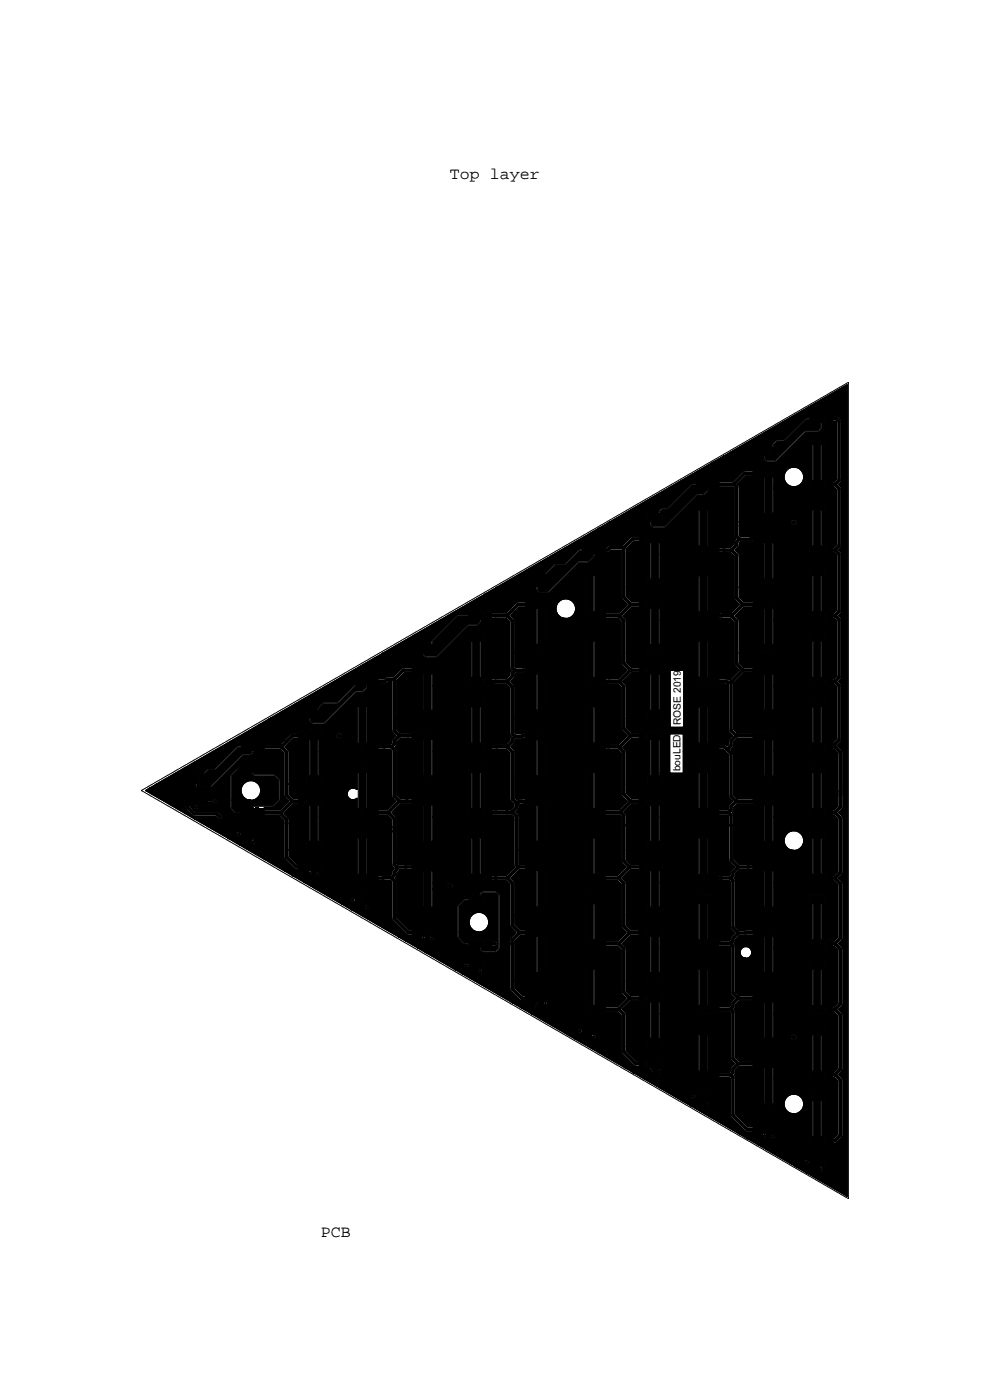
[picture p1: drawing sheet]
<svg xmlns="http://www.w3.org/2000/svg" width="210mm" height="297mm" viewBox="0 0 210 297" stroke-linecap="round" stroke-linejoin="round" font-family="sans-serif">
<defs><g id="words">
<g font-size="3.5">
<text x="95.4" y="38">Top layer</text>
<text x="68.1" y="262.4">PCB</text>
</g>
<g font-size="2.2">
<text x="144.4" y="153.8" transform="rotate(-90 144.4 153.8)">ROSE 2019</text>
<text x="144.3" y="163.6" transform="rotate(-90 144.3 163.6)">bouLED</text>
</g>
</g></defs>
<!-- layer: 1 -->
<g fill="#000" stroke="#000" stroke-width=".21">
<path d="M159.8 95h1.1v1.6h-1.1z" fill-rule="evenodd"/>
<path d="M159.8 95h1.1v1.6h-1.1z" fill-rule="evenodd"/>
<path d="M159.8 95h1.1v1.6h-1.1z" fill-rule="evenodd"/>
<path d="M161.6 95h1.1v1.6h-1.1z" fill-rule="evenodd"/>
<path d="M161.6 95h1.1v1.6h-1.1z" fill-rule="evenodd"/>
<path d="M161.6 95h1.1v1.6h-1.1z" fill-rule="evenodd"/>
<path d="M163.4 95h1.1v1.6h-1.1z" fill-rule="evenodd"/>
<path d="M163.4 95h1.1v1.6h-1.1z" fill-rule="evenodd"/>
<path d="M163.4 95h1.1v1.6h-1.1z" fill-rule="evenodd"/>
<path d="M171.8 92.7h1.2v1.5h-1.2z" fill-rule="evenodd"/>
<path d="M171.8 88.1h1.2v1.5h-1.2z" fill-rule="evenodd"/>
<path d="M171.8 92.7h1.2v1.5h-1.2z" fill-rule="evenodd"/>
<path d="M171.8 88.1h1.2v1.5h-1.2z" fill-rule="evenodd"/>
<path d="M171.8 92.7h1.2v1.5h-1.2z" fill-rule="evenodd"/>
<path d="M171.8 88.1h1.2v1.5h-1.2z" fill-rule="evenodd"/>
<path d="M173.6 92.7h1.2v1.5h-1.2z" fill-rule="evenodd"/>
<path d="M173.6 88.1h1.2v1.5h-1.2z" fill-rule="evenodd"/>
<path d="M173.6 92.7h1.2v1.5h-1.2z" fill-rule="evenodd"/>
<path d="M173.6 88.1h1.2v1.5h-1.2z" fill-rule="evenodd"/>
<path d="M173.6 92.7h1.2v1.5h-1.2z" fill-rule="evenodd"/>
<path d="M173.6 88.1h1.2v1.5h-1.2z" fill-rule="evenodd"/>
<path d="M175.4 92.7h1.2v1.5h-1.2z" fill-rule="evenodd"/>
<path d="M175.4 88.1h1.2v1.5h-1.2z" fill-rule="evenodd"/>
<path d="M175.4 92.7h1.2v1.5h-1.2z" fill-rule="evenodd"/>
<path d="M175.4 88.1h1.2v1.5h-1.2z" fill-rule="evenodd"/>
<path d="M175.4 92.7h1.2v1.5h-1.2z" fill-rule="evenodd"/>
<path d="M175.4 88.1h1.2v1.5h-1.2z" fill-rule="evenodd"/>
<path d="M123.6 115.9h1.2v1.5h-1.2z" fill-rule="evenodd"/>
<path d="M123.6 115.9h1.2v1.5h-1.2z" fill-rule="evenodd"/>
<path d="M123.6 115.9h1.2v1.5h-1.2z" fill-rule="evenodd"/>
<path d="M125.4 115.9h1.2v1.5h-1.2z" fill-rule="evenodd"/>
<path d="M125.4 115.9h1.2v1.5h-1.2z" fill-rule="evenodd"/>
<path d="M125.4 115.9h1.2v1.5h-1.2z" fill-rule="evenodd"/>
<path d="M127.2 115.9h1.2v1.5h-1.2z" fill-rule="evenodd"/>
<path d="M127.2 115.9h1.2v1.5h-1.2z" fill-rule="evenodd"/>
<path d="M127.2 115.9h1.2v1.5h-1.2z" fill-rule="evenodd"/>
<path d="M135.7 108.9h1.1v1.6h-1.1z" fill-rule="evenodd"/>
<path d="M135.7 113.5h1.1v1.6h-1.1z" fill-rule="evenodd"/>
<path d="M135.7 108.9h1.1v1.6h-1.1z" fill-rule="evenodd"/>
<path d="M135.7 113.5h1.1v1.6h-1.1z" fill-rule="evenodd"/>
<path d="M135.7 108.9h1.1v1.6h-1.1z" fill-rule="evenodd"/>
<path d="M135.7 113.5h1.1v1.6h-1.1z" fill-rule="evenodd"/>
<path d="M137.5 108.9h1.1v1.6h-1.1z" fill-rule="evenodd"/>
<path d="M137.5 113.5h1.1v1.6h-1.1z" fill-rule="evenodd"/>
<path d="M137.5 108.9h1.1v1.6h-1.1z" fill-rule="evenodd"/>
<path d="M137.5 113.5h1.1v1.6h-1.1z" fill-rule="evenodd"/>
<path d="M137.5 108.9h1.1v1.6h-1.1z" fill-rule="evenodd"/>
<path d="M137.5 113.5h1.1v1.6h-1.1z" fill-rule="evenodd"/>
<path d="M139.2 108.9h1.2v1.6h-1.2z" fill-rule="evenodd"/>
<path d="M139.2 113.5h1.2v1.6h-1.2z" fill-rule="evenodd"/>
<path d="M139.2 108.9h1.2v1.6h-1.2z" fill-rule="evenodd"/>
<path d="M139.2 113.5h1.2v1.6h-1.2z" fill-rule="evenodd"/>
<path d="M139.2 108.9h1.2v1.6h-1.2z" fill-rule="evenodd"/>
<path d="M139.2 113.5h1.2v1.6h-1.2z" fill-rule="evenodd"/>
<path d="M147.7 115.9h1.2v1.5h-1.2z" fill-rule="evenodd"/>
<path d="M147.7 106.6h1.2v1.5h-1.2z" fill-rule="evenodd"/>
<path d="M147.7 102h1.2v1.5h-1.2z" fill-rule="evenodd"/>
<path d="M147.7 115.9h1.2v1.5h-1.2z" fill-rule="evenodd"/>
<path d="M147.7 106.6h1.2v1.5h-1.2z" fill-rule="evenodd"/>
<path d="M147.7 102h1.2v1.5h-1.2z" fill-rule="evenodd"/>
<path d="M147.7 115.9h1.2v1.5h-1.2z" fill-rule="evenodd"/>
<path d="M147.7 106.6h1.2v1.5h-1.2z" fill-rule="evenodd"/>
<path d="M147.7 102h1.2v1.5h-1.2z" fill-rule="evenodd"/>
<path d="M149.5 115.9h1.2v1.5h-1.2z" fill-rule="evenodd"/>
<path d="M149.5 106.6h1.2v1.5h-1.2z" fill-rule="evenodd"/>
<path d="M149.5 102h1.2v1.5h-1.2z" fill-rule="evenodd"/>
<path d="M149.5 115.9h1.2v1.5h-1.2z" fill-rule="evenodd"/>
<path d="M149.5 106.6h1.2v1.5h-1.2z" fill-rule="evenodd"/>
<path d="M149.5 102h1.2v1.5h-1.2z" fill-rule="evenodd"/>
<path d="M149.5 115.9h1.2v1.5h-1.2z" fill-rule="evenodd"/>
<path d="M149.5 106.6h1.2v1.5h-1.2z" fill-rule="evenodd"/>
<path d="M149.5 102h1.2v1.5h-1.2z" fill-rule="evenodd"/>
<path d="M151.3 115.9h1.2v1.5h-1.2z" fill-rule="evenodd"/>
<path d="M151.3 106.6h1.2v1.5h-1.2z" fill-rule="evenodd"/>
<path d="M151.3 102h1.2v1.5h-1.2z" fill-rule="evenodd"/>
<path d="M151.3 115.9h1.2v1.5h-1.2z" fill-rule="evenodd"/>
<path d="M151.3 106.6h1.2v1.5h-1.2z" fill-rule="evenodd"/>
<path d="M151.3 102h1.2v1.5h-1.2z" fill-rule="evenodd"/>
<path d="M151.3 115.9h1.2v1.5h-1.2z" fill-rule="evenodd"/>
<path d="M151.3 106.6h1.2v1.5h-1.2z" fill-rule="evenodd"/>
<path d="M151.3 102h1.2v1.5h-1.2z" fill-rule="evenodd"/>
<path d="M159.8 99.6h1.1v1.6h-1.1z" fill-rule="evenodd"/>
<path d="M159.8 108.9h1.1v1.6h-1.1z" fill-rule="evenodd"/>
<path d="M159.8 113.5h1.1v1.6h-1.1z" fill-rule="evenodd"/>
<path d="M159.8 99.6h1.1v1.6h-1.1z" fill-rule="evenodd"/>
<path d="M159.8 108.9h1.1v1.6h-1.1z" fill-rule="evenodd"/>
<path d="M159.8 113.5h1.1v1.6h-1.1z" fill-rule="evenodd"/>
<path d="M159.8 99.6h1.1v1.6h-1.1z" fill-rule="evenodd"/>
<path d="M159.8 108.9h1.1v1.6h-1.1z" fill-rule="evenodd"/>
<path d="M159.8 113.5h1.1v1.6h-1.1z" fill-rule="evenodd"/>
<path d="M161.6 99.6h1.1v1.6h-1.1z" fill-rule="evenodd"/>
<path d="M161.6 108.9h1.1v1.6h-1.1z" fill-rule="evenodd"/>
<path d="M161.6 113.5h1.1v1.6h-1.1z" fill-rule="evenodd"/>
<path d="M161.6 99.6h1.1v1.6h-1.1z" fill-rule="evenodd"/>
<path d="M161.6 108.9h1.1v1.6h-1.1z" fill-rule="evenodd"/>
<path d="M161.6 113.5h1.1v1.6h-1.1z" fill-rule="evenodd"/>
<path d="M161.6 99.6h1.1v1.6h-1.1z" fill-rule="evenodd"/>
<path d="M161.6 108.9h1.1v1.6h-1.1z" fill-rule="evenodd"/>
<path d="M161.6 113.5h1.1v1.6h-1.1z" fill-rule="evenodd"/>
<path d="M163.4 99.6h1.1v1.6h-1.1z" fill-rule="evenodd"/>
<path d="M163.4 108.9h1.1v1.6h-1.1z" fill-rule="evenodd"/>
<path d="M163.4 113.5h1.1v1.6h-1.1z" fill-rule="evenodd"/>
<path d="M163.4 99.6h1.1v1.6h-1.1z" fill-rule="evenodd"/>
<path d="M163.4 108.9h1.1v1.6h-1.1z" fill-rule="evenodd"/>
<path d="M163.4 113.5h1.1v1.6h-1.1z" fill-rule="evenodd"/>
<path d="M163.4 99.6h1.1v1.6h-1.1z" fill-rule="evenodd"/>
<path d="M163.4 108.9h1.1v1.6h-1.1z" fill-rule="evenodd"/>
<path d="M163.4 113.5h1.1v1.6h-1.1z" fill-rule="evenodd"/>
<path d="M171.8 115.9h1.2v1.5h-1.2z" fill-rule="evenodd"/>
<path d="M171.8 106.6h1.2v1.5h-1.2z" fill-rule="evenodd"/>
<path d="M171.8 102h1.2v1.5h-1.2z" fill-rule="evenodd"/>
<path d="M171.8 115.9h1.2v1.5h-1.2z" fill-rule="evenodd"/>
<path d="M171.8 106.6h1.2v1.5h-1.2z" fill-rule="evenodd"/>
<path d="M171.8 102h1.2v1.5h-1.2z" fill-rule="evenodd"/>
<path d="M171.8 115.9h1.2v1.5h-1.2z" fill-rule="evenodd"/>
<path d="M171.8 106.6h1.2v1.5h-1.2z" fill-rule="evenodd"/>
<path d="M171.8 102h1.2v1.5h-1.2z" fill-rule="evenodd"/>
<path d="M173.6 115.9h1.2v1.5h-1.2z" fill-rule="evenodd"/>
<path d="M173.6 106.6h1.2v1.5h-1.2z" fill-rule="evenodd"/>
<path d="M173.6 102h1.2v1.5h-1.2z" fill-rule="evenodd"/>
<path d="M173.6 115.9h1.2v1.5h-1.2z" fill-rule="evenodd"/>
<path d="M173.6 106.6h1.2v1.5h-1.2z" fill-rule="evenodd"/>
<path d="M173.6 102h1.2v1.5h-1.2z" fill-rule="evenodd"/>
<path d="M173.6 115.9h1.2v1.5h-1.2z" fill-rule="evenodd"/>
<path d="M173.6 106.6h1.2v1.5h-1.2z" fill-rule="evenodd"/>
<path d="M173.6 102h1.2v1.5h-1.2z" fill-rule="evenodd"/>
<path d="M175.4 115.9h1.2v1.5h-1.2z" fill-rule="evenodd"/>
<path d="M175.4 106.6h1.2v1.5h-1.2z" fill-rule="evenodd"/>
<path d="M175.4 102h1.2v1.5h-1.2z" fill-rule="evenodd"/>
<path d="M175.4 115.9h1.2v1.5h-1.2z" fill-rule="evenodd"/>
<path d="M175.4 106.6h1.2v1.5h-1.2z" fill-rule="evenodd"/>
<path d="M175.4 102h1.2v1.5h-1.2z" fill-rule="evenodd"/>
<path d="M175.4 115.9h1.2v1.5h-1.2z" fill-rule="evenodd"/>
<path d="M175.4 106.6h1.2v1.5h-1.2z" fill-rule="evenodd"/>
<path d="M175.4 102h1.2v1.5h-1.2z" fill-rule="evenodd"/>
<path d="M87.5 136.8h1.1v1.5h-1.1z" fill-rule="evenodd"/>
<path d="M87.5 136.8h1.1v1.5h-1.1z" fill-rule="evenodd"/>
<path d="M87.5 136.8h1.1v1.5h-1.1z" fill-rule="evenodd"/>
<path d="M89.2 136.8h1.2v1.5h-1.2z" fill-rule="evenodd"/>
<path d="M89.2 136.8h1.2v1.5h-1.2z" fill-rule="evenodd"/>
<path d="M89.2 136.8h1.2v1.5h-1.2z" fill-rule="evenodd"/>
<path d="M91 136.8h1.2v1.5h-1.2z" fill-rule="evenodd"/>
<path d="M91 136.8h1.2v1.5h-1.2z" fill-rule="evenodd"/>
<path d="M91 136.8h1.2v1.5h-1.2z" fill-rule="evenodd"/>
<path d="M99.5 134.4h1.2v1.6h-1.2z" fill-rule="evenodd"/>
<path d="M99.5 129.8h1.2v1.6h-1.2z" fill-rule="evenodd"/>
<path d="M99.5 134.4h1.2v1.6h-1.2z" fill-rule="evenodd"/>
<path d="M99.5 129.8h1.2v1.6h-1.2z" fill-rule="evenodd"/>
<path d="M99.5 134.4h1.2v1.6h-1.2z" fill-rule="evenodd"/>
<path d="M99.5 129.8h1.2v1.6h-1.2z" fill-rule="evenodd"/>
<path d="M101.3 134.4h1.1v1.6h-1.1z" fill-rule="evenodd"/>
<path d="M101.3 129.8h1.1v1.6h-1.1z" fill-rule="evenodd"/>
<path d="M101.3 134.4h1.1v1.6h-1.1z" fill-rule="evenodd"/>
<path d="M101.3 129.8h1.1v1.6h-1.1z" fill-rule="evenodd"/>
<path d="M101.3 134.4h1.1v1.6h-1.1z" fill-rule="evenodd"/>
<path d="M101.3 129.8h1.1v1.6h-1.1z" fill-rule="evenodd"/>
<path d="M103.1 134.4h1.1v1.6h-1.1z" fill-rule="evenodd"/>
<path d="M103.1 129.8h1.1v1.6h-1.1z" fill-rule="evenodd"/>
<path d="M103.1 134.4h1.1v1.6h-1.1z" fill-rule="evenodd"/>
<path d="M103.1 129.8h1.1v1.6h-1.1z" fill-rule="evenodd"/>
<path d="M103.1 134.4h1.1v1.6h-1.1z" fill-rule="evenodd"/>
<path d="M103.1 129.8h1.1v1.6h-1.1z" fill-rule="evenodd"/>
<path d="M111.5 122.9h1.2v1.5h-1.2z" fill-rule="evenodd"/>
<path d="M111.5 127.5h1.2v1.5h-1.2z" fill-rule="evenodd"/>
<path d="M111.5 136.8h1.2v1.5h-1.2z" fill-rule="evenodd"/>
<path d="M111.5 122.9h1.2v1.5h-1.2z" fill-rule="evenodd"/>
<path d="M111.5 127.5h1.2v1.5h-1.2z" fill-rule="evenodd"/>
<path d="M111.5 136.8h1.2v1.5h-1.2z" fill-rule="evenodd"/>
<path d="M111.5 122.9h1.2v1.5h-1.2z" fill-rule="evenodd"/>
<path d="M111.5 127.5h1.2v1.5h-1.2z" fill-rule="evenodd"/>
<path d="M111.5 136.8h1.2v1.5h-1.2z" fill-rule="evenodd"/>
<path d="M113.3 122.9h1.2v1.5h-1.2z" fill-rule="evenodd"/>
<path d="M113.3 127.5h1.2v1.5h-1.2z" fill-rule="evenodd"/>
<path d="M113.3 136.8h1.2v1.5h-1.2z" fill-rule="evenodd"/>
<path d="M113.3 122.9h1.2v1.5h-1.2z" fill-rule="evenodd"/>
<path d="M113.3 127.5h1.2v1.5h-1.2z" fill-rule="evenodd"/>
<path d="M113.3 136.8h1.2v1.5h-1.2z" fill-rule="evenodd"/>
<path d="M113.3 122.9h1.2v1.5h-1.2z" fill-rule="evenodd"/>
<path d="M113.3 127.5h1.2v1.5h-1.2z" fill-rule="evenodd"/>
<path d="M113.3 136.8h1.2v1.5h-1.2z" fill-rule="evenodd"/>
<path d="M115.1 122.9h1.2v1.5h-1.2z" fill-rule="evenodd"/>
<path d="M115.1 127.5h1.2v1.5h-1.2z" fill-rule="evenodd"/>
<path d="M115.1 136.8h1.2v1.5h-1.2z" fill-rule="evenodd"/>
<path d="M115.1 122.9h1.2v1.5h-1.2z" fill-rule="evenodd"/>
<path d="M115.1 127.5h1.2v1.5h-1.2z" fill-rule="evenodd"/>
<path d="M115.1 136.8h1.2v1.5h-1.2z" fill-rule="evenodd"/>
<path d="M115.1 122.9h1.2v1.5h-1.2z" fill-rule="evenodd"/>
<path d="M115.1 127.5h1.2v1.5h-1.2z" fill-rule="evenodd"/>
<path d="M115.1 136.8h1.2v1.5h-1.2z" fill-rule="evenodd"/>
<path d="M123.6 120.5h1.2v1.5h-1.2z" fill-rule="evenodd"/>
<path d="M123.6 134.4h1.2v1.6h-1.2z" fill-rule="evenodd"/>
<path d="M123.6 129.8h1.2v1.6h-1.2z" fill-rule="evenodd"/>
<path d="M123.6 120.5h1.2v1.5h-1.2z" fill-rule="evenodd"/>
<path d="M123.6 134.4h1.2v1.6h-1.2z" fill-rule="evenodd"/>
<path d="M123.6 129.8h1.2v1.6h-1.2z" fill-rule="evenodd"/>
<path d="M123.6 120.5h1.2v1.5h-1.2z" fill-rule="evenodd"/>
<path d="M123.6 134.4h1.2v1.6h-1.2z" fill-rule="evenodd"/>
<path d="M123.6 129.8h1.2v1.6h-1.2z" fill-rule="evenodd"/>
<path d="M125.4 120.5h1.2v1.5h-1.2z" fill-rule="evenodd"/>
<path d="M125.4 134.4h1.2v1.6h-1.2z" fill-rule="evenodd"/>
<path d="M125.4 129.8h1.2v1.6h-1.2z" fill-rule="evenodd"/>
<path d="M125.4 120.5h1.2v1.5h-1.2z" fill-rule="evenodd"/>
<path d="M125.4 134.4h1.2v1.6h-1.2z" fill-rule="evenodd"/>
<path d="M125.4 129.8h1.2v1.6h-1.2z" fill-rule="evenodd"/>
<path d="M125.4 120.5h1.2v1.5h-1.2z" fill-rule="evenodd"/>
<path d="M125.4 134.4h1.2v1.6h-1.2z" fill-rule="evenodd"/>
<path d="M125.4 129.8h1.2v1.6h-1.2z" fill-rule="evenodd"/>
<path d="M127.2 120.5h1.2v1.5h-1.2z" fill-rule="evenodd"/>
<path d="M127.2 134.4h1.2v1.6h-1.2z" fill-rule="evenodd"/>
<path d="M127.2 129.8h1.2v1.6h-1.2z" fill-rule="evenodd"/>
<path d="M127.2 120.5h1.2v1.5h-1.2z" fill-rule="evenodd"/>
<path d="M127.2 134.4h1.2v1.6h-1.2z" fill-rule="evenodd"/>
<path d="M127.2 129.8h1.2v1.6h-1.2z" fill-rule="evenodd"/>
<path d="M127.2 120.5h1.2v1.5h-1.2z" fill-rule="evenodd"/>
<path d="M127.2 134.4h1.2v1.6h-1.2z" fill-rule="evenodd"/>
<path d="M127.2 129.8h1.2v1.6h-1.2z" fill-rule="evenodd"/>
<path d="M135.7 122.9h1.1v1.5h-1.1z" fill-rule="evenodd"/>
<path d="M135.7 127.5h1.1v1.5h-1.1z" fill-rule="evenodd"/>
<path d="M135.7 136.8h1.1v1.5h-1.1z" fill-rule="evenodd"/>
<path d="M135.7 122.9h1.1v1.5h-1.1z" fill-rule="evenodd"/>
<path d="M135.7 127.5h1.1v1.5h-1.1z" fill-rule="evenodd"/>
<path d="M135.7 136.8h1.1v1.5h-1.1z" fill-rule="evenodd"/>
<path d="M135.7 122.9h1.1v1.5h-1.1z" fill-rule="evenodd"/>
<path d="M135.7 127.5h1.1v1.5h-1.1z" fill-rule="evenodd"/>
<path d="M135.7 136.8h1.1v1.5h-1.1z" fill-rule="evenodd"/>
<path d="M137.5 122.9h1.1v1.5h-1.1z" fill-rule="evenodd"/>
<path d="M137.5 127.5h1.1v1.5h-1.1z" fill-rule="evenodd"/>
<path d="M137.5 136.8h1.1v1.5h-1.1z" fill-rule="evenodd"/>
<path d="M137.5 122.9h1.1v1.5h-1.1z" fill-rule="evenodd"/>
<path d="M137.5 127.5h1.1v1.5h-1.1z" fill-rule="evenodd"/>
<path d="M137.5 136.8h1.1v1.5h-1.1z" fill-rule="evenodd"/>
<path d="M137.5 122.9h1.1v1.5h-1.1z" fill-rule="evenodd"/>
<path d="M137.5 127.5h1.1v1.5h-1.1z" fill-rule="evenodd"/>
<path d="M137.5 136.8h1.1v1.5h-1.1z" fill-rule="evenodd"/>
<path d="M139.2 122.9h1.2v1.5h-1.2z" fill-rule="evenodd"/>
<path d="M139.2 127.5h1.2v1.5h-1.2z" fill-rule="evenodd"/>
<path d="M139.2 136.8h1.2v1.5h-1.2z" fill-rule="evenodd"/>
<path d="M139.2 122.9h1.2v1.5h-1.2z" fill-rule="evenodd"/>
<path d="M139.2 127.5h1.2v1.5h-1.2z" fill-rule="evenodd"/>
<path d="M139.2 136.8h1.2v1.5h-1.2z" fill-rule="evenodd"/>
<path d="M139.2 122.9h1.2v1.5h-1.2z" fill-rule="evenodd"/>
<path d="M139.2 127.5h1.2v1.5h-1.2z" fill-rule="evenodd"/>
<path d="M139.2 136.8h1.2v1.5h-1.2z" fill-rule="evenodd"/>
<path d="M147.7 134.4h1.2v1.6h-1.2z" fill-rule="evenodd"/>
<path d="M147.7 129.8h1.2v1.6h-1.2z" fill-rule="evenodd"/>
<path d="M147.7 120.5h1.2v1.5h-1.2z" fill-rule="evenodd"/>
<path d="M147.7 134.4h1.2v1.6h-1.2z" fill-rule="evenodd"/>
<path d="M147.7 129.8h1.2v1.6h-1.2z" fill-rule="evenodd"/>
<path d="M147.7 120.5h1.2v1.5h-1.2z" fill-rule="evenodd"/>
<path d="M147.7 134.4h1.2v1.6h-1.2z" fill-rule="evenodd"/>
<path d="M147.7 129.8h1.2v1.6h-1.2z" fill-rule="evenodd"/>
<path d="M147.7 120.5h1.2v1.5h-1.2z" fill-rule="evenodd"/>
<path d="M149.5 134.4h1.2v1.6h-1.2z" fill-rule="evenodd"/>
<path d="M149.5 129.8h1.2v1.6h-1.2z" fill-rule="evenodd"/>
<path d="M149.5 120.5h1.2v1.5h-1.2z" fill-rule="evenodd"/>
<path d="M149.5 134.4h1.2v1.6h-1.2z" fill-rule="evenodd"/>
<path d="M149.5 129.8h1.2v1.6h-1.2z" fill-rule="evenodd"/>
<path d="M149.5 120.5h1.2v1.5h-1.2z" fill-rule="evenodd"/>
<path d="M149.5 134.4h1.2v1.6h-1.2z" fill-rule="evenodd"/>
<path d="M149.5 129.8h1.2v1.6h-1.2z" fill-rule="evenodd"/>
<path d="M149.5 120.5h1.2v1.5h-1.2z" fill-rule="evenodd"/>
<path d="M151.3 134.4h1.2v1.6h-1.2z" fill-rule="evenodd"/>
<path d="M151.3 129.8h1.2v1.6h-1.2z" fill-rule="evenodd"/>
<path d="M151.3 120.5h1.2v1.5h-1.2z" fill-rule="evenodd"/>
<path d="M151.3 134.4h1.2v1.6h-1.2z" fill-rule="evenodd"/>
<path d="M151.3 129.8h1.2v1.6h-1.2z" fill-rule="evenodd"/>
<path d="M151.3 120.5h1.2v1.5h-1.2z" fill-rule="evenodd"/>
<path d="M151.3 134.4h1.2v1.6h-1.2z" fill-rule="evenodd"/>
<path d="M151.3 129.8h1.2v1.6h-1.2z" fill-rule="evenodd"/>
<path d="M151.3 120.5h1.2v1.5h-1.2z" fill-rule="evenodd"/>
<path d="M159.8 122.9h1.1v1.5h-1.1z" fill-rule="evenodd"/>
<path d="M159.8 127.5h1.1v1.5h-1.1z" fill-rule="evenodd"/>
<path d="M159.8 136.8h1.1v1.5h-1.1z" fill-rule="evenodd"/>
<path d="M159.8 122.9h1.1v1.5h-1.1z" fill-rule="evenodd"/>
<path d="M159.8 127.5h1.1v1.5h-1.1z" fill-rule="evenodd"/>
<path d="M159.8 136.8h1.1v1.5h-1.1z" fill-rule="evenodd"/>
<path d="M159.8 122.9h1.1v1.5h-1.1z" fill-rule="evenodd"/>
<path d="M159.8 127.5h1.1v1.5h-1.1z" fill-rule="evenodd"/>
<path d="M159.8 136.8h1.1v1.5h-1.1z" fill-rule="evenodd"/>
<path d="M161.6 122.9h1.1v1.5h-1.1z" fill-rule="evenodd"/>
<path d="M161.6 127.5h1.1v1.5h-1.1z" fill-rule="evenodd"/>
<path d="M161.6 136.8h1.1v1.5h-1.1z" fill-rule="evenodd"/>
<path d="M161.6 122.9h1.1v1.5h-1.1z" fill-rule="evenodd"/>
<path d="M161.6 127.5h1.1v1.5h-1.1z" fill-rule="evenodd"/>
<path d="M161.6 136.8h1.1v1.5h-1.1z" fill-rule="evenodd"/>
<path d="M161.6 122.9h1.1v1.5h-1.1z" fill-rule="evenodd"/>
<path d="M161.6 127.5h1.1v1.5h-1.1z" fill-rule="evenodd"/>
<path d="M161.6 136.8h1.1v1.5h-1.1z" fill-rule="evenodd"/>
<path d="M163.4 122.9h1.1v1.5h-1.1z" fill-rule="evenodd"/>
<path d="M163.4 127.5h1.1v1.5h-1.1z" fill-rule="evenodd"/>
<path d="M163.4 136.8h1.1v1.5h-1.1z" fill-rule="evenodd"/>
<path d="M163.4 122.9h1.1v1.5h-1.1z" fill-rule="evenodd"/>
<path d="M163.4 127.5h1.1v1.5h-1.1z" fill-rule="evenodd"/>
<path d="M163.4 136.8h1.1v1.5h-1.1z" fill-rule="evenodd"/>
<path d="M163.4 122.9h1.1v1.5h-1.1z" fill-rule="evenodd"/>
<path d="M163.4 127.5h1.1v1.5h-1.1z" fill-rule="evenodd"/>
<path d="M163.4 136.8h1.1v1.5h-1.1z" fill-rule="evenodd"/>
<path d="M171.8 120.5h1.2v1.5h-1.2z" fill-rule="evenodd"/>
<path d="M171.8 134.4h1.2v1.6h-1.2z" fill-rule="evenodd"/>
<path d="M171.8 129.8h1.2v1.6h-1.2z" fill-rule="evenodd"/>
<path d="M171.8 120.5h1.2v1.5h-1.2z" fill-rule="evenodd"/>
<path d="M171.8 134.4h1.2v1.6h-1.2z" fill-rule="evenodd"/>
<path d="M171.8 129.8h1.2v1.6h-1.2z" fill-rule="evenodd"/>
<path d="M171.8 120.5h1.2v1.5h-1.2z" fill-rule="evenodd"/>
<path d="M171.8 134.4h1.2v1.6h-1.2z" fill-rule="evenodd"/>
<path d="M171.8 129.8h1.2v1.6h-1.2z" fill-rule="evenodd"/>
<path d="M173.6 120.5h1.2v1.5h-1.2z" fill-rule="evenodd"/>
<path d="M173.6 134.4h1.2v1.6h-1.2z" fill-rule="evenodd"/>
<path d="M173.6 129.8h1.2v1.6h-1.2z" fill-rule="evenodd"/>
<path d="M173.6 120.5h1.2v1.5h-1.2z" fill-rule="evenodd"/>
<path d="M173.6 134.4h1.2v1.6h-1.2z" fill-rule="evenodd"/>
<path d="M173.6 129.8h1.2v1.6h-1.2z" fill-rule="evenodd"/>
<path d="M173.6 120.5h1.2v1.5h-1.2z" fill-rule="evenodd"/>
<path d="M173.6 134.4h1.2v1.6h-1.2z" fill-rule="evenodd"/>
<path d="M173.6 129.8h1.2v1.6h-1.2z" fill-rule="evenodd"/>
<path d="M175.4 120.5h1.2v1.5h-1.2z" fill-rule="evenodd"/>
<path d="M175.4 134.4h1.2v1.6h-1.2z" fill-rule="evenodd"/>
<path d="M175.4 129.8h1.2v1.6h-1.2z" fill-rule="evenodd"/>
<path d="M175.4 120.5h1.2v1.5h-1.2z" fill-rule="evenodd"/>
<path d="M175.4 134.4h1.2v1.6h-1.2z" fill-rule="evenodd"/>
<path d="M175.4 129.8h1.2v1.6h-1.2z" fill-rule="evenodd"/>
<path d="M175.4 120.5h1.2v1.5h-1.2z" fill-rule="evenodd"/>
<path d="M175.4 134.4h1.2v1.6h-1.2z" fill-rule="evenodd"/>
<path d="M175.4 129.8h1.2v1.6h-1.2z" fill-rule="evenodd"/>
<path d="M51.3 157.7h1.1v1.5h-1.1z" fill-rule="evenodd"/>
<path d="M51.3 157.7h1.1v1.5h-1.1z" fill-rule="evenodd"/>
<path d="M51.3 157.7h1.1v1.5h-1.1z" fill-rule="evenodd"/>
<path d="M53.1 157.7h1.1v1.5h-1.1z" fill-rule="evenodd"/>
<path d="M53.1 157.7h1.1v1.5h-1.1z" fill-rule="evenodd"/>
<path d="M53.1 157.7h1.1v1.5h-1.1z" fill-rule="evenodd"/>
<path d="M54.9 157.7h1.1v1.5h-1.1z" fill-rule="evenodd"/>
<path d="M54.9 157.7h1.1v1.5h-1.1z" fill-rule="evenodd"/>
<path d="M54.9 157.7h1.1v1.5h-1.1z" fill-rule="evenodd"/>
<path d="M63.3 150.7h1.2v1.5h-1.2z" fill-rule="evenodd"/>
<path d="M63.3 155.3h1.2v1.5h-1.2z" fill-rule="evenodd"/>
<path d="M63.3 150.7h1.2v1.5h-1.2z" fill-rule="evenodd"/>
<path d="M63.3 155.3h1.2v1.5h-1.2z" fill-rule="evenodd"/>
<path d="M63.3 150.7h1.2v1.5h-1.2z" fill-rule="evenodd"/>
<path d="M63.3 155.3h1.2v1.5h-1.2z" fill-rule="evenodd"/>
<path d="M65.1 150.7h1.2v1.5h-1.2z" fill-rule="evenodd"/>
<path d="M65.1 155.3h1.2v1.5h-1.2z" fill-rule="evenodd"/>
<path d="M65.1 150.7h1.2v1.5h-1.2z" fill-rule="evenodd"/>
<path d="M65.1 155.3h1.2v1.5h-1.2z" fill-rule="evenodd"/>
<path d="M65.1 150.7h1.2v1.5h-1.2z" fill-rule="evenodd"/>
<path d="M65.1 155.3h1.2v1.5h-1.2z" fill-rule="evenodd"/>
<path d="M66.9 150.7h1.2v1.5h-1.2z" fill-rule="evenodd"/>
<path d="M66.9 155.3h1.2v1.5h-1.2z" fill-rule="evenodd"/>
<path d="M66.9 150.7h1.2v1.5h-1.2z" fill-rule="evenodd"/>
<path d="M66.9 155.3h1.2v1.5h-1.2z" fill-rule="evenodd"/>
<path d="M66.9 150.7h1.2v1.5h-1.2z" fill-rule="evenodd"/>
<path d="M66.9 155.3h1.2v1.5h-1.2z" fill-rule="evenodd"/>
<path d="M75.4 157.7h1.2v1.5h-1.2z" fill-rule="evenodd"/>
<path d="M75.4 148.3h1.2v1.6h-1.2z" fill-rule="evenodd"/>
<path d="M75.4 143.7h1.2v1.6h-1.2z" fill-rule="evenodd"/>
<path d="M75.4 157.7h1.2v1.5h-1.2z" fill-rule="evenodd"/>
<path d="M75.4 148.3h1.2v1.6h-1.2z" fill-rule="evenodd"/>
<path d="M75.4 143.7h1.2v1.6h-1.2z" fill-rule="evenodd"/>
<path d="M75.4 157.7h1.2v1.5h-1.2z" fill-rule="evenodd"/>
<path d="M75.4 148.3h1.2v1.6h-1.2z" fill-rule="evenodd"/>
<path d="M75.4 143.7h1.2v1.6h-1.2z" fill-rule="evenodd"/>
<path d="M77.2 157.7h1.2v1.5h-1.2z" fill-rule="evenodd"/>
<path d="M77.2 148.3h1.2v1.6h-1.2z" fill-rule="evenodd"/>
<path d="M77.2 143.7h1.2v1.6h-1.2z" fill-rule="evenodd"/>
<path d="M77.2 157.7h1.2v1.5h-1.2z" fill-rule="evenodd"/>
<path d="M77.2 148.3h1.2v1.6h-1.2z" fill-rule="evenodd"/>
<path d="M77.2 143.7h1.2v1.6h-1.2z" fill-rule="evenodd"/>
<path d="M77.2 157.7h1.2v1.5h-1.2z" fill-rule="evenodd"/>
<path d="M77.2 148.3h1.2v1.6h-1.2z" fill-rule="evenodd"/>
<path d="M77.2 143.7h1.2v1.6h-1.2z" fill-rule="evenodd"/>
<path d="M79 157.7h1.1v1.5h-1.1z" fill-rule="evenodd"/>
<path d="M79 148.3h1.1v1.6h-1.1z" fill-rule="evenodd"/>
<path d="M79 143.7h1.1v1.6h-1.1z" fill-rule="evenodd"/>
<path d="M79 157.7h1.1v1.5h-1.1z" fill-rule="evenodd"/>
<path d="M79 148.3h1.1v1.6h-1.1z" fill-rule="evenodd"/>
<path d="M79 143.7h1.1v1.6h-1.1z" fill-rule="evenodd"/>
<path d="M79 157.7h1.1v1.5h-1.1z" fill-rule="evenodd"/>
<path d="M79 148.3h1.1v1.6h-1.1z" fill-rule="evenodd"/>
<path d="M79 143.7h1.1v1.6h-1.1z" fill-rule="evenodd"/>
<path d="M87.5 141.4h1.1v1.5h-1.1z" fill-rule="evenodd"/>
<path d="M87.5 150.7h1.1v1.5h-1.1z" fill-rule="evenodd"/>
<path d="M87.5 155.3h1.1v1.5h-1.1z" fill-rule="evenodd"/>
<path d="M87.5 141.4h1.1v1.5h-1.1z" fill-rule="evenodd"/>
<path d="M87.5 150.7h1.1v1.5h-1.1z" fill-rule="evenodd"/>
<path d="M87.5 155.3h1.1v1.5h-1.1z" fill-rule="evenodd"/>
<path d="M87.5 141.4h1.1v1.5h-1.1z" fill-rule="evenodd"/>
<path d="M87.5 150.7h1.1v1.5h-1.1z" fill-rule="evenodd"/>
<path d="M87.5 155.3h1.1v1.5h-1.1z" fill-rule="evenodd"/>
<path d="M89.2 141.4h1.2v1.5h-1.2z" fill-rule="evenodd"/>
<path d="M89.2 150.7h1.2v1.5h-1.2z" fill-rule="evenodd"/>
<path d="M89.2 155.3h1.2v1.5h-1.2z" fill-rule="evenodd"/>
<path d="M89.2 141.4h1.2v1.5h-1.2z" fill-rule="evenodd"/>
<path d="M89.2 150.7h1.2v1.5h-1.2z" fill-rule="evenodd"/>
<path d="M89.2 155.3h1.2v1.5h-1.2z" fill-rule="evenodd"/>
<path d="M89.2 141.4h1.2v1.5h-1.2z" fill-rule="evenodd"/>
<path d="M89.2 150.7h1.2v1.5h-1.2z" fill-rule="evenodd"/>
<path d="M89.2 155.3h1.2v1.5h-1.2z" fill-rule="evenodd"/>
<path d="M91 141.4h1.2v1.5h-1.2z" fill-rule="evenodd"/>
<path d="M91 150.7h1.2v1.5h-1.2z" fill-rule="evenodd"/>
<path d="M91 155.3h1.2v1.5h-1.2z" fill-rule="evenodd"/>
<path d="M91 141.4h1.2v1.5h-1.2z" fill-rule="evenodd"/>
<path d="M91 150.7h1.2v1.5h-1.2z" fill-rule="evenodd"/>
<path d="M91 155.3h1.2v1.5h-1.2z" fill-rule="evenodd"/>
<path d="M91 141.4h1.2v1.5h-1.2z" fill-rule="evenodd"/>
<path d="M91 150.7h1.2v1.5h-1.2z" fill-rule="evenodd"/>
<path d="M91 155.3h1.2v1.5h-1.2z" fill-rule="evenodd"/>
<path d="M99.5 148.3h1.2v1.6h-1.2z" fill-rule="evenodd"/>
<path d="M99.5 143.7h1.2v1.6h-1.2z" fill-rule="evenodd"/>
<path d="M99.5 157.7h1.2v1.5h-1.2z" fill-rule="evenodd"/>
<path d="M99.5 148.3h1.2v1.6h-1.2z" fill-rule="evenodd"/>
<path d="M99.5 143.7h1.2v1.6h-1.2z" fill-rule="evenodd"/>
<path d="M99.5 157.7h1.2v1.5h-1.2z" fill-rule="evenodd"/>
<path d="M99.5 148.3h1.2v1.6h-1.2z" fill-rule="evenodd"/>
<path d="M99.5 143.7h1.2v1.6h-1.2z" fill-rule="evenodd"/>
<path d="M99.5 157.7h1.2v1.5h-1.2z" fill-rule="evenodd"/>
<path d="M101.3 148.3h1.1v1.6h-1.1z" fill-rule="evenodd"/>
<path d="M101.3 143.7h1.1v1.6h-1.1z" fill-rule="evenodd"/>
<path d="M101.3 157.7h1.1v1.5h-1.1z" fill-rule="evenodd"/>
<path d="M101.3 148.3h1.1v1.6h-1.1z" fill-rule="evenodd"/>
<path d="M101.3 143.7h1.1v1.6h-1.1z" fill-rule="evenodd"/>
<path d="M101.3 157.7h1.1v1.5h-1.1z" fill-rule="evenodd"/>
<path d="M101.3 148.3h1.1v1.6h-1.1z" fill-rule="evenodd"/>
<path d="M101.3 143.7h1.1v1.6h-1.1z" fill-rule="evenodd"/>
<path d="M101.3 157.7h1.1v1.5h-1.1z" fill-rule="evenodd"/>
<path d="M103.1 148.3h1.1v1.6h-1.1z" fill-rule="evenodd"/>
<path d="M103.1 143.7h1.1v1.6h-1.1z" fill-rule="evenodd"/>
<path d="M103.1 157.7h1.1v1.5h-1.1z" fill-rule="evenodd"/>
<path d="M103.1 148.3h1.1v1.6h-1.1z" fill-rule="evenodd"/>
<path d="M103.1 143.7h1.1v1.6h-1.1z" fill-rule="evenodd"/>
<path d="M103.1 157.7h1.1v1.5h-1.1z" fill-rule="evenodd"/>
<path d="M103.1 148.3h1.1v1.6h-1.1z" fill-rule="evenodd"/>
<path d="M103.1 143.7h1.1v1.6h-1.1z" fill-rule="evenodd"/>
<path d="M103.1 157.7h1.1v1.5h-1.1z" fill-rule="evenodd"/>
<path d="M111.5 141.4h1.2v1.5h-1.2z" fill-rule="evenodd"/>
<path d="M111.5 150.7h1.2v1.5h-1.2z" fill-rule="evenodd"/>
<path d="M111.5 155.3h1.2v1.5h-1.2z" fill-rule="evenodd"/>
<path d="M111.5 141.4h1.2v1.5h-1.2z" fill-rule="evenodd"/>
<path d="M111.5 150.7h1.2v1.5h-1.2z" fill-rule="evenodd"/>
<path d="M111.5 155.3h1.2v1.5h-1.2z" fill-rule="evenodd"/>
<path d="M111.5 141.4h1.2v1.5h-1.2z" fill-rule="evenodd"/>
<path d="M111.5 150.7h1.2v1.5h-1.2z" fill-rule="evenodd"/>
<path d="M111.5 155.3h1.2v1.5h-1.2z" fill-rule="evenodd"/>
<path d="M113.3 141.4h1.2v1.5h-1.2z" fill-rule="evenodd"/>
<path d="M113.3 150.7h1.2v1.5h-1.2z" fill-rule="evenodd"/>
<path d="M113.3 155.3h1.2v1.5h-1.2z" fill-rule="evenodd"/>
<path d="M113.3 141.4h1.2v1.5h-1.2z" fill-rule="evenodd"/>
<path d="M113.3 150.7h1.2v1.5h-1.2z" fill-rule="evenodd"/>
<path d="M113.3 155.3h1.2v1.5h-1.2z" fill-rule="evenodd"/>
<path d="M113.3 141.4h1.2v1.5h-1.2z" fill-rule="evenodd"/>
<path d="M113.3 150.7h1.2v1.5h-1.2z" fill-rule="evenodd"/>
<path d="M113.3 155.3h1.2v1.5h-1.2z" fill-rule="evenodd"/>
<path d="M115.1 141.4h1.2v1.5h-1.2z" fill-rule="evenodd"/>
<path d="M115.1 150.7h1.2v1.5h-1.2z" fill-rule="evenodd"/>
<path d="M115.1 155.3h1.2v1.5h-1.2z" fill-rule="evenodd"/>
<path d="M115.1 141.4h1.2v1.5h-1.2z" fill-rule="evenodd"/>
<path d="M115.1 150.7h1.2v1.5h-1.2z" fill-rule="evenodd"/>
<path d="M115.1 155.3h1.2v1.5h-1.2z" fill-rule="evenodd"/>
<path d="M115.1 141.4h1.2v1.5h-1.2z" fill-rule="evenodd"/>
<path d="M115.1 150.7h1.2v1.5h-1.2z" fill-rule="evenodd"/>
<path d="M115.1 155.3h1.2v1.5h-1.2z" fill-rule="evenodd"/>
<path d="M123.6 157.7h1.2v1.5h-1.2z" fill-rule="evenodd"/>
<path d="M123.6 148.3h1.2v1.6h-1.2z" fill-rule="evenodd"/>
<path d="M123.6 143.7h1.2v1.6h-1.2z" fill-rule="evenodd"/>
<path d="M123.6 157.7h1.2v1.5h-1.2z" fill-rule="evenodd"/>
<path d="M123.6 148.3h1.2v1.6h-1.2z" fill-rule="evenodd"/>
<path d="M123.6 143.7h1.2v1.6h-1.2z" fill-rule="evenodd"/>
<path d="M123.6 157.7h1.2v1.5h-1.2z" fill-rule="evenodd"/>
<path d="M123.6 148.3h1.2v1.6h-1.2z" fill-rule="evenodd"/>
<path d="M123.6 143.7h1.2v1.6h-1.2z" fill-rule="evenodd"/>
<path d="M125.4 157.7h1.2v1.5h-1.2z" fill-rule="evenodd"/>
<path d="M125.4 148.3h1.2v1.6h-1.2z" fill-rule="evenodd"/>
<path d="M125.4 143.7h1.2v1.6h-1.2z" fill-rule="evenodd"/>
<path d="M125.4 157.7h1.2v1.5h-1.2z" fill-rule="evenodd"/>
<path d="M125.4 148.3h1.2v1.6h-1.2z" fill-rule="evenodd"/>
<path d="M125.4 143.7h1.2v1.6h-1.2z" fill-rule="evenodd"/>
<path d="M125.4 157.7h1.2v1.5h-1.2z" fill-rule="evenodd"/>
<path d="M125.4 148.3h1.2v1.6h-1.2z" fill-rule="evenodd"/>
<path d="M125.4 143.7h1.2v1.6h-1.2z" fill-rule="evenodd"/>
<path d="M127.2 157.7h1.2v1.5h-1.2z" fill-rule="evenodd"/>
<path d="M127.2 148.3h1.2v1.6h-1.2z" fill-rule="evenodd"/>
<path d="M127.2 143.7h1.2v1.6h-1.2z" fill-rule="evenodd"/>
<path d="M127.2 157.7h1.2v1.5h-1.2z" fill-rule="evenodd"/>
<path d="M127.2 148.3h1.2v1.6h-1.2z" fill-rule="evenodd"/>
<path d="M127.2 143.7h1.2v1.6h-1.2z" fill-rule="evenodd"/>
<path d="M127.2 157.7h1.2v1.5h-1.2z" fill-rule="evenodd"/>
<path d="M127.2 148.3h1.2v1.6h-1.2z" fill-rule="evenodd"/>
<path d="M127.2 143.7h1.2v1.6h-1.2z" fill-rule="evenodd"/>
<path d="M135.7 141.4h1.1v1.5h-1.1z" fill-rule="evenodd"/>
<path d="M135.7 150.7h1.1v1.5h-1.1z" fill-rule="evenodd"/>
<path d="M135.7 155.3h1.1v1.5h-1.1z" fill-rule="evenodd"/>
<path d="M135.7 141.4h1.1v1.5h-1.1z" fill-rule="evenodd"/>
<path d="M135.7 150.7h1.1v1.5h-1.1z" fill-rule="evenodd"/>
<path d="M135.7 155.3h1.1v1.5h-1.1z" fill-rule="evenodd"/>
<path d="M135.7 141.4h1.1v1.5h-1.1z" fill-rule="evenodd"/>
<path d="M135.7 150.7h1.1v1.5h-1.1z" fill-rule="evenodd"/>
<path d="M135.7 155.3h1.1v1.5h-1.1z" fill-rule="evenodd"/>
<path d="M137.5 141.4h1.1v1.5h-1.1z" fill-rule="evenodd"/>
<path d="M137.5 150.7h1.1v1.5h-1.1z" fill-rule="evenodd"/>
<path d="M137.5 155.3h1.1v1.5h-1.1z" fill-rule="evenodd"/>
<path d="M137.5 141.4h1.1v1.5h-1.1z" fill-rule="evenodd"/>
<path d="M137.5 150.7h1.1v1.5h-1.1z" fill-rule="evenodd"/>
<path d="M137.5 155.3h1.1v1.5h-1.1z" fill-rule="evenodd"/>
<path d="M137.5 141.4h1.1v1.5h-1.1z" fill-rule="evenodd"/>
<path d="M137.5 150.7h1.1v1.5h-1.1z" fill-rule="evenodd"/>
<path d="M137.5 155.3h1.1v1.5h-1.1z" fill-rule="evenodd"/>
<path d="M139.2 141.4h1.2v1.5h-1.2z" fill-rule="evenodd"/>
<path d="M139.2 150.7h1.2v1.5h-1.2z" fill-rule="evenodd"/>
<path d="M139.2 155.3h1.2v1.5h-1.2z" fill-rule="evenodd"/>
<path d="M139.2 141.4h1.2v1.5h-1.2z" fill-rule="evenodd"/>
<path d="M139.2 150.7h1.2v1.5h-1.2z" fill-rule="evenodd"/>
<path d="M139.2 155.3h1.2v1.5h-1.2z" fill-rule="evenodd"/>
<path d="M139.2 141.4h1.2v1.5h-1.2z" fill-rule="evenodd"/>
<path d="M139.2 150.7h1.2v1.5h-1.2z" fill-rule="evenodd"/>
<path d="M139.2 155.3h1.2v1.5h-1.2z" fill-rule="evenodd"/>
<path d="M147.7 148.3h1.2v1.6h-1.2z" fill-rule="evenodd"/>
<path d="M147.7 143.7h1.2v1.6h-1.2z" fill-rule="evenodd"/>
<path d="M147.7 157.7h1.2v1.5h-1.2z" fill-rule="evenodd"/>
<path d="M147.7 148.3h1.2v1.6h-1.2z" fill-rule="evenodd"/>
<path d="M147.7 143.7h1.2v1.6h-1.2z" fill-rule="evenodd"/>
<path d="M147.7 157.7h1.2v1.5h-1.2z" fill-rule="evenodd"/>
<path d="M147.7 148.3h1.2v1.6h-1.2z" fill-rule="evenodd"/>
<path d="M147.7 143.7h1.2v1.6h-1.2z" fill-rule="evenodd"/>
<path d="M147.7 157.7h1.2v1.5h-1.2z" fill-rule="evenodd"/>
<path d="M149.5 148.3h1.2v1.6h-1.2z" fill-rule="evenodd"/>
<path d="M149.5 143.7h1.2v1.6h-1.2z" fill-rule="evenodd"/>
<path d="M149.5 157.7h1.2v1.5h-1.2z" fill-rule="evenodd"/>
<path d="M149.5 148.3h1.2v1.6h-1.2z" fill-rule="evenodd"/>
<path d="M149.5 143.7h1.2v1.6h-1.2z" fill-rule="evenodd"/>
<path d="M149.5 157.7h1.2v1.5h-1.2z" fill-rule="evenodd"/>
<path d="M149.5 148.3h1.2v1.6h-1.2z" fill-rule="evenodd"/>
<path d="M149.5 143.7h1.2v1.6h-1.2z" fill-rule="evenodd"/>
<path d="M149.5 157.7h1.2v1.5h-1.2z" fill-rule="evenodd"/>
<path d="M151.3 148.3h1.2v1.6h-1.2z" fill-rule="evenodd"/>
<path d="M151.3 143.7h1.2v1.6h-1.2z" fill-rule="evenodd"/>
<path d="M151.3 157.7h1.2v1.5h-1.2z" fill-rule="evenodd"/>
<path d="M151.3 148.3h1.2v1.6h-1.2z" fill-rule="evenodd"/>
<path d="M151.3 143.7h1.2v1.6h-1.2z" fill-rule="evenodd"/>
<path d="M151.3 157.7h1.2v1.5h-1.2z" fill-rule="evenodd"/>
<path d="M151.3 148.3h1.2v1.6h-1.2z" fill-rule="evenodd"/>
<path d="M151.3 143.7h1.2v1.6h-1.2z" fill-rule="evenodd"/>
<path d="M151.3 157.7h1.2v1.5h-1.2z" fill-rule="evenodd"/>
<path d="M159.8 141.4h1.1v1.5h-1.1z" fill-rule="evenodd"/>
<path d="M159.8 150.7h1.1v1.5h-1.1z" fill-rule="evenodd"/>
<path d="M159.8 155.3h1.1v1.5h-1.1z" fill-rule="evenodd"/>
<path d="M159.8 141.4h1.1v1.5h-1.1z" fill-rule="evenodd"/>
<path d="M159.8 150.7h1.1v1.5h-1.1z" fill-rule="evenodd"/>
<path d="M159.8 155.3h1.1v1.5h-1.1z" fill-rule="evenodd"/>
<path d="M159.8 141.4h1.1v1.5h-1.1z" fill-rule="evenodd"/>
<path d="M159.8 150.7h1.1v1.5h-1.1z" fill-rule="evenodd"/>
<path d="M159.8 155.3h1.1v1.5h-1.1z" fill-rule="evenodd"/>
<path d="M161.6 141.4h1.1v1.5h-1.1z" fill-rule="evenodd"/>
<path d="M161.6 150.7h1.1v1.5h-1.1z" fill-rule="evenodd"/>
<path d="M161.6 155.3h1.1v1.5h-1.1z" fill-rule="evenodd"/>
<path d="M161.6 141.4h1.1v1.5h-1.1z" fill-rule="evenodd"/>
<path d="M161.6 150.7h1.1v1.5h-1.1z" fill-rule="evenodd"/>
<path d="M161.6 155.3h1.1v1.5h-1.1z" fill-rule="evenodd"/>
<path d="M161.6 141.4h1.1v1.5h-1.1z" fill-rule="evenodd"/>
<path d="M161.6 150.7h1.1v1.5h-1.1z" fill-rule="evenodd"/>
<path d="M161.6 155.3h1.1v1.5h-1.1z" fill-rule="evenodd"/>
<path d="M163.4 141.4h1.1v1.5h-1.1z" fill-rule="evenodd"/>
<path d="M163.4 150.7h1.1v1.5h-1.1z" fill-rule="evenodd"/>
<path d="M163.4 155.3h1.1v1.5h-1.1z" fill-rule="evenodd"/>
<path d="M163.4 141.4h1.1v1.5h-1.1z" fill-rule="evenodd"/>
<path d="M163.4 150.7h1.1v1.5h-1.1z" fill-rule="evenodd"/>
<path d="M163.4 155.3h1.1v1.5h-1.1z" fill-rule="evenodd"/>
<path d="M163.4 141.4h1.1v1.5h-1.1z" fill-rule="evenodd"/>
<path d="M163.4 150.7h1.1v1.5h-1.1z" fill-rule="evenodd"/>
<path d="M163.4 155.3h1.1v1.5h-1.1z" fill-rule="evenodd"/>
<path d="M171.8 157.7h1.2v1.5h-1.2z" fill-rule="evenodd"/>
<path d="M171.8 148.3h1.2v1.6h-1.2z" fill-rule="evenodd"/>
<path d="M171.8 143.7h1.2v1.6h-1.2z" fill-rule="evenodd"/>
<path d="M171.8 157.7h1.2v1.5h-1.2z" fill-rule="evenodd"/>
<path d="M171.8 148.3h1.2v1.6h-1.2z" fill-rule="evenodd"/>
<path d="M171.8 143.7h1.2v1.6h-1.2z" fill-rule="evenodd"/>
<path d="M171.8 157.7h1.2v1.5h-1.2z" fill-rule="evenodd"/>
<path d="M171.8 148.3h1.2v1.6h-1.2z" fill-rule="evenodd"/>
<path d="M171.8 143.7h1.2v1.6h-1.2z" fill-rule="evenodd"/>
<path d="M173.6 157.7h1.2v1.5h-1.2z" fill-rule="evenodd"/>
<path d="M173.6 148.3h1.2v1.6h-1.2z" fill-rule="evenodd"/>
<path d="M173.6 143.7h1.2v1.6h-1.2z" fill-rule="evenodd"/>
<path d="M173.6 157.7h1.2v1.5h-1.2z" fill-rule="evenodd"/>
<path d="M173.6 148.3h1.2v1.6h-1.2z" fill-rule="evenodd"/>
<path d="M173.6 143.7h1.2v1.6h-1.2z" fill-rule="evenodd"/>
<path d="M173.6 157.7h1.2v1.5h-1.2z" fill-rule="evenodd"/>
<path d="M173.6 148.3h1.2v1.6h-1.2z" fill-rule="evenodd"/>
<path d="M173.6 143.7h1.2v1.6h-1.2z" fill-rule="evenodd"/>
<path d="M175.4 157.7h1.2v1.5h-1.2z" fill-rule="evenodd"/>
<path d="M175.4 148.3h1.2v1.6h-1.2z" fill-rule="evenodd"/>
<path d="M175.4 143.7h1.2v1.6h-1.2z" fill-rule="evenodd"/>
<path d="M175.4 157.7h1.2v1.5h-1.2z" fill-rule="evenodd"/>
<path d="M175.4 148.3h1.2v1.6h-1.2z" fill-rule="evenodd"/>
<path d="M175.4 143.7h1.2v1.6h-1.2z" fill-rule="evenodd"/>
<path d="M175.4 157.7h1.2v1.5h-1.2z" fill-rule="evenodd"/>
<path d="M175.4 148.3h1.2v1.6h-1.2z" fill-rule="evenodd"/>
<path d="M175.4 143.7h1.2v1.6h-1.2z" fill-rule="evenodd"/>
<path d="M39.2 164.6h1.2v1.6h-1.2z" fill-rule="evenodd"/>
<path d="M39.2 169.2h1.2v1.6h-1.2z" fill-rule="evenodd"/>
<path d="M39.2 164.6h1.2v1.6h-1.2z" fill-rule="evenodd"/>
<path d="M39.2 169.2h1.2v1.6h-1.2z" fill-rule="evenodd"/>
<path d="M39.2 164.6h1.2v1.6h-1.2z" fill-rule="evenodd"/>
<path d="M39.2 169.2h1.2v1.6h-1.2z" fill-rule="evenodd"/>
<path d="M41 164.6h1.2v1.6h-1.2z" fill-rule="evenodd"/>
<path d="M41 169.2h1.2v1.6h-1.2z" fill-rule="evenodd"/>
<path d="M41 164.6h1.2v1.6h-1.2z" fill-rule="evenodd"/>
<path d="M41 169.2h1.2v1.6h-1.2z" fill-rule="evenodd"/>
<path d="M41 164.6h1.2v1.6h-1.2z" fill-rule="evenodd"/>
<path d="M41 169.2h1.2v1.6h-1.2z" fill-rule="evenodd"/>
<path d="M42.8 164.6h1.2v1.6h-1.2z" fill-rule="evenodd"/>
<path d="M42.8 169.2h1.2v1.6h-1.2z" fill-rule="evenodd"/>
<path d="M42.8 164.6h1.2v1.6h-1.2z" fill-rule="evenodd"/>
<path d="M42.8 169.2h1.2v1.6h-1.2z" fill-rule="evenodd"/>
<path d="M42.8 164.6h1.2v1.6h-1.2z" fill-rule="evenodd"/>
<path d="M42.8 169.2h1.2v1.6h-1.2z" fill-rule="evenodd"/>
<path d="M51.3 176.2h1.1v1.5h-1.1z" fill-rule="evenodd"/>
<path d="M51.3 171.6h1.1v1.5h-1.1z" fill-rule="evenodd"/>
<path d="M51.3 162.3h1.1v1.5h-1.1z" fill-rule="evenodd"/>
<path d="M51.3 176.2h1.1v1.5h-1.1z" fill-rule="evenodd"/>
<path d="M51.3 171.6h1.1v1.5h-1.1z" fill-rule="evenodd"/>
<path d="M51.3 162.3h1.1v1.5h-1.1z" fill-rule="evenodd"/>
<path d="M51.3 176.2h1.1v1.5h-1.1z" fill-rule="evenodd"/>
<path d="M51.3 171.6h1.1v1.5h-1.1z" fill-rule="evenodd"/>
<path d="M51.3 162.3h1.1v1.5h-1.1z" fill-rule="evenodd"/>
<path d="M53.1 176.2h1.1v1.5h-1.1z" fill-rule="evenodd"/>
<path d="M53.1 171.6h1.1v1.5h-1.1z" fill-rule="evenodd"/>
<path d="M53.1 162.3h1.1v1.5h-1.1z" fill-rule="evenodd"/>
<path d="M53.1 176.2h1.1v1.5h-1.1z" fill-rule="evenodd"/>
<path d="M53.1 171.6h1.1v1.5h-1.1z" fill-rule="evenodd"/>
<path d="M53.1 162.3h1.1v1.5h-1.1z" fill-rule="evenodd"/>
<path d="M53.1 176.2h1.1v1.5h-1.1z" fill-rule="evenodd"/>
<path d="M53.1 171.6h1.1v1.5h-1.1z" fill-rule="evenodd"/>
<path d="M53.1 162.3h1.1v1.5h-1.1z" fill-rule="evenodd"/>
<path d="M54.9 176.2h1.1v1.5h-1.1z" fill-rule="evenodd"/>
<path d="M54.9 171.6h1.1v1.5h-1.1z" fill-rule="evenodd"/>
<path d="M54.9 162.3h1.1v1.5h-1.1z" fill-rule="evenodd"/>
<path d="M54.9 176.2h1.1v1.5h-1.1z" fill-rule="evenodd"/>
<path d="M54.9 171.6h1.1v1.5h-1.1z" fill-rule="evenodd"/>
<path d="M54.9 162.3h1.1v1.5h-1.1z" fill-rule="evenodd"/>
<path d="M54.9 176.2h1.1v1.5h-1.1z" fill-rule="evenodd"/>
<path d="M54.9 171.6h1.1v1.5h-1.1z" fill-rule="evenodd"/>
<path d="M54.9 162.3h1.1v1.5h-1.1z" fill-rule="evenodd"/>
<path d="M63.3 164.6h1.2v1.6h-1.2z" fill-rule="evenodd"/>
<path d="M63.3 169.2h1.2v1.6h-1.2z" fill-rule="evenodd"/>
<path d="M63.3 164.6h1.2v1.6h-1.2z" fill-rule="evenodd"/>
<path d="M63.3 169.2h1.2v1.6h-1.2z" fill-rule="evenodd"/>
<path d="M63.3 164.6h1.2v1.6h-1.2z" fill-rule="evenodd"/>
<path d="M63.3 169.2h1.2v1.6h-1.2z" fill-rule="evenodd"/>
<path d="M65.1 164.6h1.2v1.6h-1.2z" fill-rule="evenodd"/>
<path d="M65.1 169.2h1.2v1.6h-1.2z" fill-rule="evenodd"/>
<path d="M65.1 164.6h1.2v1.6h-1.2z" fill-rule="evenodd"/>
<path d="M65.1 169.2h1.2v1.6h-1.2z" fill-rule="evenodd"/>
<path d="M65.1 164.6h1.2v1.6h-1.2z" fill-rule="evenodd"/>
<path d="M65.1 169.2h1.2v1.6h-1.2z" fill-rule="evenodd"/>
<path d="M66.9 164.6h1.2v1.6h-1.2z" fill-rule="evenodd"/>
<path d="M66.9 169.2h1.2v1.6h-1.2z" fill-rule="evenodd"/>
<path d="M66.9 164.6h1.2v1.6h-1.2z" fill-rule="evenodd"/>
<path d="M66.9 169.2h1.2v1.6h-1.2z" fill-rule="evenodd"/>
<path d="M66.9 164.6h1.2v1.6h-1.2z" fill-rule="evenodd"/>
<path d="M66.9 169.2h1.2v1.6h-1.2z" fill-rule="evenodd"/>
<path d="M75.4 176.2h1.2v1.5h-1.2z" fill-rule="evenodd"/>
<path d="M75.4 171.6h1.2v1.5h-1.2z" fill-rule="evenodd"/>
<path d="M75.4 162.3h1.2v1.5h-1.2z" fill-rule="evenodd"/>
<path d="M75.4 176.2h1.2v1.5h-1.2z" fill-rule="evenodd"/>
<path d="M75.4 171.6h1.2v1.5h-1.2z" fill-rule="evenodd"/>
<path d="M75.4 162.3h1.2v1.5h-1.2z" fill-rule="evenodd"/>
<path d="M75.4 176.2h1.2v1.5h-1.2z" fill-rule="evenodd"/>
<path d="M75.4 171.6h1.2v1.5h-1.2z" fill-rule="evenodd"/>
<path d="M75.4 162.3h1.2v1.5h-1.2z" fill-rule="evenodd"/>
<path d="M77.2 176.2h1.2v1.5h-1.2z" fill-rule="evenodd"/>
<path d="M77.2 171.6h1.2v1.5h-1.2z" fill-rule="evenodd"/>
<path d="M77.2 162.3h1.2v1.5h-1.2z" fill-rule="evenodd"/>
<path d="M77.2 176.2h1.2v1.5h-1.2z" fill-rule="evenodd"/>
<path d="M77.2 171.6h1.2v1.5h-1.2z" fill-rule="evenodd"/>
<path d="M77.2 162.3h1.2v1.5h-1.2z" fill-rule="evenodd"/>
<path d="M77.2 176.2h1.2v1.5h-1.2z" fill-rule="evenodd"/>
<path d="M77.2 171.6h1.2v1.5h-1.2z" fill-rule="evenodd"/>
<path d="M77.2 162.3h1.2v1.5h-1.2z" fill-rule="evenodd"/>
<path d="M79 176.2h1.1v1.5h-1.1z" fill-rule="evenodd"/>
<path d="M79 171.6h1.1v1.5h-1.1z" fill-rule="evenodd"/>
<path d="M79 162.3h1.1v1.5h-1.1z" fill-rule="evenodd"/>
<path d="M79 176.2h1.1v1.5h-1.1z" fill-rule="evenodd"/>
<path d="M79 171.6h1.1v1.5h-1.1z" fill-rule="evenodd"/>
<path d="M79 162.3h1.1v1.5h-1.1z" fill-rule="evenodd"/>
<path d="M79 176.2h1.1v1.5h-1.1z" fill-rule="evenodd"/>
<path d="M79 171.6h1.1v1.5h-1.1z" fill-rule="evenodd"/>
<path d="M79 162.3h1.1v1.5h-1.1z" fill-rule="evenodd"/>
<path d="M87.5 164.6h1.1v1.6h-1.1z" fill-rule="evenodd"/>
<path d="M87.5 169.2h1.1v1.6h-1.1z" fill-rule="evenodd"/>
<path d="M87.5 164.6h1.1v1.6h-1.1z" fill-rule="evenodd"/>
<path d="M87.5 169.2h1.1v1.6h-1.1z" fill-rule="evenodd"/>
<path d="M87.5 164.6h1.1v1.6h-1.1z" fill-rule="evenodd"/>
<path d="M87.5 169.2h1.1v1.6h-1.1z" fill-rule="evenodd"/>
<path d="M89.2 164.6h1.2v1.6h-1.2z" fill-rule="evenodd"/>
<path d="M89.2 169.2h1.2v1.6h-1.2z" fill-rule="evenodd"/>
<path d="M89.2 164.6h1.2v1.6h-1.2z" fill-rule="evenodd"/>
<path d="M89.2 169.2h1.2v1.6h-1.2z" fill-rule="evenodd"/>
<path d="M89.2 164.6h1.2v1.6h-1.2z" fill-rule="evenodd"/>
<path d="M89.2 169.2h1.2v1.6h-1.2z" fill-rule="evenodd"/>
<path d="M91 164.6h1.2v1.6h-1.2z" fill-rule="evenodd"/>
<path d="M91 169.2h1.2v1.6h-1.2z" fill-rule="evenodd"/>
<path d="M91 164.6h1.2v1.6h-1.2z" fill-rule="evenodd"/>
<path d="M91 169.2h1.2v1.6h-1.2z" fill-rule="evenodd"/>
<path d="M91 164.6h1.2v1.6h-1.2z" fill-rule="evenodd"/>
<path d="M91 169.2h1.2v1.6h-1.2z" fill-rule="evenodd"/>
<path d="M99.5 176.2h1.2v1.5h-1.2z" fill-rule="evenodd"/>
<path d="M99.5 171.6h1.2v1.5h-1.2z" fill-rule="evenodd"/>
<path d="M99.5 162.3h1.2v1.5h-1.2z" fill-rule="evenodd"/>
<path d="M99.5 176.2h1.2v1.5h-1.2z" fill-rule="evenodd"/>
<path d="M99.5 171.6h1.2v1.5h-1.2z" fill-rule="evenodd"/>
<path d="M99.5 162.3h1.2v1.5h-1.2z" fill-rule="evenodd"/>
<path d="M99.5 176.2h1.2v1.5h-1.2z" fill-rule="evenodd"/>
<path d="M99.5 171.6h1.2v1.5h-1.2z" fill-rule="evenodd"/>
<path d="M99.5 162.3h1.2v1.5h-1.2z" fill-rule="evenodd"/>
<path d="M101.3 176.2h1.1v1.5h-1.1z" fill-rule="evenodd"/>
<path d="M101.3 171.6h1.1v1.5h-1.1z" fill-rule="evenodd"/>
<path d="M101.3 162.3h1.1v1.5h-1.1z" fill-rule="evenodd"/>
<path d="M101.3 176.2h1.1v1.5h-1.1z" fill-rule="evenodd"/>
<path d="M101.3 171.6h1.1v1.5h-1.1z" fill-rule="evenodd"/>
<path d="M101.3 162.3h1.1v1.5h-1.1z" fill-rule="evenodd"/>
<path d="M101.3 176.2h1.1v1.5h-1.1z" fill-rule="evenodd"/>
<path d="M101.3 171.6h1.1v1.5h-1.1z" fill-rule="evenodd"/>
<path d="M101.3 162.3h1.1v1.5h-1.1z" fill-rule="evenodd"/>
<path d="M103.1 176.2h1.1v1.5h-1.1z" fill-rule="evenodd"/>
<path d="M103.1 171.6h1.1v1.5h-1.1z" fill-rule="evenodd"/>
<path d="M103.1 162.3h1.1v1.5h-1.1z" fill-rule="evenodd"/>
<path d="M103.1 176.2h1.1v1.5h-1.1z" fill-rule="evenodd"/>
<path d="M103.1 171.6h1.1v1.5h-1.1z" fill-rule="evenodd"/>
<path d="M103.1 162.3h1.1v1.5h-1.1z" fill-rule="evenodd"/>
<path d="M103.1 176.2h1.1v1.5h-1.1z" fill-rule="evenodd"/>
<path d="M103.1 171.6h1.1v1.5h-1.1z" fill-rule="evenodd"/>
<path d="M103.1 162.3h1.1v1.5h-1.1z" fill-rule="evenodd"/>
<path d="M111.5 164.6h1.2v1.6h-1.2z" fill-rule="evenodd"/>
<path d="M111.5 169.2h1.2v1.6h-1.2z" fill-rule="evenodd"/>
<path d="M111.5 164.6h1.2v1.6h-1.2z" fill-rule="evenodd"/>
<path d="M111.5 169.2h1.2v1.6h-1.2z" fill-rule="evenodd"/>
<path d="M111.5 164.6h1.2v1.6h-1.2z" fill-rule="evenodd"/>
<path d="M111.5 169.2h1.2v1.6h-1.2z" fill-rule="evenodd"/>
<path d="M113.3 164.6h1.2v1.6h-1.2z" fill-rule="evenodd"/>
<path d="M113.3 169.2h1.2v1.6h-1.2z" fill-rule="evenodd"/>
<path d="M113.3 164.6h1.2v1.6h-1.2z" fill-rule="evenodd"/>
<path d="M113.3 169.2h1.2v1.6h-1.2z" fill-rule="evenodd"/>
<path d="M113.3 164.6h1.2v1.6h-1.2z" fill-rule="evenodd"/>
<path d="M113.3 169.2h1.2v1.6h-1.2z" fill-rule="evenodd"/>
<path d="M115.1 164.6h1.2v1.6h-1.2z" fill-rule="evenodd"/>
<path d="M115.1 169.2h1.2v1.6h-1.2z" fill-rule="evenodd"/>
<path d="M115.1 164.6h1.2v1.6h-1.2z" fill-rule="evenodd"/>
<path d="M115.1 169.2h1.2v1.6h-1.2z" fill-rule="evenodd"/>
<path d="M115.1 164.6h1.2v1.6h-1.2z" fill-rule="evenodd"/>
<path d="M115.1 169.2h1.2v1.6h-1.2z" fill-rule="evenodd"/>
<path d="M123.6 176.2h1.2v1.5h-1.2z" fill-rule="evenodd"/>
<path d="M123.6 171.6h1.2v1.5h-1.2z" fill-rule="evenodd"/>
<path d="M123.6 162.3h1.2v1.5h-1.2z" fill-rule="evenodd"/>
<path d="M123.6 176.2h1.2v1.5h-1.2z" fill-rule="evenodd"/>
<path d="M123.6 171.6h1.2v1.5h-1.2z" fill-rule="evenodd"/>
<path d="M123.6 162.3h1.2v1.5h-1.2z" fill-rule="evenodd"/>
<path d="M123.6 176.2h1.2v1.5h-1.2z" fill-rule="evenodd"/>
<path d="M123.6 171.6h1.2v1.5h-1.2z" fill-rule="evenodd"/>
<path d="M123.6 162.3h1.2v1.5h-1.2z" fill-rule="evenodd"/>
<path d="M125.4 176.2h1.2v1.5h-1.2z" fill-rule="evenodd"/>
<path d="M125.4 171.6h1.2v1.5h-1.2z" fill-rule="evenodd"/>
<path d="M125.4 162.3h1.2v1.5h-1.2z" fill-rule="evenodd"/>
<path d="M125.4 176.2h1.2v1.5h-1.2z" fill-rule="evenodd"/>
<path d="M125.4 171.6h1.2v1.5h-1.2z" fill-rule="evenodd"/>
<path d="M125.4 162.3h1.2v1.5h-1.2z" fill-rule="evenodd"/>
<path d="M125.4 176.2h1.2v1.5h-1.2z" fill-rule="evenodd"/>
<path d="M125.4 171.6h1.2v1.5h-1.2z" fill-rule="evenodd"/>
<path d="M125.4 162.3h1.2v1.5h-1.2z" fill-rule="evenodd"/>
<path d="M127.2 176.2h1.2v1.5h-1.2z" fill-rule="evenodd"/>
<path d="M127.2 171.6h1.2v1.5h-1.2z" fill-rule="evenodd"/>
<path d="M127.2 162.3h1.2v1.5h-1.2z" fill-rule="evenodd"/>
<path d="M127.2 176.2h1.2v1.5h-1.2z" fill-rule="evenodd"/>
<path d="M127.2 171.6h1.2v1.5h-1.2z" fill-rule="evenodd"/>
<path d="M127.2 162.3h1.2v1.5h-1.2z" fill-rule="evenodd"/>
<path d="M127.2 176.2h1.2v1.5h-1.2z" fill-rule="evenodd"/>
<path d="M127.2 171.6h1.2v1.5h-1.2z" fill-rule="evenodd"/>
<path d="M127.2 162.3h1.2v1.5h-1.2z" fill-rule="evenodd"/>
<path d="M135.7 164.6h1.1v1.6h-1.1z" fill-rule="evenodd"/>
<path d="M135.7 169.2h1.1v1.6h-1.1z" fill-rule="evenodd"/>
<path d="M135.7 164.6h1.1v1.6h-1.1z" fill-rule="evenodd"/>
<path d="M135.7 169.2h1.1v1.6h-1.1z" fill-rule="evenodd"/>
<path d="M135.7 164.6h1.1v1.6h-1.1z" fill-rule="evenodd"/>
<path d="M135.7 169.2h1.1v1.6h-1.1z" fill-rule="evenodd"/>
<path d="M137.5 164.6h1.1v1.6h-1.1z" fill-rule="evenodd"/>
<path d="M137.5 169.2h1.1v1.6h-1.1z" fill-rule="evenodd"/>
<path d="M137.5 164.6h1.1v1.6h-1.1z" fill-rule="evenodd"/>
<path d="M137.5 169.2h1.1v1.6h-1.1z" fill-rule="evenodd"/>
<path d="M137.5 164.6h1.1v1.6h-1.1z" fill-rule="evenodd"/>
<path d="M137.5 169.2h1.1v1.6h-1.1z" fill-rule="evenodd"/>
<path d="M139.2 164.6h1.2v1.6h-1.2z" fill-rule="evenodd"/>
<path d="M139.2 169.2h1.2v1.6h-1.2z" fill-rule="evenodd"/>
<path d="M139.2 164.6h1.2v1.6h-1.2z" fill-rule="evenodd"/>
<path d="M139.2 169.2h1.2v1.6h-1.2z" fill-rule="evenodd"/>
<path d="M139.2 164.6h1.2v1.6h-1.2z" fill-rule="evenodd"/>
<path d="M139.2 169.2h1.2v1.6h-1.2z" fill-rule="evenodd"/>
<path d="M147.7 176.2h1.2v1.5h-1.2z" fill-rule="evenodd"/>
<path d="M147.7 171.6h1.2v1.5h-1.2z" fill-rule="evenodd"/>
<path d="M147.7 162.3h1.2v1.5h-1.2z" fill-rule="evenodd"/>
<path d="M147.7 176.2h1.2v1.5h-1.2z" fill-rule="evenodd"/>
<path d="M147.7 171.6h1.2v1.5h-1.2z" fill-rule="evenodd"/>
<path d="M147.7 162.3h1.2v1.5h-1.2z" fill-rule="evenodd"/>
<path d="M147.7 176.2h1.2v1.5h-1.2z" fill-rule="evenodd"/>
<path d="M147.7 171.6h1.2v1.5h-1.2z" fill-rule="evenodd"/>
<path d="M147.7 162.3h1.2v1.5h-1.2z" fill-rule="evenodd"/>
<path d="M149.5 176.2h1.2v1.5h-1.2z" fill-rule="evenodd"/>
<path d="M149.5 171.6h1.2v1.5h-1.2z" fill-rule="evenodd"/>
<path d="M149.5 162.3h1.2v1.5h-1.2z" fill-rule="evenodd"/>
<path d="M149.5 176.2h1.2v1.5h-1.2z" fill-rule="evenodd"/>
<path d="M149.5 171.6h1.2v1.5h-1.2z" fill-rule="evenodd"/>
<path d="M149.5 162.3h1.2v1.5h-1.2z" fill-rule="evenodd"/>
<path d="M149.5 176.2h1.2v1.5h-1.2z" fill-rule="evenodd"/>
<path d="M149.5 171.6h1.2v1.5h-1.2z" fill-rule="evenodd"/>
<path d="M149.5 162.3h1.2v1.5h-1.2z" fill-rule="evenodd"/>
<path d="M151.3 176.2h1.2v1.5h-1.2z" fill-rule="evenodd"/>
<path d="M151.3 171.6h1.2v1.5h-1.2z" fill-rule="evenodd"/>
<path d="M151.3 162.3h1.2v1.5h-1.2z" fill-rule="evenodd"/>
<path d="M151.3 176.2h1.2v1.5h-1.2z" fill-rule="evenodd"/>
<path d="M151.3 171.6h1.2v1.5h-1.2z" fill-rule="evenodd"/>
<path d="M151.3 162.3h1.2v1.5h-1.2z" fill-rule="evenodd"/>
<path d="M151.3 176.2h1.2v1.5h-1.2z" fill-rule="evenodd"/>
<path d="M151.3 171.6h1.2v1.5h-1.2z" fill-rule="evenodd"/>
<path d="M151.3 162.3h1.2v1.5h-1.2z" fill-rule="evenodd"/>
<path d="M159.8 164.6h1.1v1.6h-1.1z" fill-rule="evenodd"/>
<path d="M159.8 169.2h1.1v1.6h-1.1z" fill-rule="evenodd"/>
<path d="M159.8 164.6h1.1v1.6h-1.1z" fill-rule="evenodd"/>
<path d="M159.8 169.2h1.1v1.6h-1.1z" fill-rule="evenodd"/>
<path d="M159.8 164.6h1.1v1.6h-1.1z" fill-rule="evenodd"/>
<path d="M159.8 169.2h1.1v1.6h-1.1z" fill-rule="evenodd"/>
<path d="M161.6 164.6h1.1v1.6h-1.1z" fill-rule="evenodd"/>
<path d="M161.6 169.2h1.1v1.6h-1.1z" fill-rule="evenodd"/>
<path d="M161.6 164.6h1.1v1.6h-1.1z" fill-rule="evenodd"/>
<path d="M161.6 169.2h1.1v1.6h-1.1z" fill-rule="evenodd"/>
<path d="M161.6 164.6h1.1v1.6h-1.1z" fill-rule="evenodd"/>
<path d="M161.6 169.2h1.1v1.6h-1.1z" fill-rule="evenodd"/>
<path d="M163.4 164.6h1.1v1.6h-1.1z" fill-rule="evenodd"/>
<path d="M163.4 169.2h1.1v1.6h-1.1z" fill-rule="evenodd"/>
<path d="M163.4 164.6h1.1v1.6h-1.1z" fill-rule="evenodd"/>
<path d="M163.4 169.2h1.1v1.6h-1.1z" fill-rule="evenodd"/>
<path d="M163.4 164.6h1.1v1.6h-1.1z" fill-rule="evenodd"/>
<path d="M163.4 169.2h1.1v1.6h-1.1z" fill-rule="evenodd"/>
<path d="M171.8 176.2h1.2v1.5h-1.2z" fill-rule="evenodd"/>
<path d="M171.8 171.6h1.2v1.5h-1.2z" fill-rule="evenodd"/>
<path d="M171.8 162.3h1.2v1.5h-1.2z" fill-rule="evenodd"/>
<path d="M171.8 176.2h1.2v1.5h-1.2z" fill-rule="evenodd"/>
<path d="M171.8 171.6h1.2v1.5h-1.2z" fill-rule="evenodd"/>
<path d="M171.8 162.3h1.2v1.5h-1.2z" fill-rule="evenodd"/>
<path d="M171.8 176.2h1.2v1.5h-1.2z" fill-rule="evenodd"/>
<path d="M171.8 171.6h1.2v1.5h-1.2z" fill-rule="evenodd"/>
<path d="M171.8 162.3h1.2v1.5h-1.2z" fill-rule="evenodd"/>
<path d="M173.6 176.2h1.2v1.5h-1.2z" fill-rule="evenodd"/>
<path d="M173.6 171.6h1.2v1.5h-1.2z" fill-rule="evenodd"/>
<path d="M173.6 162.3h1.2v1.5h-1.2z" fill-rule="evenodd"/>
<path d="M173.6 176.2h1.2v1.5h-1.2z" fill-rule="evenodd"/>
<path d="M173.6 171.6h1.2v1.5h-1.2z" fill-rule="evenodd"/>
<path d="M173.6 162.3h1.2v1.5h-1.2z" fill-rule="evenodd"/>
<path d="M173.6 176.2h1.2v1.5h-1.2z" fill-rule="evenodd"/>
<path d="M173.6 171.6h1.2v1.5h-1.2z" fill-rule="evenodd"/>
<path d="M173.6 162.3h1.2v1.5h-1.2z" fill-rule="evenodd"/>
<path d="M175.4 176.2h1.2v1.5h-1.2z" fill-rule="evenodd"/>
<path d="M175.4 171.6h1.2v1.5h-1.2z" fill-rule="evenodd"/>
<path d="M175.4 162.3h1.2v1.5h-1.2z" fill-rule="evenodd"/>
<path d="M175.4 176.2h1.2v1.5h-1.2z" fill-rule="evenodd"/>
<path d="M175.4 171.6h1.2v1.5h-1.2z" fill-rule="evenodd"/>
<path d="M175.4 162.3h1.2v1.5h-1.2z" fill-rule="evenodd"/>
<path d="M175.4 176.2h1.2v1.5h-1.2z" fill-rule="evenodd"/>
<path d="M175.4 171.6h1.2v1.5h-1.2z" fill-rule="evenodd"/>
<path d="M175.4 162.3h1.2v1.5h-1.2z" fill-rule="evenodd"/>
<path d="M63.3 178.5h1.2v1.6h-1.2z" fill-rule="evenodd"/>
<path d="M63.3 183.1h1.2v1.6h-1.2z" fill-rule="evenodd"/>
<path d="M63.3 178.5h1.2v1.6h-1.2z" fill-rule="evenodd"/>
<path d="M63.3 183.1h1.2v1.6h-1.2z" fill-rule="evenodd"/>
<path d="M63.3 178.5h1.2v1.6h-1.2z" fill-rule="evenodd"/>
<path d="M63.3 183.1h1.2v1.6h-1.2z" fill-rule="evenodd"/>
<path d="M65.1 178.5h1.2v1.6h-1.2z" fill-rule="evenodd"/>
<path d="M65.1 183.1h1.2v1.6h-1.2z" fill-rule="evenodd"/>
<path d="M65.1 178.5h1.2v1.6h-1.2z" fill-rule="evenodd"/>
<path d="M65.1 183.1h1.2v1.6h-1.2z" fill-rule="evenodd"/>
<path d="M65.1 178.5h1.2v1.6h-1.2z" fill-rule="evenodd"/>
<path d="M65.1 183.1h1.2v1.6h-1.2z" fill-rule="evenodd"/>
<path d="M66.9 178.5h1.2v1.6h-1.2z" fill-rule="evenodd"/>
<path d="M66.9 183.1h1.2v1.6h-1.2z" fill-rule="evenodd"/>
<path d="M66.9 178.5h1.2v1.6h-1.2z" fill-rule="evenodd"/>
<path d="M66.9 183.1h1.2v1.6h-1.2z" fill-rule="evenodd"/>
<path d="M66.9 178.5h1.2v1.6h-1.2z" fill-rule="evenodd"/>
<path d="M66.9 183.1h1.2v1.6h-1.2z" fill-rule="evenodd"/>
<path d="M75.4 190.1h1.2v1.5h-1.2z" fill-rule="evenodd"/>
<path d="M75.4 185.5h1.2v1.5h-1.2z" fill-rule="evenodd"/>
<path d="M75.4 190.1h1.2v1.5h-1.2z" fill-rule="evenodd"/>
<path d="M75.4 185.5h1.2v1.5h-1.2z" fill-rule="evenodd"/>
<path d="M75.4 190.1h1.2v1.5h-1.2z" fill-rule="evenodd"/>
<path d="M75.4 185.5h1.2v1.5h-1.2z" fill-rule="evenodd"/>
<path d="M77.2 190.1h1.2v1.5h-1.2z" fill-rule="evenodd"/>
<path d="M77.2 185.5h1.2v1.5h-1.2z" fill-rule="evenodd"/>
<path d="M77.2 190.1h1.2v1.5h-1.2z" fill-rule="evenodd"/>
<path d="M77.2 185.5h1.2v1.5h-1.2z" fill-rule="evenodd"/>
<path d="M77.2 190.1h1.2v1.5h-1.2z" fill-rule="evenodd"/>
<path d="M77.2 185.5h1.2v1.5h-1.2z" fill-rule="evenodd"/>
<path d="M79 190.1h1.1v1.5h-1.1z" fill-rule="evenodd"/>
<path d="M79 185.5h1.1v1.5h-1.1z" fill-rule="evenodd"/>
<path d="M79 190.1h1.1v1.5h-1.1z" fill-rule="evenodd"/>
<path d="M79 185.5h1.1v1.5h-1.1z" fill-rule="evenodd"/>
<path d="M79 190.1h1.1v1.5h-1.1z" fill-rule="evenodd"/>
<path d="M79 185.5h1.1v1.5h-1.1z" fill-rule="evenodd"/>
<path d="M87.5 178.5h1.1v1.6h-1.1z" fill-rule="evenodd"/>
<path d="M87.5 183.1h1.1v1.6h-1.1z" fill-rule="evenodd"/>
<path d="M87.5 192.5h1.1v1.5h-1.1z" fill-rule="evenodd"/>
<path d="M87.5 197h1.1v1.6h-1.1z" fill-rule="evenodd"/>
<path d="M87.5 178.5h1.1v1.6h-1.1z" fill-rule="evenodd"/>
<path d="M87.5 183.1h1.1v1.6h-1.1z" fill-rule="evenodd"/>
<path d="M87.5 192.5h1.1v1.5h-1.1z" fill-rule="evenodd"/>
<path d="M87.5 197h1.1v1.6h-1.1z" fill-rule="evenodd"/>
<path d="M87.5 178.5h1.1v1.6h-1.1z" fill-rule="evenodd"/>
<path d="M87.5 183.1h1.1v1.6h-1.1z" fill-rule="evenodd"/>
<path d="M87.5 192.5h1.1v1.5h-1.1z" fill-rule="evenodd"/>
<path d="M87.5 197h1.1v1.6h-1.1z" fill-rule="evenodd"/>
<path d="M89.2 178.5h1.2v1.6h-1.2z" fill-rule="evenodd"/>
<path d="M89.2 183.1h1.2v1.6h-1.2z" fill-rule="evenodd"/>
<path d="M89.2 192.5h1.2v1.5h-1.2z" fill-rule="evenodd"/>
<path d="M89.2 197h1.2v1.6h-1.2z" fill-rule="evenodd"/>
<path d="M89.2 178.5h1.2v1.6h-1.2z" fill-rule="evenodd"/>
<path d="M89.2 183.1h1.2v1.6h-1.2z" fill-rule="evenodd"/>
<path d="M89.2 192.5h1.2v1.5h-1.2z" fill-rule="evenodd"/>
<path d="M89.2 197h1.2v1.6h-1.2z" fill-rule="evenodd"/>
<path d="M89.2 178.5h1.2v1.6h-1.2z" fill-rule="evenodd"/>
<path d="M89.2 183.1h1.2v1.6h-1.2z" fill-rule="evenodd"/>
<path d="M89.2 192.5h1.2v1.5h-1.2z" fill-rule="evenodd"/>
<path d="M89.2 197h1.2v1.6h-1.2z" fill-rule="evenodd"/>
<path d="M91 178.5h1.2v1.6h-1.2z" fill-rule="evenodd"/>
<path d="M91 183.1h1.2v1.6h-1.2z" fill-rule="evenodd"/>
<path d="M91 192.5h1.2v1.5h-1.2z" fill-rule="evenodd"/>
<path d="M91 197h1.2v1.6h-1.2z" fill-rule="evenodd"/>
<path d="M91 178.5h1.2v1.6h-1.2z" fill-rule="evenodd"/>
<path d="M91 183.1h1.2v1.6h-1.2z" fill-rule="evenodd"/>
<path d="M91 192.5h1.2v1.5h-1.2z" fill-rule="evenodd"/>
<path d="M91 197h1.2v1.6h-1.2z" fill-rule="evenodd"/>
<path d="M91 178.5h1.2v1.6h-1.2z" fill-rule="evenodd"/>
<path d="M91 183.1h1.2v1.6h-1.2z" fill-rule="evenodd"/>
<path d="M91 192.5h1.2v1.5h-1.2z" fill-rule="evenodd"/>
<path d="M91 197h1.2v1.6h-1.2z" fill-rule="evenodd"/>
<path d="M99.5 190.1h1.2v1.5h-1.2z" fill-rule="evenodd"/>
<path d="M99.5 185.5h1.2v1.5h-1.2z" fill-rule="evenodd"/>
<path d="M99.5 190.1h1.2v1.5h-1.2z" fill-rule="evenodd"/>
<path d="M99.5 185.5h1.2v1.5h-1.2z" fill-rule="evenodd"/>
<path d="M99.5 190.1h1.2v1.5h-1.2z" fill-rule="evenodd"/>
<path d="M99.5 185.5h1.2v1.5h-1.2z" fill-rule="evenodd"/>
<path d="M101.3 190.1h1.1v1.5h-1.1z" fill-rule="evenodd"/>
<path d="M101.3 185.5h1.1v1.5h-1.1z" fill-rule="evenodd"/>
<path d="M101.3 190.1h1.1v1.5h-1.1z" fill-rule="evenodd"/>
<path d="M101.3 185.5h1.1v1.5h-1.1z" fill-rule="evenodd"/>
<path d="M101.3 190.1h1.1v1.5h-1.1z" fill-rule="evenodd"/>
<path d="M101.3 185.5h1.1v1.5h-1.1z" fill-rule="evenodd"/>
<path d="M103.1 190.1h1.1v1.5h-1.1z" fill-rule="evenodd"/>
<path d="M103.1 185.5h1.1v1.5h-1.1z" fill-rule="evenodd"/>
<path d="M103.1 190.1h1.1v1.5h-1.1z" fill-rule="evenodd"/>
<path d="M103.1 185.5h1.1v1.5h-1.1z" fill-rule="evenodd"/>
<path d="M103.1 190.1h1.1v1.5h-1.1z" fill-rule="evenodd"/>
<path d="M103.1 185.5h1.1v1.5h-1.1z" fill-rule="evenodd"/>
<path d="M111.5 178.5h1.2v1.6h-1.2z" fill-rule="evenodd"/>
<path d="M111.5 183.1h1.2v1.6h-1.2z" fill-rule="evenodd"/>
<path d="M111.5 192.5h1.2v1.5h-1.2z" fill-rule="evenodd"/>
<path d="M111.5 197h1.2v1.6h-1.2z" fill-rule="evenodd"/>
<path d="M111.5 178.5h1.2v1.6h-1.2z" fill-rule="evenodd"/>
<path d="M111.5 183.1h1.2v1.6h-1.2z" fill-rule="evenodd"/>
<path d="M111.5 192.5h1.2v1.5h-1.2z" fill-rule="evenodd"/>
<path d="M111.5 197h1.2v1.6h-1.2z" fill-rule="evenodd"/>
<path d="M111.5 178.5h1.2v1.6h-1.2z" fill-rule="evenodd"/>
<path d="M111.5 183.1h1.2v1.6h-1.2z" fill-rule="evenodd"/>
<path d="M111.5 192.5h1.2v1.5h-1.2z" fill-rule="evenodd"/>
<path d="M111.5 197h1.2v1.6h-1.2z" fill-rule="evenodd"/>
<path d="M113.3 178.5h1.2v1.6h-1.2z" fill-rule="evenodd"/>
<path d="M113.3 183.1h1.2v1.6h-1.2z" fill-rule="evenodd"/>
<path d="M113.3 192.5h1.2v1.5h-1.2z" fill-rule="evenodd"/>
<path d="M113.3 197h1.2v1.6h-1.2z" fill-rule="evenodd"/>
<path d="M113.3 178.5h1.2v1.6h-1.2z" fill-rule="evenodd"/>
<path d="M113.3 183.1h1.2v1.6h-1.2z" fill-rule="evenodd"/>
<path d="M113.3 192.5h1.2v1.5h-1.2z" fill-rule="evenodd"/>
<path d="M113.3 197h1.2v1.6h-1.2z" fill-rule="evenodd"/>
<path d="M113.3 178.5h1.2v1.6h-1.2z" fill-rule="evenodd"/>
<path d="M113.3 183.1h1.2v1.6h-1.2z" fill-rule="evenodd"/>
<path d="M113.3 192.5h1.2v1.5h-1.2z" fill-rule="evenodd"/>
<path d="M113.3 197h1.2v1.6h-1.2z" fill-rule="evenodd"/>
<path d="M115.1 178.5h1.2v1.6h-1.2z" fill-rule="evenodd"/>
<path d="M115.1 183.1h1.2v1.6h-1.2z" fill-rule="evenodd"/>
<path d="M115.1 192.5h1.2v1.5h-1.2z" fill-rule="evenodd"/>
<path d="M115.1 197h1.2v1.6h-1.2z" fill-rule="evenodd"/>
<path d="M115.1 178.5h1.2v1.6h-1.2z" fill-rule="evenodd"/>
<path d="M115.1 183.1h1.2v1.6h-1.2z" fill-rule="evenodd"/>
<path d="M115.1 192.5h1.2v1.5h-1.2z" fill-rule="evenodd"/>
<path d="M115.1 197h1.2v1.6h-1.2z" fill-rule="evenodd"/>
<path d="M115.1 178.5h1.2v1.6h-1.2z" fill-rule="evenodd"/>
<path d="M115.1 183.1h1.2v1.6h-1.2z" fill-rule="evenodd"/>
<path d="M115.1 192.5h1.2v1.5h-1.2z" fill-rule="evenodd"/>
<path d="M115.1 197h1.2v1.6h-1.2z" fill-rule="evenodd"/>
<path d="M123.6 190.1h1.2v1.5h-1.2z" fill-rule="evenodd"/>
<path d="M123.6 185.5h1.2v1.5h-1.2z" fill-rule="evenodd"/>
<path d="M123.6 190.1h1.2v1.5h-1.2z" fill-rule="evenodd"/>
<path d="M123.6 185.5h1.2v1.5h-1.2z" fill-rule="evenodd"/>
<path d="M123.6 190.1h1.2v1.5h-1.2z" fill-rule="evenodd"/>
<path d="M123.6 185.5h1.2v1.5h-1.2z" fill-rule="evenodd"/>
<path d="M125.4 190.1h1.2v1.5h-1.2z" fill-rule="evenodd"/>
<path d="M125.4 185.5h1.2v1.5h-1.2z" fill-rule="evenodd"/>
<path d="M125.4 190.1h1.2v1.5h-1.2z" fill-rule="evenodd"/>
<path d="M125.4 185.5h1.2v1.5h-1.2z" fill-rule="evenodd"/>
<path d="M125.4 190.1h1.2v1.5h-1.2z" fill-rule="evenodd"/>
<path d="M125.4 185.5h1.2v1.5h-1.2z" fill-rule="evenodd"/>
<path d="M127.2 190.1h1.2v1.5h-1.2z" fill-rule="evenodd"/>
<path d="M127.2 185.5h1.2v1.5h-1.2z" fill-rule="evenodd"/>
<path d="M127.2 190.1h1.2v1.5h-1.2z" fill-rule="evenodd"/>
<path d="M127.2 185.5h1.2v1.5h-1.2z" fill-rule="evenodd"/>
<path d="M127.2 190.1h1.2v1.5h-1.2z" fill-rule="evenodd"/>
<path d="M127.2 185.5h1.2v1.5h-1.2z" fill-rule="evenodd"/>
<path d="M135.7 192.5h1.1v1.5h-1.1z" fill-rule="evenodd"/>
<path d="M135.7 197h1.1v1.6h-1.1z" fill-rule="evenodd"/>
<path d="M135.7 178.5h1.1v1.6h-1.1z" fill-rule="evenodd"/>
<path d="M135.7 183.1h1.1v1.6h-1.1z" fill-rule="evenodd"/>
<path d="M135.7 192.5h1.1v1.5h-1.1z" fill-rule="evenodd"/>
<path d="M135.7 197h1.1v1.6h-1.1z" fill-rule="evenodd"/>
<path d="M135.7 178.5h1.1v1.6h-1.1z" fill-rule="evenodd"/>
<path d="M135.7 183.1h1.1v1.6h-1.1z" fill-rule="evenodd"/>
<path d="M135.7 192.5h1.1v1.5h-1.1z" fill-rule="evenodd"/>
<path d="M135.7 197h1.1v1.6h-1.1z" fill-rule="evenodd"/>
<path d="M135.7 178.5h1.1v1.6h-1.1z" fill-rule="evenodd"/>
<path d="M135.7 183.1h1.1v1.6h-1.1z" fill-rule="evenodd"/>
<path d="M137.5 192.5h1.1v1.5h-1.1z" fill-rule="evenodd"/>
<path d="M137.5 197h1.1v1.6h-1.1z" fill-rule="evenodd"/>
<path d="M137.5 178.5h1.1v1.6h-1.1z" fill-rule="evenodd"/>
<path d="M137.5 183.1h1.1v1.6h-1.1z" fill-rule="evenodd"/>
<path d="M137.5 192.5h1.1v1.5h-1.1z" fill-rule="evenodd"/>
<path d="M137.5 197h1.1v1.6h-1.1z" fill-rule="evenodd"/>
<path d="M137.5 178.5h1.1v1.6h-1.1z" fill-rule="evenodd"/>
<path d="M137.5 183.1h1.1v1.6h-1.1z" fill-rule="evenodd"/>
<path d="M137.5 192.5h1.1v1.5h-1.1z" fill-rule="evenodd"/>
<path d="M137.5 197h1.1v1.6h-1.1z" fill-rule="evenodd"/>
<path d="M137.5 178.5h1.1v1.6h-1.1z" fill-rule="evenodd"/>
<path d="M137.5 183.1h1.1v1.6h-1.1z" fill-rule="evenodd"/>
<path d="M139.2 192.5h1.2v1.5h-1.2z" fill-rule="evenodd"/>
<path d="M139.2 197h1.2v1.6h-1.2z" fill-rule="evenodd"/>
<path d="M139.2 178.5h1.2v1.6h-1.2z" fill-rule="evenodd"/>
<path d="M139.2 183.1h1.2v1.6h-1.2z" fill-rule="evenodd"/>
<path d="M139.2 192.5h1.2v1.5h-1.2z" fill-rule="evenodd"/>
<path d="M139.2 197h1.2v1.6h-1.2z" fill-rule="evenodd"/>
<path d="M139.2 178.5h1.2v1.6h-1.2z" fill-rule="evenodd"/>
<path d="M139.2 183.1h1.2v1.6h-1.2z" fill-rule="evenodd"/>
<path d="M139.2 192.5h1.2v1.5h-1.2z" fill-rule="evenodd"/>
<path d="M139.2 197h1.2v1.6h-1.2z" fill-rule="evenodd"/>
<path d="M139.2 178.5h1.2v1.6h-1.2z" fill-rule="evenodd"/>
<path d="M139.2 183.1h1.2v1.6h-1.2z" fill-rule="evenodd"/>
<path d="M147.7 190.1h1.2v1.5h-1.2z" fill-rule="evenodd"/>
<path d="M147.7 185.5h1.2v1.5h-1.2z" fill-rule="evenodd"/>
<path d="M147.7 190.1h1.2v1.5h-1.2z" fill-rule="evenodd"/>
<path d="M147.7 185.5h1.2v1.5h-1.2z" fill-rule="evenodd"/>
<path d="M147.7 190.1h1.2v1.5h-1.2z" fill-rule="evenodd"/>
<path d="M147.7 185.5h1.2v1.5h-1.2z" fill-rule="evenodd"/>
<path d="M149.5 190.1h1.2v1.5h-1.2z" fill-rule="evenodd"/>
<path d="M149.5 185.5h1.2v1.5h-1.2z" fill-rule="evenodd"/>
<path d="M149.5 190.1h1.2v1.5h-1.2z" fill-rule="evenodd"/>
<path d="M149.5 185.5h1.2v1.5h-1.2z" fill-rule="evenodd"/>
<path d="M149.5 190.1h1.2v1.5h-1.2z" fill-rule="evenodd"/>
<path d="M149.5 185.5h1.2v1.5h-1.2z" fill-rule="evenodd"/>
<path d="M151.3 190.1h1.2v1.5h-1.2z" fill-rule="evenodd"/>
<path d="M151.3 185.5h1.2v1.5h-1.2z" fill-rule="evenodd"/>
<path d="M151.3 190.1h1.2v1.5h-1.2z" fill-rule="evenodd"/>
<path d="M151.3 185.5h1.2v1.5h-1.2z" fill-rule="evenodd"/>
<path d="M151.3 190.1h1.2v1.5h-1.2z" fill-rule="evenodd"/>
<path d="M151.3 185.5h1.2v1.5h-1.2z" fill-rule="evenodd"/>
<path d="M159.8 192.5h1.1v1.5h-1.1z" fill-rule="evenodd"/>
<path d="M159.8 197h1.1v1.6h-1.1z" fill-rule="evenodd"/>
<path d="M159.8 178.5h1.1v1.6h-1.1z" fill-rule="evenodd"/>
<path d="M159.8 183.1h1.1v1.6h-1.1z" fill-rule="evenodd"/>
<path d="M159.8 192.5h1.1v1.5h-1.1z" fill-rule="evenodd"/>
<path d="M159.8 197h1.1v1.6h-1.1z" fill-rule="evenodd"/>
<path d="M159.8 178.5h1.1v1.6h-1.1z" fill-rule="evenodd"/>
<path d="M159.8 183.1h1.1v1.6h-1.1z" fill-rule="evenodd"/>
<path d="M159.8 192.5h1.1v1.5h-1.1z" fill-rule="evenodd"/>
<path d="M159.8 197h1.1v1.6h-1.1z" fill-rule="evenodd"/>
<path d="M159.8 178.5h1.1v1.6h-1.1z" fill-rule="evenodd"/>
<path d="M159.8 183.1h1.1v1.6h-1.1z" fill-rule="evenodd"/>
<path d="M161.6 192.5h1.1v1.5h-1.1z" fill-rule="evenodd"/>
<path d="M161.6 197h1.1v1.6h-1.1z" fill-rule="evenodd"/>
<path d="M161.6 178.5h1.1v1.6h-1.1z" fill-rule="evenodd"/>
<path d="M161.6 183.1h1.1v1.6h-1.1z" fill-rule="evenodd"/>
<path d="M161.6 192.5h1.1v1.5h-1.1z" fill-rule="evenodd"/>
<path d="M161.6 197h1.1v1.6h-1.1z" fill-rule="evenodd"/>
<path d="M161.6 178.5h1.1v1.6h-1.1z" fill-rule="evenodd"/>
<path d="M161.6 183.1h1.1v1.6h-1.1z" fill-rule="evenodd"/>
<path d="M161.6 192.5h1.1v1.5h-1.1z" fill-rule="evenodd"/>
<path d="M161.6 197h1.1v1.6h-1.1z" fill-rule="evenodd"/>
<path d="M161.6 178.5h1.1v1.6h-1.1z" fill-rule="evenodd"/>
<path d="M161.6 183.1h1.1v1.6h-1.1z" fill-rule="evenodd"/>
<path d="M163.4 192.5h1.1v1.5h-1.1z" fill-rule="evenodd"/>
<path d="M163.4 197h1.1v1.6h-1.1z" fill-rule="evenodd"/>
<path d="M163.4 178.5h1.1v1.6h-1.1z" fill-rule="evenodd"/>
<path d="M163.4 183.1h1.1v1.6h-1.1z" fill-rule="evenodd"/>
<path d="M163.4 192.5h1.1v1.5h-1.1z" fill-rule="evenodd"/>
<path d="M163.4 197h1.1v1.6h-1.1z" fill-rule="evenodd"/>
<path d="M163.4 178.5h1.1v1.6h-1.1z" fill-rule="evenodd"/>
<path d="M163.4 183.1h1.1v1.6h-1.1z" fill-rule="evenodd"/>
<path d="M163.4 192.5h1.1v1.5h-1.1z" fill-rule="evenodd"/>
<path d="M163.4 197h1.1v1.6h-1.1z" fill-rule="evenodd"/>
<path d="M163.4 178.5h1.1v1.6h-1.1z" fill-rule="evenodd"/>
<path d="M163.4 183.1h1.1v1.6h-1.1z" fill-rule="evenodd"/>
<path d="M171.8 190.1h1.2v1.5h-1.2z" fill-rule="evenodd"/>
<path d="M171.8 185.5h1.2v1.5h-1.2z" fill-rule="evenodd"/>
<path d="M171.8 190.1h1.2v1.5h-1.2z" fill-rule="evenodd"/>
<path d="M171.8 185.5h1.2v1.5h-1.2z" fill-rule="evenodd"/>
<path d="M171.8 190.1h1.2v1.5h-1.2z" fill-rule="evenodd"/>
<path d="M171.8 185.5h1.2v1.5h-1.2z" fill-rule="evenodd"/>
<path d="M173.6 190.1h1.2v1.5h-1.2z" fill-rule="evenodd"/>
<path d="M173.6 185.5h1.2v1.5h-1.2z" fill-rule="evenodd"/>
<path d="M173.6 190.1h1.2v1.5h-1.2z" fill-rule="evenodd"/>
<path d="M173.6 185.5h1.2v1.5h-1.2z" fill-rule="evenodd"/>
<path d="M173.6 190.1h1.2v1.5h-1.2z" fill-rule="evenodd"/>
<path d="M173.6 185.5h1.2v1.5h-1.2z" fill-rule="evenodd"/>
<path d="M175.4 190.1h1.2v1.5h-1.2z" fill-rule="evenodd"/>
<path d="M175.4 185.5h1.2v1.5h-1.2z" fill-rule="evenodd"/>
<path d="M175.4 190.1h1.2v1.5h-1.2z" fill-rule="evenodd"/>
<path d="M175.4 185.5h1.2v1.5h-1.2z" fill-rule="evenodd"/>
<path d="M175.4 190.1h1.2v1.5h-1.2z" fill-rule="evenodd"/>
<path d="M175.4 185.5h1.2v1.5h-1.2z" fill-rule="evenodd"/>
<path d="M99.5 204h1.2v1.6h-1.2z" fill-rule="evenodd"/>
<path d="M99.5 199.4h1.2v1.6h-1.2z" fill-rule="evenodd"/>
<path d="M99.5 204h1.2v1.6h-1.2z" fill-rule="evenodd"/>
<path d="M99.5 199.4h1.2v1.6h-1.2z" fill-rule="evenodd"/>
<path d="M99.5 204h1.2v1.6h-1.2z" fill-rule="evenodd"/>
<path d="M99.5 199.4h1.2v1.6h-1.2z" fill-rule="evenodd"/>
<path d="M101.3 204h1.1v1.6h-1.1z" fill-rule="evenodd"/>
<path d="M101.3 199.4h1.1v1.6h-1.1z" fill-rule="evenodd"/>
<path d="M101.3 204h1.1v1.6h-1.1z" fill-rule="evenodd"/>
<path d="M101.3 199.4h1.1v1.6h-1.1z" fill-rule="evenodd"/>
<path d="M101.3 204h1.1v1.6h-1.1z" fill-rule="evenodd"/>
<path d="M101.3 199.4h1.1v1.6h-1.1z" fill-rule="evenodd"/>
<path d="M103.1 204h1.1v1.6h-1.1z" fill-rule="evenodd"/>
<path d="M103.1 199.4h1.1v1.6h-1.1z" fill-rule="evenodd"/>
<path d="M103.1 204h1.1v1.6h-1.1z" fill-rule="evenodd"/>
<path d="M103.1 199.4h1.1v1.6h-1.1z" fill-rule="evenodd"/>
<path d="M103.1 204h1.1v1.6h-1.1z" fill-rule="evenodd"/>
<path d="M103.1 199.4h1.1v1.6h-1.1z" fill-rule="evenodd"/>
<path d="M111.5 206.4h1.2v1.5h-1.2z" fill-rule="evenodd"/>
<path d="M111.5 211h1.2v1.5h-1.2z" fill-rule="evenodd"/>
<path d="M111.5 206.4h1.2v1.5h-1.2z" fill-rule="evenodd"/>
<path d="M111.5 211h1.2v1.5h-1.2z" fill-rule="evenodd"/>
<path d="M111.5 206.4h1.2v1.5h-1.2z" fill-rule="evenodd"/>
<path d="M111.5 211h1.2v1.5h-1.2z" fill-rule="evenodd"/>
<path d="M113.3 206.4h1.2v1.5h-1.2z" fill-rule="evenodd"/>
<path d="M113.3 211h1.2v1.5h-1.2z" fill-rule="evenodd"/>
<path d="M113.3 206.4h1.2v1.5h-1.2z" fill-rule="evenodd"/>
<path d="M113.3 211h1.2v1.5h-1.2z" fill-rule="evenodd"/>
<path d="M113.3 206.4h1.2v1.5h-1.2z" fill-rule="evenodd"/>
<path d="M113.3 211h1.2v1.5h-1.2z" fill-rule="evenodd"/>
<path d="M115.1 206.4h1.2v1.5h-1.2z" fill-rule="evenodd"/>
<path d="M115.1 211h1.2v1.5h-1.2z" fill-rule="evenodd"/>
<path d="M115.1 206.4h1.2v1.5h-1.2z" fill-rule="evenodd"/>
<path d="M115.1 211h1.2v1.5h-1.2z" fill-rule="evenodd"/>
<path d="M115.1 206.4h1.2v1.5h-1.2z" fill-rule="evenodd"/>
<path d="M115.1 211h1.2v1.5h-1.2z" fill-rule="evenodd"/>
<path d="M123.6 217.9h1.2v1.6h-1.2z" fill-rule="evenodd"/>
<path d="M123.6 213.3h1.2v1.6h-1.2z" fill-rule="evenodd"/>
<path d="M123.6 204h1.2v1.6h-1.2z" fill-rule="evenodd"/>
<path d="M123.6 199.4h1.2v1.6h-1.2z" fill-rule="evenodd"/>
<path d="M123.6 217.9h1.2v1.6h-1.2z" fill-rule="evenodd"/>
<path d="M123.6 213.3h1.2v1.6h-1.2z" fill-rule="evenodd"/>
<path d="M123.6 204h1.2v1.6h-1.2z" fill-rule="evenodd"/>
<path d="M123.6 199.4h1.2v1.6h-1.2z" fill-rule="evenodd"/>
<path d="M123.6 217.9h1.2v1.6h-1.2z" fill-rule="evenodd"/>
<path d="M123.6 213.3h1.2v1.6h-1.2z" fill-rule="evenodd"/>
<path d="M123.6 204h1.2v1.6h-1.2z" fill-rule="evenodd"/>
<path d="M123.6 199.4h1.2v1.6h-1.2z" fill-rule="evenodd"/>
<path d="M125.4 217.9h1.2v1.6h-1.2z" fill-rule="evenodd"/>
<path d="M125.4 213.3h1.2v1.6h-1.2z" fill-rule="evenodd"/>
<path d="M125.4 204h1.2v1.6h-1.2z" fill-rule="evenodd"/>
<path d="M125.4 199.4h1.2v1.6h-1.2z" fill-rule="evenodd"/>
<path d="M125.4 217.9h1.2v1.6h-1.2z" fill-rule="evenodd"/>
<path d="M125.4 213.3h1.2v1.6h-1.2z" fill-rule="evenodd"/>
<path d="M125.4 204h1.2v1.6h-1.2z" fill-rule="evenodd"/>
<path d="M125.4 199.4h1.2v1.6h-1.2z" fill-rule="evenodd"/>
<path d="M125.4 217.9h1.2v1.6h-1.2z" fill-rule="evenodd"/>
<path d="M125.4 213.3h1.2v1.6h-1.2z" fill-rule="evenodd"/>
<path d="M125.4 204h1.2v1.6h-1.2z" fill-rule="evenodd"/>
<path d="M125.4 199.4h1.2v1.6h-1.2z" fill-rule="evenodd"/>
<path d="M127.2 217.9h1.2v1.6h-1.2z" fill-rule="evenodd"/>
<path d="M127.2 213.3h1.2v1.6h-1.2z" fill-rule="evenodd"/>
<path d="M127.2 204h1.2v1.6h-1.2z" fill-rule="evenodd"/>
<path d="M127.2 199.4h1.2v1.6h-1.2z" fill-rule="evenodd"/>
<path d="M127.2 217.9h1.2v1.6h-1.2z" fill-rule="evenodd"/>
<path d="M127.2 213.3h1.2v1.6h-1.2z" fill-rule="evenodd"/>
<path d="M127.2 204h1.2v1.6h-1.2z" fill-rule="evenodd"/>
<path d="M127.2 199.4h1.2v1.6h-1.2z" fill-rule="evenodd"/>
<path d="M127.2 217.9h1.2v1.6h-1.2z" fill-rule="evenodd"/>
<path d="M127.2 213.3h1.2v1.6h-1.2z" fill-rule="evenodd"/>
<path d="M127.2 204h1.2v1.6h-1.2z" fill-rule="evenodd"/>
<path d="M127.2 199.4h1.2v1.6h-1.2z" fill-rule="evenodd"/>
<path d="M135.7 206.4h1.1v1.5h-1.1z" fill-rule="evenodd"/>
<path d="M135.7 211h1.1v1.5h-1.1z" fill-rule="evenodd"/>
<path d="M135.7 206.4h1.1v1.5h-1.1z" fill-rule="evenodd"/>
<path d="M135.7 211h1.1v1.5h-1.1z" fill-rule="evenodd"/>
<path d="M135.7 206.4h1.1v1.5h-1.1z" fill-rule="evenodd"/>
<path d="M135.7 211h1.1v1.5h-1.1z" fill-rule="evenodd"/>
<path d="M137.5 206.4h1.1v1.5h-1.1z" fill-rule="evenodd"/>
<path d="M137.5 211h1.1v1.5h-1.1z" fill-rule="evenodd"/>
<path d="M137.5 206.4h1.1v1.5h-1.1z" fill-rule="evenodd"/>
<path d="M137.5 211h1.1v1.5h-1.1z" fill-rule="evenodd"/>
<path d="M137.5 206.4h1.1v1.5h-1.1z" fill-rule="evenodd"/>
<path d="M137.5 211h1.1v1.5h-1.1z" fill-rule="evenodd"/>
<path d="M139.2 206.4h1.2v1.5h-1.2z" fill-rule="evenodd"/>
<path d="M139.2 211h1.2v1.5h-1.2z" fill-rule="evenodd"/>
<path d="M139.2 206.4h1.2v1.5h-1.2z" fill-rule="evenodd"/>
<path d="M139.2 211h1.2v1.5h-1.2z" fill-rule="evenodd"/>
<path d="M139.2 206.4h1.2v1.5h-1.2z" fill-rule="evenodd"/>
<path d="M139.2 211h1.2v1.5h-1.2z" fill-rule="evenodd"/>
<path d="M147.7 217.9h1.2v1.6h-1.2z" fill-rule="evenodd"/>
<path d="M147.7 213.3h1.2v1.6h-1.2z" fill-rule="evenodd"/>
<path d="M147.7 204h1.2v1.6h-1.2z" fill-rule="evenodd"/>
<path d="M147.7 199.4h1.2v1.6h-1.2z" fill-rule="evenodd"/>
<path d="M147.7 217.9h1.2v1.6h-1.2z" fill-rule="evenodd"/>
<path d="M147.7 213.3h1.2v1.6h-1.2z" fill-rule="evenodd"/>
<path d="M147.7 204h1.2v1.6h-1.2z" fill-rule="evenodd"/>
<path d="M147.7 199.4h1.2v1.6h-1.2z" fill-rule="evenodd"/>
<path d="M147.7 217.9h1.2v1.6h-1.2z" fill-rule="evenodd"/>
<path d="M147.7 213.3h1.2v1.6h-1.2z" fill-rule="evenodd"/>
<path d="M147.7 204h1.2v1.6h-1.2z" fill-rule="evenodd"/>
<path d="M147.7 199.4h1.2v1.6h-1.2z" fill-rule="evenodd"/>
<path d="M149.5 217.9h1.2v1.6h-1.2z" fill-rule="evenodd"/>
<path d="M149.5 213.3h1.2v1.6h-1.2z" fill-rule="evenodd"/>
<path d="M149.5 204h1.2v1.6h-1.2z" fill-rule="evenodd"/>
<path d="M149.5 199.4h1.2v1.6h-1.2z" fill-rule="evenodd"/>
<path d="M149.5 217.9h1.2v1.6h-1.2z" fill-rule="evenodd"/>
<path d="M149.5 213.3h1.2v1.6h-1.2z" fill-rule="evenodd"/>
<path d="M149.5 204h1.2v1.6h-1.2z" fill-rule="evenodd"/>
<path d="M149.5 199.4h1.2v1.6h-1.2z" fill-rule="evenodd"/>
<path d="M149.5 217.9h1.2v1.6h-1.2z" fill-rule="evenodd"/>
<path d="M149.5 213.3h1.2v1.6h-1.2z" fill-rule="evenodd"/>
<path d="M149.5 204h1.2v1.6h-1.2z" fill-rule="evenodd"/>
<path d="M149.5 199.4h1.2v1.6h-1.2z" fill-rule="evenodd"/>
<path d="M151.3 217.9h1.2v1.6h-1.2z" fill-rule="evenodd"/>
<path d="M151.3 213.3h1.2v1.6h-1.2z" fill-rule="evenodd"/>
<path d="M151.3 204h1.2v1.6h-1.2z" fill-rule="evenodd"/>
<path d="M151.3 199.4h1.2v1.6h-1.2z" fill-rule="evenodd"/>
<path d="M151.3 217.9h1.2v1.6h-1.2z" fill-rule="evenodd"/>
<path d="M151.3 213.3h1.2v1.6h-1.2z" fill-rule="evenodd"/>
<path d="M151.3 204h1.2v1.6h-1.2z" fill-rule="evenodd"/>
<path d="M151.3 199.4h1.2v1.6h-1.2z" fill-rule="evenodd"/>
<path d="M151.3 217.9h1.2v1.6h-1.2z" fill-rule="evenodd"/>
<path d="M151.3 213.3h1.2v1.6h-1.2z" fill-rule="evenodd"/>
<path d="M151.3 204h1.2v1.6h-1.2z" fill-rule="evenodd"/>
<path d="M151.3 199.4h1.2v1.6h-1.2z" fill-rule="evenodd"/>
<path d="M159.8 206.4h1.1v1.5h-1.1z" fill-rule="evenodd"/>
<path d="M159.8 211h1.1v1.5h-1.1z" fill-rule="evenodd"/>
<path d="M159.8 206.4h1.1v1.5h-1.1z" fill-rule="evenodd"/>
<path d="M159.8 211h1.1v1.5h-1.1z" fill-rule="evenodd"/>
<path d="M159.8 206.4h1.1v1.5h-1.1z" fill-rule="evenodd"/>
<path d="M159.8 211h1.1v1.5h-1.1z" fill-rule="evenodd"/>
<path d="M161.6 206.4h1.1v1.5h-1.1z" fill-rule="evenodd"/>
<path d="M161.6 211h1.1v1.5h-1.1z" fill-rule="evenodd"/>
<path d="M161.6 206.4h1.1v1.5h-1.1z" fill-rule="evenodd"/>
<path d="M161.6 211h1.1v1.5h-1.1z" fill-rule="evenodd"/>
<path d="M161.6 206.4h1.1v1.5h-1.1z" fill-rule="evenodd"/>
<path d="M161.6 211h1.1v1.5h-1.1z" fill-rule="evenodd"/>
<path d="M163.4 206.4h1.1v1.5h-1.1z" fill-rule="evenodd"/>
<path d="M163.4 211h1.1v1.5h-1.1z" fill-rule="evenodd"/>
<path d="M163.4 206.4h1.1v1.5h-1.1z" fill-rule="evenodd"/>
<path d="M163.4 211h1.1v1.5h-1.1z" fill-rule="evenodd"/>
<path d="M163.4 206.4h1.1v1.5h-1.1z" fill-rule="evenodd"/>
<path d="M163.4 211h1.1v1.5h-1.1z" fill-rule="evenodd"/>
<path d="M171.8 217.9h1.2v1.6h-1.2z" fill-rule="evenodd"/>
<path d="M171.8 213.3h1.2v1.6h-1.2z" fill-rule="evenodd"/>
<path d="M171.8 204h1.2v1.6h-1.2z" fill-rule="evenodd"/>
<path d="M171.8 199.4h1.2v1.6h-1.2z" fill-rule="evenodd"/>
<path d="M171.8 217.9h1.2v1.6h-1.2z" fill-rule="evenodd"/>
<path d="M171.8 213.3h1.2v1.6h-1.2z" fill-rule="evenodd"/>
<path d="M171.8 204h1.2v1.6h-1.2z" fill-rule="evenodd"/>
<path d="M171.8 199.4h1.2v1.6h-1.2z" fill-rule="evenodd"/>
<path d="M171.8 217.9h1.2v1.6h-1.2z" fill-rule="evenodd"/>
<path d="M171.8 213.3h1.2v1.6h-1.2z" fill-rule="evenodd"/>
<path d="M171.8 204h1.2v1.6h-1.2z" fill-rule="evenodd"/>
<path d="M171.8 199.4h1.2v1.6h-1.2z" fill-rule="evenodd"/>
<path d="M173.6 217.9h1.2v1.6h-1.2z" fill-rule="evenodd"/>
<path d="M173.6 213.3h1.2v1.6h-1.2z" fill-rule="evenodd"/>
<path d="M173.6 204h1.2v1.6h-1.2z" fill-rule="evenodd"/>
<path d="M173.6 199.4h1.2v1.6h-1.2z" fill-rule="evenodd"/>
<path d="M173.6 217.9h1.2v1.6h-1.2z" fill-rule="evenodd"/>
<path d="M173.6 213.3h1.2v1.6h-1.2z" fill-rule="evenodd"/>
<path d="M173.6 204h1.2v1.6h-1.2z" fill-rule="evenodd"/>
<path d="M173.6 199.4h1.2v1.6h-1.2z" fill-rule="evenodd"/>
<path d="M173.6 217.9h1.2v1.6h-1.2z" fill-rule="evenodd"/>
<path d="M173.6 213.3h1.2v1.6h-1.2z" fill-rule="evenodd"/>
<path d="M173.6 204h1.2v1.6h-1.2z" fill-rule="evenodd"/>
<path d="M173.6 199.4h1.2v1.6h-1.2z" fill-rule="evenodd"/>
<path d="M175.4 217.9h1.2v1.6h-1.2z" fill-rule="evenodd"/>
<path d="M175.4 213.3h1.2v1.6h-1.2z" fill-rule="evenodd"/>
<path d="M175.4 204h1.2v1.6h-1.2z" fill-rule="evenodd"/>
<path d="M175.4 199.4h1.2v1.6h-1.2z" fill-rule="evenodd"/>
<path d="M175.4 217.9h1.2v1.6h-1.2z" fill-rule="evenodd"/>
<path d="M175.4 213.3h1.2v1.6h-1.2z" fill-rule="evenodd"/>
<path d="M175.4 204h1.2v1.6h-1.2z" fill-rule="evenodd"/>
<path d="M175.4 199.4h1.2v1.6h-1.2z" fill-rule="evenodd"/>
<path d="M175.4 217.9h1.2v1.6h-1.2z" fill-rule="evenodd"/>
<path d="M175.4 213.3h1.2v1.6h-1.2z" fill-rule="evenodd"/>
<path d="M175.4 204h1.2v1.6h-1.2z" fill-rule="evenodd"/>
<path d="M175.4 199.4h1.2v1.6h-1.2z" fill-rule="evenodd"/>
<path d="M135.7 220.3h1.1v1.5h-1.1z" fill-rule="evenodd"/>
<path d="M135.7 224.9h1.1v1.5h-1.1z" fill-rule="evenodd"/>
<path d="M135.7 220.3h1.1v1.5h-1.1z" fill-rule="evenodd"/>
<path d="M135.7 224.9h1.1v1.5h-1.1z" fill-rule="evenodd"/>
<path d="M135.7 220.3h1.1v1.5h-1.1z" fill-rule="evenodd"/>
<path d="M135.7 224.9h1.1v1.5h-1.1z" fill-rule="evenodd"/>
<path d="M137.5 220.3h1.1v1.5h-1.1z" fill-rule="evenodd"/>
<path d="M137.5 224.9h1.1v1.5h-1.1z" fill-rule="evenodd"/>
<path d="M137.5 220.3h1.1v1.5h-1.1z" fill-rule="evenodd"/>
<path d="M137.5 224.9h1.1v1.5h-1.1z" fill-rule="evenodd"/>
<path d="M137.5 220.3h1.1v1.5h-1.1z" fill-rule="evenodd"/>
<path d="M137.5 224.9h1.1v1.5h-1.1z" fill-rule="evenodd"/>
<path d="M139.2 220.3h1.2v1.5h-1.2z" fill-rule="evenodd"/>
<path d="M139.2 224.9h1.2v1.5h-1.2z" fill-rule="evenodd"/>
<path d="M139.2 220.3h1.2v1.5h-1.2z" fill-rule="evenodd"/>
<path d="M139.2 224.9h1.2v1.5h-1.2z" fill-rule="evenodd"/>
<path d="M139.2 220.3h1.2v1.5h-1.2z" fill-rule="evenodd"/>
<path d="M139.2 224.9h1.2v1.5h-1.2z" fill-rule="evenodd"/>
<path d="M147.7 231.8h1.2v1.6h-1.2z" fill-rule="evenodd"/>
<path d="M147.7 227.3h1.2v1.5h-1.2z" fill-rule="evenodd"/>
<path d="M147.7 231.8h1.2v1.6h-1.2z" fill-rule="evenodd"/>
<path d="M147.7 227.3h1.2v1.5h-1.2z" fill-rule="evenodd"/>
<path d="M147.7 231.8h1.2v1.6h-1.2z" fill-rule="evenodd"/>
<path d="M147.7 227.3h1.2v1.5h-1.2z" fill-rule="evenodd"/>
<path d="M149.5 231.8h1.2v1.6h-1.2z" fill-rule="evenodd"/>
<path d="M149.5 227.3h1.2v1.5h-1.2z" fill-rule="evenodd"/>
<path d="M149.5 231.8h1.2v1.6h-1.2z" fill-rule="evenodd"/>
<path d="M149.5 227.3h1.2v1.5h-1.2z" fill-rule="evenodd"/>
<path d="M149.5 231.8h1.2v1.6h-1.2z" fill-rule="evenodd"/>
<path d="M149.5 227.3h1.2v1.5h-1.2z" fill-rule="evenodd"/>
<path d="M151.3 231.8h1.2v1.6h-1.2z" fill-rule="evenodd"/>
<path d="M151.3 227.3h1.2v1.5h-1.2z" fill-rule="evenodd"/>
<path d="M151.3 231.8h1.2v1.6h-1.2z" fill-rule="evenodd"/>
<path d="M151.3 227.3h1.2v1.5h-1.2z" fill-rule="evenodd"/>
<path d="M151.3 231.8h1.2v1.6h-1.2z" fill-rule="evenodd"/>
<path d="M151.3 227.3h1.2v1.5h-1.2z" fill-rule="evenodd"/>
<path d="M159.8 220.3h1.1v1.5h-1.1z" fill-rule="evenodd"/>
<path d="M159.8 224.9h1.1v1.5h-1.1z" fill-rule="evenodd"/>
<path d="M159.8 234.2h1.1v1.6h-1.1z" fill-rule="evenodd"/>
<path d="M159.8 220.3h1.1v1.5h-1.1z" fill-rule="evenodd"/>
<path d="M159.8 224.9h1.1v1.5h-1.1z" fill-rule="evenodd"/>
<path d="M159.8 234.2h1.1v1.6h-1.1z" fill-rule="evenodd"/>
<path d="M159.8 220.3h1.1v1.5h-1.1z" fill-rule="evenodd"/>
<path d="M159.8 224.9h1.1v1.5h-1.1z" fill-rule="evenodd"/>
<path d="M159.8 234.2h1.1v1.6h-1.1z" fill-rule="evenodd"/>
<path d="M161.6 220.3h1.1v1.5h-1.1z" fill-rule="evenodd"/>
<path d="M161.6 224.9h1.1v1.5h-1.1z" fill-rule="evenodd"/>
<path d="M161.6 234.2h1.1v1.6h-1.1z" fill-rule="evenodd"/>
<path d="M161.6 220.3h1.1v1.5h-1.1z" fill-rule="evenodd"/>
<path d="M161.6 224.9h1.1v1.5h-1.1z" fill-rule="evenodd"/>
<path d="M161.6 234.2h1.1v1.6h-1.1z" fill-rule="evenodd"/>
<path d="M161.6 220.3h1.1v1.5h-1.1z" fill-rule="evenodd"/>
<path d="M161.6 224.9h1.1v1.5h-1.1z" fill-rule="evenodd"/>
<path d="M161.6 234.2h1.1v1.6h-1.1z" fill-rule="evenodd"/>
<path d="M163.4 220.3h1.1v1.5h-1.1z" fill-rule="evenodd"/>
<path d="M163.4 224.9h1.1v1.5h-1.1z" fill-rule="evenodd"/>
<path d="M163.4 234.2h1.1v1.6h-1.1z" fill-rule="evenodd"/>
<path d="M163.4 220.3h1.1v1.5h-1.1z" fill-rule="evenodd"/>
<path d="M163.4 224.9h1.1v1.5h-1.1z" fill-rule="evenodd"/>
<path d="M163.4 234.2h1.1v1.6h-1.1z" fill-rule="evenodd"/>
<path d="M163.4 220.3h1.1v1.5h-1.1z" fill-rule="evenodd"/>
<path d="M163.4 224.9h1.1v1.5h-1.1z" fill-rule="evenodd"/>
<path d="M163.4 234.2h1.1v1.6h-1.1z" fill-rule="evenodd"/>
<path d="M171.8 231.8h1.2v1.6h-1.2z" fill-rule="evenodd"/>
<path d="M171.8 227.3h1.2v1.5h-1.2z" fill-rule="evenodd"/>
<path d="M171.8 231.8h1.2v1.6h-1.2z" fill-rule="evenodd"/>
<path d="M171.8 227.3h1.2v1.5h-1.2z" fill-rule="evenodd"/>
<path d="M171.8 231.8h1.2v1.6h-1.2z" fill-rule="evenodd"/>
<path d="M171.8 227.3h1.2v1.5h-1.2z" fill-rule="evenodd"/>
<path d="M173.6 231.8h1.2v1.6h-1.2z" fill-rule="evenodd"/>
<path d="M173.6 227.3h1.2v1.5h-1.2z" fill-rule="evenodd"/>
<path d="M173.6 231.8h1.2v1.6h-1.2z" fill-rule="evenodd"/>
<path d="M173.6 227.3h1.2v1.5h-1.2z" fill-rule="evenodd"/>
<path d="M173.6 231.8h1.2v1.6h-1.2z" fill-rule="evenodd"/>
<path d="M173.6 227.3h1.2v1.5h-1.2z" fill-rule="evenodd"/>
<path d="M175.4 231.8h1.2v1.6h-1.2z" fill-rule="evenodd"/>
<path d="M175.4 227.3h1.2v1.5h-1.2z" fill-rule="evenodd"/>
<path d="M175.4 231.8h1.2v1.6h-1.2z" fill-rule="evenodd"/>
<path d="M175.4 227.3h1.2v1.5h-1.2z" fill-rule="evenodd"/>
<path d="M175.4 231.8h1.2v1.6h-1.2z" fill-rule="evenodd"/>
<path d="M175.4 227.3h1.2v1.5h-1.2z" fill-rule="evenodd"/>
<path d="M159.8 238.8h1.1v1.6h-1.1z" fill-rule="evenodd"/>
<path d="M159.8 238.8h1.1v1.6h-1.1z" fill-rule="evenodd"/>
<path d="M159.8 238.8h1.1v1.6h-1.1z" fill-rule="evenodd"/>
<path d="M161.6 238.8h1.1v1.6h-1.1z" fill-rule="evenodd"/>
<path d="M161.6 238.8h1.1v1.6h-1.1z" fill-rule="evenodd"/>
<path d="M161.6 238.8h1.1v1.6h-1.1z" fill-rule="evenodd"/>
<path d="M163.4 238.8h1.1v1.6h-1.1z" fill-rule="evenodd"/>
<path d="M163.4 238.8h1.1v1.6h-1.1z" fill-rule="evenodd"/>
<path d="M163.4 238.8h1.1v1.6h-1.1z" fill-rule="evenodd"/>
<path d="M171.8 245.8h1.2v1.5h-1.2z" fill-rule="evenodd"/>
<path d="M171.8 241.2h1.2v1.5h-1.2z" fill-rule="evenodd"/>
<path d="M171.8 245.8h1.2v1.5h-1.2z" fill-rule="evenodd"/>
<path d="M171.8 241.2h1.2v1.5h-1.2z" fill-rule="evenodd"/>
<path d="M171.8 245.8h1.2v1.5h-1.2z" fill-rule="evenodd"/>
<path d="M171.8 241.2h1.2v1.5h-1.2z" fill-rule="evenodd"/>
<path d="M173.6 245.8h1.2v1.5h-1.2z" fill-rule="evenodd"/>
<path d="M173.6 241.2h1.2v1.5h-1.2z" fill-rule="evenodd"/>
<path d="M173.6 245.8h1.2v1.5h-1.2z" fill-rule="evenodd"/>
<path d="M173.6 241.2h1.2v1.5h-1.2z" fill-rule="evenodd"/>
<path d="M173.6 245.8h1.2v1.5h-1.2z" fill-rule="evenodd"/>
<path d="M173.6 241.2h1.2v1.5h-1.2z" fill-rule="evenodd"/>
<path d="M175.4 245.8h1.2v1.5h-1.2z" fill-rule="evenodd"/>
<path d="M175.4 241.2h1.2v1.5h-1.2z" fill-rule="evenodd"/>
<path d="M175.4 245.8h1.2v1.5h-1.2z" fill-rule="evenodd"/>
<path d="M175.4 241.2h1.2v1.5h-1.2z" fill-rule="evenodd"/>
<path d="M175.4 245.8h1.2v1.5h-1.2z" fill-rule="evenodd"/>
<path d="M175.4 241.2h1.2v1.5h-1.2z" fill-rule="evenodd"/>
<path d="M30.9 167.7l1-.6 12.9-.1 6.7-6.7h1.7l.6-.6 .1-.3h.4l.1-1.8-1.4-.1-.1 1.8 .5 .2-.4 .4h-1.7l-6.7 6.7h-2.7l-.1-.2 2.3-.1 .1-1.7-.2-.2h-.4v-.3l.7-.6 1.5-.1 4.7-4.8 .6 .1v.5l.1 .2h1.4l-.1-1.9h-1.3l-.1 .7-.8 .1-4.8 4.7-1.5 .1-.8 .8v.5l-.6 .1v1.7l.2 .2h-.6l.2-.2-.1-1.7-1.4-.1v1.9l.5 .1v.4l.4 .3h-9.9l1.3-.8h7.3v-1.8h-1.3l-.1 1.7 .1 .1h-6l21.9-12.7h13.9l6.5-6.6h1.5l1-1v-.5h.4l.1-.2v-1.7h-1.4l-.1 1.7 .5 .2v.4l-.6 .6-1.6 .1-6.6 6.6h-2.4l-.4-.4v-.3l2.3-.1 .1-1.7-.1-.2h-.4l-.1-.2 .9-.9 3-.1 3.9-3.8h1.1l.1-1.9h-1.5v1.6l-3.7 3.7-3.1 .1-1.1 1.1v.4l-.6 .1v1.7l.2 .1h-.6l.2-.1-.1-1.7-1.4-.1-.1 1.8 .6 .2v.5l.7 .6h-11.1l2.2-1.2h7.3v-1.8l-1.3-.1-.1 1.8 .1 .1h-6l22.1-12.8 13.2-.1 6.7-6.7h2l.8-.8v-.4l.5-.2v-1.7h-1.4l-.1 1.7 .5 .2 .1 .2-.6 .6h-2l-6.7 6.7h-2l-.4-.3v-.2l2.4-.2v-1.7l-.6-.2v-.4l5.3-5.3h2.2l.1 .7 1.3 .1 .2-.2-.1-1.7-1.4-.1-.1 .8h-2.4l-5.5 5.5v.6l-.6 .2v1.7l.2 .1h-.6l.2-.1v-1.7l-1.5-.1-.1 1.8 .6 .1v.5l.7 .6h-10.9l2-1.1 7.3-.1v-1.7l-1.3-.1-.1 1.7 .2 .2h-6.1l21.7-12.6h13.2l6.5-6.5h2.1l1.3-1.3v-.4l.5-.2v-1.7l-1.4-.1-.1 1.8 .1 .1 .4 .1v.2l-1 1.1h-2.1l-6.4 6.4h-1.7l-.4-.3 .1-.5h2.1l.2-.1v-1.7l-.6-.2v-.7l2-1.9 2.1-.1 3-3h.4l.1 .7h1.4v-1.9h-1.4l-.1 .7-.6 .1-3 3-2.2 .1-2.1 2.1v.9l-.5 .2-.1 1.6 .2 .2h-.6l.2-.2-.1-1.7h-1.4v1.8l.5 .1v.7l.7 .6h-11.3l2.3-1.4h7.4l.1-1.7-1.4-.1-.1 1.7 .1 .1h-6.1l21.7-12.5h14l6.9-6.8 1.3-.1 1-.9v-.5l.5-.1v-1.8h-1.4l-.1 1.8 .1 .1h.4l.1 .3-.8 .7-1.4 .1-6.8 6.8h-2.3l-.3-.4v-.5l2.2-.1 .1-1.7-.5-.2v-.2l.3-.4h1.3l5.1-5.1h.7l.2 .7h1.3v-1.9h-1.4l-.1 .7-.9 .1-5.1 5.1h-1.3l-.6 .6v.4l-.5 .1-.1 1.7 .2 .2h-.6l.2-.2-.1-1.7h-1.4v1.8l.5 .1v.8l.7 .5h-11.4l2.4-1.4h7.4v-1.8h-1.3l-.1 1.7 .2 .1h-6.2l21.8-12.6h13.3l6.3-6.3h2.8l.7-.8v-1.1h.4l.2-.2-.1-1.7-1.5 .1v1.7l.6 .1v1l-.5 .4-2.8 .1-6.3 6.3h-1.8l-.2-.3v-.5l2.3-.1v-1.7l-.1-.2h-.4l-.1-.4 .8-.7h1.6l4.6-4.6h.5l.1 .7h1.4v-1.9h-1.4l-.1 .7h-.7l-4.6 4.7h-1.6l-.9 .9-.1 .6-.5 .1v1.7l.2 .2h-.7l.2-.2v-1.7l-1.4-.1-.1 1.8 .5 .2 .1 .7 .5 .5h-11.2l2.2-1.3h7.5v-1.8h-1.3l-.1 1.7 .2 .1h-6.3l26.2-15.1v172.1l-8.6-4.9 3.4-.1 .2-.5-.3-.3v-.4l2.3-.1v-1.8l-1.4 .1v1.7l.1 .1h-.5v-1.8l-1.4-.1-.1 1.8 .6 .1-.3 .8 .2 .4 .3 .1h-3.1l-2.3-1.3h4.3v-1.9h-1.3l-.2 .1v.6l-.5-.2-.5 .2v.4l.2 .3h.4l.4-.2v.6l.2 .1h-3l-7.9-4.6h15.7l.2-.4 .7-.1 1.2-1.2 .1-.3v-11.8l-.1-.3-.8-.8 .9-1.1v-11.6l-.1-.4-.8-.8 .8-.8 .1-.4v-11.6l-.1-.3-.8-.8 .8-.8 .1-.4v-11.6l-.1-.3-.8-.8 .8-.8 .1-.4v-11.6l-.1-.3-.8-.8 .9-1.2v-11.7l-1.2-1.3 .9-1.2v-11.7l-.6-.7 .6-.9v-12.3l-.6-.8 .6-.8v-12.4l-.6-.7 .6-.8v-12.4l-.6-.7 .6-.8v-12.7l-.7-.9-1-.1-.2-.4h-1.4v1.7l.2 .2h1.2l.2-.4h.4l.2 .2v12.1l-.5 .5-.3-.4h-1.3l-.1 1.7 .1 .2h1.3l.3-.4 .5 .6v11.7l-.5 .5-.3-.4h-1.3l-.1 1.8 .1 .1h1.3l.2-.4h.1l.5 .5v11.8l-.5 .6-.3-.5-1.3 .1-.1 1.7 .1 .2h1.3l.3-.5 .5 .6v11.7l-.5 .6-.3-.5-1.3 .1-.1 1.7 .2 .2h1.2l.3-.5 .5 .6v11.1l-.7 .8-1.5 .1v1.6l.2 .2h1.2l.3-.4 .8 .8v11.2l-.8 .8-.3-.4h-1.3l-.1 1.7 .2 .2h1.2l.3-.4 .8 .8v11.2l-.8 .8-.3-.4h-1.3l-.1 1.8 .2 .1h1.2l.3-.4 .8 .8v11.2l-.8 .9-.3-.5h-1.3l-.1 1.8 .2 .2h1.2l.3-.5 .8 .9v11.1l-.8 .9-.2-.5-1.4 .1-.1 1.7 .1 .2h1.3l.2-.5 .9 .9v11.1l-.8 .9-.3-.4h-1.3l-.1 1.7 .1 .2h1.3l.2-.4h.2l.7 .7v11.3l-.7 .8h-.2l-.2-.4h-1.3l-.1 1.7 .2 .2h-.6l.2-.2v-1.6l-.6-.2v-7.3l2.3-.1-.1-1.8-1.3 .1v1.6l.1 .1h-.5v-1.8h-1.3l-.2 .1v1.7l.6 .1v7.3l-.6 .2v1.7l.2 .1h-.6l.2-.1v-1.7l-.6-.2v-7.3l.6-.1-.1-1.8h-1.3l-.2 .1v1.7l.6 .1v7.3l-.4 .1-.2 .2v1.5l.2 .2h-10.9l-2.3-1.3 5.5-.1 .3-.3-.3-.6 .6-.2v-1.7l-1.4-.1-.1 .2v1.6l.5 .2-.2 .6 .4 .4h-5.3l-.2-.1 4-.1 .2-.4-.1-.4 .4-.2v-1.7l-.1-.1h-1.3l-.1 .1v1.7l.4 .2-.1 .6 .4 .3h-3.7l-1.6-1h4.2l.1-.1v-1.7l-1.4-.1-.2 .4h-.8l-2.7-2.6v-.1l12.6-.1a2.06 2.06 0 0 0 1.5-3.1 2.06 2.06 0 0 0-3.5 0 2.06 2.06 0 0 0 1.6 3.1l.2 .1h-12.4v-.3l8.7-.1v-1.7l-.6-.2v-5h10.8l.1-1.8-.6-.2v-7.3l2.3-.1v-1.8h-1.4v1.7l.1 .1h-.5v-1.8l-1.3-.1-.2 .2v1.6l.6 .2v7.3l-.6 .2v1.6l.2 .2h-.6l.2-.1v-1.7l-.6-.2v-7.3l.6-.1v-1.7l-.2-.2h-1.2l-.2 .2v1.6l.2 .2h.4v7.3l-.4 .1-.2 .1v1.6l.2 .2h-7.7v-2.3l.6-.2v-1.6l-.1-.2-1.4 .1v1.7l.5 .2v7.3l-.5 .2v1.6l.2 .2h-.7l.2-.2v-1.7l-.5-.1v-7.3l.5-.2v-1.7l-1.4-.1-.1 .1v1.7l.5 .2v7.3l-.5 .1v1.7l.2 .2h-5.6l5-.1 .1-1.7-1.5-.1v1.7l.2 .1h-3.8v-7.4l-.3-.5 .3-.4v-.6l.8-.8h2.7l.2 .4h1.3l.1-.1v-1.6l-.1-.2h-1.3l-.2 .4h-2.7l-.8-.8v-2.3h8.6l.1-.1v-1.2h3.7a.68 .68 0 0 0 .6-1 .68 .68 0 0 0-1.2 0 .68 .68 0 0 0 .6 1h-3.7v-.5l-.5-.1-.1-5 10.8-.1 .1-1.7-.6-.2v-7.3l2.3-.1v-1.8h-1.4v1.7l.1 .1h-.5v-1.9h-1.3l-.2 .2v1.6l.6 .2v7.3l-.6 .2v1.6l.2 .2h-.6l.2-.2v-1.6l-.6-.2v-7.3l.6-.2-.1-1.8h-1.3l-.2 .2v1.6l.2 .2h.4v7.3l-.6 .2v1.6l.2 .2h-7.7v-2.3l.6-.3v-1.6l-.1-.1-1.4 .1v1.7l.5 .2v7.2l-.5 .2v1.7l.2 .1h-.7l.2-.1v-1.7l-.5-.1v-7.4l.5-.1v-1.7l-.1-.1h-1.3l-.1 .1v1.7l.5 .2v7.3l-.5 .1v1.7l.2 .1h-5.6l5.1-.1-.1-1.7h-1.3l-.1 1.7 .2 .1h-3.8v-7.4l-.3-.5 .3-.4v-.6l.8-.8h2.7l.2 .4h1.3l.1-.2v-1.6l-.1-.1h-1.3l-.2 .4h-2.7l-.8-.8v-2.3h8.6l.1-1.8-.6-.2v-4.9l10.8-.1 .1-1.7-.6-.2v-7.3l2.3-.1v-1.8h-1.4v1.7l.1 .1h-.5v-1.9h-1.4l-.1 .1v1.7l.6 .2v7.3l-.6 .2v1.6l.2 .2h-.6l.2-.2v-1.6l-.6-.2v-7.3l.6-.2v-1.7l-.1-.1h-1.3l-.2 .2v1.6l.6 .2v7.3h-.4l-.2 .2v1.6l.2 .2h-7.7v-2.4l.6-.2v-1.6l-.2-.2-1.2 .1-.1 1.7 .5 .3v7.2l-.5 .2v1.7l.2 .1h-.7l.2-.1v-1.7l-.5-.2v-7.3l.5-.1v-1.7l-.2-.2h-1.1l-.2 .2v1.7l.5 .1v7.3l-.5 .2v1.7l.2 .1h-5.6l5.1-.1-.1-1.7-1.3-.1-.1 1.8 .2 .1h-3.8v-4.8h2.3a1.22 1.22 0 0 0 1-1.9 1.22 1.22 0 0 0-2.1 0 1.22 1.22 0 0 0 1 1.9h-2.2v-2.7l-.3-.4 .3-.5v-.5l.8-.7 2.7-.2 .2 .5h1.3l.1-.2v-1.6l-.1-.2h-1.2l-.3 .5-2.7 .1-.8-.8v-2.4h8.6l.1-1.8-.6-.2v-5h10.8l.1-1.7-.6-.2v-7.3l2.3-.2v-1.7h-1.4v1.7l.1 .1h-.5v-1.9h-1.4l-.1 .1v1.7l.6 .1v7.4l-.6 .1v1.7l.2 .1h-.6l.2-.1v-1.7l-.6-.1v-7.4l.6-.1v-1.7l-.1-.1h-1.3l-.2 .2v1.6l.6 .2v7.3h-.4l-.2 .2v1.6l.2 .1h-7.7v-2.3l.6-.2v-1.6l-.1-.2-1.4 .1v1.7l.5 .2v7.3l-.5 .2v1.6l.2 .2h-.7l.2-.1v-1.7l-.5-.2v-7.3l.5-.2v-1.6l-.1-.2h-1.3l-.1 .2v1.6l.5 .2v7.3l-.5 .2v1.7l.2 .1h-5.6l5.1-.1v-1.7l-1.4-.1-.1 1.8 .2 .1h-3.8v-7.5l-.3-.5 .3-.4v-.6l.8-.8h2.7l.2 .5h1.3l.1-1.8-.1-.2h-1.3l-.2 .5h-2.7l-1.2-1.2v-1.8h12.8a2.07 2.07 0 0 0 1.9-3 2.07 2.07 0 0 0-3.5-.3 2.07 2.07 0 0 0 1.4 3.3h.2h-12.8v-.1l9-.1 .1-1.7-.6-.2v-5h10.8l.1-1.8-.6-.2v-7.3l2.2-.1 .1-1.8-1.4 .1v1.6l.1 .2h-.5v-1.9h-1.4l-.1 .1v1.6l.6 .2v7.3l-.6 .2v1.7l.2 .1h-.6l.2-.1v-1.7l-.6-.2v-7.3l.6-.1v-1.7l-.1-.1h-1.3l-.2 .1v1.7l.6 .1v7.3l-.4 .1-.2 .2v1.5l.2 .2h-7.7v-2.3l.6-.2v-1.6l-.1-.2-1.4 .1v1.7l.5 .2v7.3l-.5 .2v1.6l.2 .2h-.7l.2-.2v-1.6l-.5-.2v-7.3l.5-.2v-1.7l-.1-.1h-1.3l-.1 .1v1.7l.5 .2v7.3l-.5 .2v1.6l.2 .2h-6l5.5-.1v-1.7l-1.3-.1-.2 .1v1.6l.2 .1h-4.2v-7.3l-.3-.6 .3-.4v-.6l.8-.8h3.1l.2 .5h1.3l.1-.2v-1.6l-.1-.2h-1.3l-.2 .5h-3.1l-.8-.8v-2.3l9-.1 .1-1.7-.6-.2v-5h10.8l.1-1.8-.6-.2v-7.3l2.2-.1 .1-1.8-1.4 .1v1.6l.1 .1h-.5v-1.8l-1.3-.1-.2 .2v1.6l.6 .2v7.3l-.6 .2v1.7l.2 .1h-.6l.2-.1v-1.7l-.6-.2v-7.3l.6-.2-.1-1.7-1.3-.1-.2 .2v1.7l.6 .1v7.3l-.5 .1-.1 .1v1.6l.2 .2h-7.7v-2.3l.6-.2v-1.6l-.1-.2-1.4 .1v1.7l.5 .2v7.3l-.5 .2v1.6l.2 .2h-.7l.2-.2v-1.6l-.5-.2v-7.3l.5-.2-.1-1.8h-1.3l-.1 .1v1.7l.5 .2v7.3l-.5 .2v1.6l.2 .2h-6l5.4-.1 .1-.1v-1.6l-1.4-.1-.1 1.7 .2 .1h-4.2v-6.5l-.6-.8 .6-.6v-1l.8-.8h3.1l.2 .4h1.3l.1-.1v-1.6l-.1-.2h-1.3l-.2 .4h-3.1l-.8-.7v-2.4h9.1v-1.7l-.6-.3v-4.9h10.7l.2-.2v-1.6l-.6-.2v-7.3l2.3-.1v-1.7l-1.4-.1v1.7l.1 .1h-.5v-1.8h-1.5v1.7l.6 .2v7.3l-.6 .2v1.6l.2 .2h-.6l.2-.2v-1.6l-.6-.2v-7.3l.6-.2v-1.6l-.2-.2h-1.2l-.2 .2v1.6l.1 .1 .5 .1v7.3l-.5 .1-.1 .1v1.6l.2 .2h-7.7v-2.3l.6-.2v-1.7l-.1-.1h-1.4v1.8l.5 .2v7.2l-.5 .3v1.6l.2 .1h-.7l.2-.1v-1.7l-.5-.1v-7.3l.5-.2v-1.7l-.1-.1h-1.3l-.1 1.8 .5 .2v7.3l-.5 .1v1.7l.2 .1h-6l5.5-.1v-1.7l-1.4-.1-.1 1.8 .2 .1h-4.2v-7.5l2.2-2.2h1.7l.2 .4h1.3l.1-.1-.1-1.8h-1.3l-.2 .4h-1.7l-1-1v-2.1h7.8l.1-1.8-.6-.2v-4.9h10.7l.2-.2v-1.6l-.6-.2v-7.3l2.3-.1v-1.8h-1.4v1.8h-.4v-1.9h-1.3l-.2 .1v1.7l.6 .2v7.3l-.6 .2v1.6l.2 .2h-.6l.2-.2v-1.6l-.6-.2v-7.3l.6-.2v-1.7l-.2-.1h-1.2l-.2 .2v1.6l.1 .1 .5 .1v7.3h-.4l-.2 .2v1.6l.2 .2h-7.7v-2.3l.6-.3v-1.6l-.1-.1h-1.4v1.7l.5 .3v7.2l-.5 .2v1.7l.2 .1h-.7l.2-.1v-1.7l-.5-.2v-7.3l.5-.1v-1.7l-.1-.1h-1.3l-.1 .1v1.7l.5 .1v7.3l-.5 .2v1.7l.2 .1h-4.8h4.2l.1-1.8h-1.5v1.7l.2 .1h-3v-6.8l-.1-.2-.7-.9 1.8-1.8h1.7l.3 .4h1.2l.1-.2v-1.6l-.1-.1h-1.3l-.2 .4h-1.7l-1-1v-2.1l7.9-.1v-1.7l-.6-.2v-5h10.8l.1-1.7-.6-.2v-7.3l2.3-.2v-1.7h-1.4v1.7l.1 .1h-.5v-1.9h-1.3l-.2 .1v1.7l.6 .2v7.3l-.6 .2v1.6l.2 .1h-.6l.2-.1v-1.7l-.6-.1v-7.3l.6-.2-.1-1.8h-1.3l-.2 .2v1.6l.6 .2v7.3h-.4l-.2 .2v1.6l.2 .1h-7.7v-2.3l.6-.2v-1.6l-.1-.2-1.4 .1v1.7l.5 .2v7.3l-.5 .2v1.7l.2 .1h-.7l.2-.1v-1.7l-.5-.2v-7.3l.5-.2v-1.6l-.1-.2h-1.3l-.1 .2v1.6l.5 .2v7.3l-.5 .2v1.7l.2 .1h-4.8l4.2-.1 .1-1.7h-1.5v1.7h.2h-3v-6.7l-.8-1.1 .7-.8 .1-.8 .2-.2 2.5-.1 .2 .5h1.3l.1-.2v-1.6l-.1-.2h-1.3l-.2 .5h-2.5l-.2-.2v-2.1h11.6l.4-.1a.68 .68 0 0 0 0-1.1 .68 .68 0 0 0-1.1 .3 .68 .68 0 0 0 .7 .9h-11.6v-.8l7.9-.1v-1.7l-.6-.2v-5h10.8l.1-1.7-.6-.3v-7.3l2.3-.1v-1.8l-1.4 .1v1.6l.1 .2h-.5v-1.9h-1.3l-.2 .1v1.7l.6 .1v7.4l-.6 .1v1.7l.2 .1h-.6l.2-.1v-1.7l-.6-.1v-7.4l.6-.1v-1.7l-.2-.1h-1.2l-.2 .1v1.6l.2 .2h.4v7.3l-.4 .1-.2 .2v1.5l.2 .2h-7.7v-.5h4.3a2.07 2.07 0 0 0 1.7-3.1 2.07 2.07 0 0 0-3.6 0 2.07 2.07 0 0 0 1.7 3.1h.2h-4.3v-1.8l.6-.2v-1.6l-.1-.2-1.4 .1v1.7l.5 .2v7.3l-.5 .2v1.6l.2 .2h-.7l.2-.1v-1.7l-.5-.2v-7.3l.5-.2v-1.6l-.1-.2-1.4 .1v1.7l.5 .2v7.3l-.5 .2v1.7l.2 .1h-4.8l4.3-.2v-1.6l-1.4-.1-.1 1.7 .2 .1h-3v-7.3l-.3-.6 1.7-1.8h1.3l.2 .5 1.4-.1v-1.8l-1.4-.1-.2 .5h-1.8l-2.3 2.3h-2.7l-.2-.4h-1.3l-.1 .1v1.7l.1 .1h1.3l.2-.4h2.8l.2 .2v10.4l.3 .4-.2 .5-.1 .6-.8 .8-2.2-.1-.2-.4h-1.3l-.1 .1v1.7l.1 .1h1.3l.2-.4h2.3l.7 .8v9l1.1 1.2-1.8 1.9h-2.3l-.2-.5h-1.3l-.1 .2 .1 1.7 1.3 .1 .2-.5 2.3 .1 .7 .7v9l1.1 1.2-2 2.1h-.4l-.3-.2h-1.4l-.2-.5h-1.2l-.2 .2 .1 1.8h1.3l.2-.5h1l.8 .3v9.7l.9 1-.8 1-.1 1-.2 .2-.5-.3h-1.1l-.2-.4h-1.2l-.2 .1 .1 1.8h1.3l.2-.4h.8l1 1v8.9l.9 1.1-.8 .8-.1 .8-.2 .2h-1.6l-.2-.4h-1.3l-.1 1.8 .2 .1h1.2l.2-.4h1.6l.2 .2v9.3l.2 .4 1.1 1.1-.8 .9-.1 .7-.2 .2h-2l-.2-.4h-1.2l-.2 .1v1.7l.2 .1h1.2l.2-.4h2l.2 .2v9.9l.9 1-.8 .8-.1 .7-.2 .2-2 .1-.2-.5h-1.2l-.2 .2 .1 1.7 1.3 .1 .2-.5h.5h1.5l.2 .2v9.8l.9 1-.8 .9-.1 .7-.2 .3h-2l-.2-.5h-1.2l-.2 .2v1.6l.1 .2h1.3l.2-.5h2l.2 .3v9.8l.9 .9-.8 .9-.1 .7-.2 .3h-2l-.2-.4h-1.4v1.8l.1 .1h1.3l.2-.4h2l.2 .2 .1 8 3.1 3.2 1.4 .1 .1 .4h.2h-3l-10.2-5.9h3.6l.4-.4-.3-.6 2.2-.1v-1.8l-1.3 .1-.1 1.6 .2 .1h-.5v-1.8h-1.4l-.1 1.7 .6 .2-.3 .6 .2 .3 .3 .1h-3.5l-1.8-1h4.1l.2-.1-.1-1.8h-1.3l-.2 .1v.5l-.4-.2-.5 .2v.6l.3 .2 .6-.2v.6l.2 .1h-2.9l-8-4.6h14l.1-1.8-.6-.2v-7.3l2.2-.1 .1-1.8-1.4 .1-.1 1.6 .2 .1h-.5v-1.8l-1.3-.1-.2 .2v1.6l.6 .2v7.3l-.6 .2v1.6l.2 .2h-.6l.2-.1v-1.7l-.6-.2v-7.3l.6-.1v-1.7l-.2-.2h-1.2l-.2 .2v1.7l.6 .1v7.3l-.6 .2v1.7l.2 .1h-10.9l-2.2-1.3 5.5-.1 .2-.5-.3-.4 .6-.2v-1.7l-.1-.1h-1.3l-.2 .2v1.6l.2 .1 .4 .1-.3 .6 .2 .3 .3 .1h-5.3l3.8-.1 .2-.5-.2-.4 .4-.1 .1-.2v-1.5l-.1-.2h-1.3l-.1 .1v1.7l.5 .2-.3 .5 .3 .4 .2 .1h-3.5l-1.7-1.1h4.1l.1-.1v-1.7l-1.4-.1-.2 .4h-.3l-2.2-2.2v-.9l7.7-.1v-1.7l-.6-.2v-4.9l10.8-.1 .1-1.7-.6-.2v-7.3l2.2-.1 .1-1.8h-1.4l-.1 1.7 .2 .1h-.5v-1.8l-1.3-.1-.2 .2v1.6l.6 .2v7.3h-.5l-.1 .2v1.6l.2 .2h-.6l.2-.2v-1.6l-.6-.2v-7.3l.6-.2-.1-1.8h-1.3l-.2 .1v1.7l.6 .2v7.3l-.6 .2v1.6l.2 .2h-7.7v-2.3l.6-.2v-1.7l-.2-.1-1.3 .1-.1 1.6 .6 .3v7.2l-.6 .3v1.6l.2 .1h-.6l.2-.2v-1.5l-.1-.2h-.4v-7.4l.5-.1v-1.7l-1.3-.1-.2 .1v1.7l.5 .1v7.4l-.5 .1v1.7l.2 .1h-4.6h4l.1-1.8h-1.4l-.1 1.7 .2 .1h-2.8v-6.8l-.9-1.1 1.8-1.8h1.6l.2 .4h1.3l.1-.1-.1-1.8h-1.3l-.2 .4h-1.6l-.9-.9v-2.2l7.7-.1v-1.7l-.6-.2v-4.9h10.7l.2-.2v-1.6l-.6-.2v-7.3l2.2-.1 .1-1.7-1.4-.1-.1 1.6 .2 .2h-.5v-1.8h-1.5v1.7l.1 .1 .5 .1v7.3l-.6 .2v1.6l.2 .2h-.6l.2-.2v-1.6l-.6-.2v-7.3l.6-.2v-1.7l-.2-.1h-1.2l-.2 .1v1.7l.6 .2v7.3l-.6 .2v1.6l.2 .2h-7.7v-2.3l.6-.3v-1.6l-.2-.2-1.3 .1-.1 1.7 .6 .2v7.3l-.6 .2v1.7l.2 .1h-.6l.2-.2v-1.5l-.1-.2-.4-.1v-7.3l.5-.1v-1.7l-.2-.2-1.2 .1-.1 1.8 .5 .1v7.3l-.5 .2v1.7l.2 .1h-4.6h4l.1-1.8h-1.4l-.1 1.7 .2 .1h-2.8v-6.9l-.9-1.1 1.8-1.8h1.6l.2 .5h1.3l.1-.2-.1-1.7-1.3-.1-.2 .5h-1.6l-.9-1v-2.1h7.6l.1-1.8-.6-.2v-5h10.8l.1-1.8-.6-.2v-7.2l2.3-.2v-1.7h-1.4l-.1 1.6 .2 .2h-.5v-1.9h-1.4l-.1 .1v1.6l.6 .3v7.2l-.6 .3v1.6l.2 .1h-.6l.2-.1v-1.7l-.6-.1v-7.4l.6-.1v-1.7l-.2-.1h-1.2l-.2 .1v1.7l.6 .1v7.4l-.6 .1v1.7l.2 .1h-7.7v-2.3l.6-.2v-1.6l-.2-.2-1.3 .1-.1 1.7 .6 .2v7.3l-.6 .2v1.6l.2 .2h-.6l.2-.2v-1.5l-.1-.2-.4-.1v-7.3l.5-.1v-1.8l-1.4-.1-.1 .2v1.6l.5 .2v7.3l-.5 .2v1.7l.2 .1h-4.6h4l.1-1.8h-1.5v1.6l.2 .2h-2.8v-6.9l-.9-1.1 1.8-1.8h1.6l.2 .5h1.3l.1-.2-.1-1.7-1.3-.1-.2 .5h-1.6l-.9-1v-2.1l7.7-.1v-1.7l-.6-.2v-5h10.8l.1-1.8-.6-.2v-7.2l2.3-.2v-1.7l-1.4-.1-.1 1.7 .2 .2h-.5v-1.9h-1.4l-.1 .1v1.6l.6 .2v7.3l-.6 .2v1.7l.2 .1h-.6l.2-.1v-1.7l-.6-.2v-7.3l.6-.1v-1.7l-.2-.1h-1.2l-.2 .1v1.7l.6 .1v7.3l-.6 .2v1.7l.2 .1h-7.7v-2.3l.6-.2v-1.6l-.1-.2-1.4 .1-.1 1.7 .6 .2v7.3l-.6 .2v1.6l.2 .2h-.6l.2-.2v-1.6l-.1-.2h-.4v-7.3l.5-.1v-1.8l-1.4-.1-.1 .1v1.7l.5 .2v7.3l-.5 .2v1.6l.2 .2h-4.6l4-.1 .1-1.7h-1.5v1.6l.2 .1h-2.8v-7.4l-.5-.6 1.6-1.7h1.4l.2 .5h1.3l.1-.2-.1-1.8h-1.3l-.2 .5h-1.4l-1.1-1.2v-1.9h7.6l.1-.2v-1.6l-.5-.2-.1-.4 4.9-.1v-4.5l5.9-.1 .1-1.7-.6-.2v-7.3l2.3-.1v-1.7l-.1-.1h-1.3v1.8h-.4v-1.8l-1.3-.1-.2 .2v1.6l.6 .2v7.3l-.6 .2v1.6l.2 .2h-.6l.2-.1v-1.7l-.6-.2v-7.3l.6-.2-.1-1.7-1.3-.1-.2 .2v1.6l.6 .2v7.3l-.6 .2v1.7l.2 .1h-2.8v-3.7l-2.8 .1v8.1l.1 .1h-2.2v-6.9l.6-.2v-1.7l-.1-.1-1.4 .1-.1 1.7 .6 .2v7.3l-.6 .2v1.6l.2 .2h-.6l.2-.2v-1.6l-.1-.2h-.4v-7.3l.5-.2v-1.7l-1.4-.1-.1 .1v1.7l.5 .2v7.3l-.5 .2v1.6l.2 .2h-4.6l4-.1 .1-1.7-1.5-.1v1.7l.2 .1h-2.8v-6.8l-.8-1 1.9-1.9h1.4l.2 .4h1.3l.1-.1-.1-1.8h-1.3l-.2 .4h-1.4l-1.1-1.2 12.1-.1v-8.7l5.8-.1 .1-1.7-.6-.2v-7.3l2.3-.1v-1.8h-1.4l-.1 1.7 .2 .1h-.5v-1.9h-1.3l-.2 .2v1.6l.6 .2v7.3l-.6 .2v1.6l.2 .2h-.6l.2-.2v-1.6l-.6-.2v-7.3l.6-.2-.1-1.8h-1.3l-.2 .2v1.6l.6 .2v7.3l-.6 .2v1.6l.2 .2h-2.7v-3.3l-2.8 .1v11.9l.1 .1h-9.4v-1.9l7.7-.1v-1.6l-.6-.3v-7.2l.6-.2-.1-1.8h-1.3l-.2 .1v1.7l.6 .2v7.3l-.6 .2v1.6l.2 .1h-.6l.2-.2v-1.5l-.1-.2h-.4v-7.3l.5-.2-.1-1.8h-1.3l-.1 .1v1.7l.5 .2v7.3l-.5 .1v1.7l.2 .1h-4.6h4l.1-1.8h-1.5v1.7l.2 .1h-2.8v-6.8l-.8-1 1.9-1.9h1.4l.2 .4h1.2l.2-.1-.1-1.8h-1.3l-.2 .4h-1.4l-1.1-1.1v-2l7.7-.1v-1.7l-.6-.2v-4.9l10.8-.1 .1-1.7-.6-.2v-7.3l2.3-.2v-1.6l-.1-.1h-1.3l-.1 1.7 .2 .1h-.5v-1.8l-1.3-.1-.2 .2v1.6l.6 .2v7.3l-.6 .2v1.6l.2 .2h-.6l.2-.2v-1.6l-.6-.2v-7.3l.6-.2-.1-1.8h-1.3l-.2 .1v1.7l.6 .2v7.3l-.6 .2v1.6l.2 .2h-7.7v-2.3l.6-.3v-1.6l-.1-.1h-1.4l-.1 1.7 .6 .2v7.3l-.6 .2v1.7l.2 .1h-.6l.2-.2v-1.5l-.1-.2-.4-.1v-7.3l.5-.1v-1.8h-1.4l-.1 .1v1.7l.5 .1v7.3l-.5 .2v1.7l.2 .1h-4.6h4l.1-1.8h-1.5v1.7l.2 .1h-2.8v-6.9l-.8-.9 1.9-1.9h1.4l.3 .4h1.1l.2-.2-.1-1.7h-1.3l-.2 .4h-1.4l-1.1-1.2v-1.9l7.7-.1v-1.7l-.6-.2v-5h10.8l.1-1.7-.6-.3v-7.2l2.2-.2 .1-1.7h-1.4l-.1 1.6 .2 .2h-.5v-1.9h-1.3l-.2 .1v1.7l.6 .2v7.3l-.6 .2v1.6l.2 .1h-.6l.2-.1v-1.7l-.6-.1v-7.3l.6-.2-.1-1.8h-1.3l-.2 .1v1.7l.6 .2v7.3l-.6 .1v1.7l.2 .1h-7.7v-2.3l.6-.2v-1.6l-.1-.2-1.4 .1-.1 1.7 .6 .2v7.3l-.6 .2v1.6l.2 .2h-.6l.2-.2v-1.5l-.1-.2-.4-.1v-7.3l.5-.1-.1-1.8-1.3-.1-.1 .2v1.6l.5 .2v7.3l-.5 .2v1.7l.2 .1h-4.6l4.1-.1-.1-1.7-1.3-.1-.1 1.7 .2 .1h-2.8v-8.1l1.5-1.6h1l.2 .5h1.3v-1.9l-1.3-.1-.2 .5h-1.4l-1.9 1.9h-2.8l-.6 .4-.3-.4h-1.3l-.1 .2v1.6l.1 .1h1.3l.2-.4 .6-.1 .4-.3h2.2v10l.1 .3 1.1 1.1-1.8 1.9h-2.6l-.2-.5h-1.3l-.1 .2v1.6l.1 .2h1.3l.2-.5h2.4l.8 .8v8.8l.1 .3 1.1 1.1-1.8 1.9h-2.6l-.2-.5h-1.3l-.1 .2 .1 1.8h1.3l.2-.5 2.4 .1 .8 .7v8.8l.1 .3 1.1 1.1-1.8 1.9h-2.6l-.2-.4h-1.3l-.1 .1 .1 1.8h1.3l.2-.4h2.4l.8 .7v8.8l.1 .4 1.1 1.1-1.7 1.8h-2.7l-.2-.4h-1.3l-.1 .1v1.7l.2 .1h1.2l.2-.4h3l.2 .2v9.5l.1 .4 .9 .9-1.8 1.8h-2.4l-.2-.4h-1.2l-.2 .1v1.7l.1 .1h1.3l.2-.4h2.4l.8 .8v9l.1 .3 .9 .9-1.8 1.9h-2.4l-.2-.5h-1.2l-.2 .2 .1 1.7 1.3 .1 .2-.5h2.4l.8 .8v9l.1 .3 .9 .9-1.8 1.9h-2.4l-.2-.5h-1.3l-.1 1.8 .1 .2h1.3l.2-.5h2.4l.8 .8v7.9l2.7 2.7 .9 .2 .1 .3 .2 .1h-2.9l-10.7-6.1h4l.3-.3v-.5l2-.1v-1.8l-1.3 .1v1.6l.1 .1h-.5v-1.8h-1.5v1.7l.4 .2v.6l.4 .2h-3.9l-1.4-.8h4.1l.2-.2v-1.7l-1.4-.1-.2 .7-.4-.2-.4 .2v.6l.3 .2 .5-.1v.4l.2 .2h-2.9l-7.9-4.6h13.9l.1-1.8-.6-.2v-7.3l2.2-.1v-1.8h-1.3v1.7l.1 .1h-.5v-1.9l-1.5 .1v1.7l.2 .2h.4v7.3l-.6 .2v1.6l.2 .2h-.6l.2-.2v-1.6l-.6-.2v-7.3h.4l.2-.2v-1.6l-.2-.2h-1.2l-.2 .2v1.6l.6 .2v7.3l-.6 .2v1.6l.2 .2h-10.8l-2.2-1.3h3.4l.3-.2h1.7l.2-.4-.1-.5 .4-.1v-1.7l-.2-.1h-1.2l-.2 .1 .1 1.7 .3 .1v.6l.4 .3h-1.4l.1-.4-.3-.4 .6-.3v-1.6l-.2-.1h-1.2l-.1 .1v1.7l.5 .1-.3 .7 .2 .3 .3 .1h-3.3l-1.9-1.1h4.1l.1-.1v-1.8h-1.4l-.1 .1v.3h-.5l-1.7-1.7v-1.4h7.3v-1.8l-.6-.2v-4.9l10.8-.1 .1-1.7-.6-.2v-7.3l2.3-.2-.1-1.7h-1.3v1.7l.1 .1h-.5v-1.9l-1.5 .1v1.7l.6 .2v7.3h-.4l-.2 .2v1.6l.2 .2h-.6l.2-.2v-1.6l-.2-.2h-.4v-7.3l.6-.2v-1.6l-.2-.2h-1.3l-.1 .1v1.7l.6 .2v7.3l-.6 .2v1.6l.2 .2h-7.7v-2.4l.6-.1v-1.7l-.2-.2-1.3 .1v1.8l.5 .1v7.3l-.5 .1-.1 .2v1.5l.2 .2h-.6l.2-.1v-1.7l-.6-.2v-7.3l.6-.2v-1.6l-.2-.2-1.3 .1v1.7l.5 .2v7.3l-.5 .2v1.7l.1 .1h-4.1l3.7-.1v-1.7l-1.4-.1-.1 1.8 .1 .1h-2.3l-.1-8.5 1.4-1.3h.8l.2 .5h1.3l.1-.1-.1-1.8-1.3-.1-.2 .5h-.9l-1.2-1.2v-1.9l7.3-.1v-1.7l-.6-.2v-5h10.8l.1-1.8-.6-.1v-7.4l2.3-.1-.1-1.7h-1.3l.1 1.8h-.5v-1.9l-1.5 .1v1.7l.6 .2v7.3h-.4l-.2 .2v1.6l.2 .1h-.6l.2-.1v-1.6l-.2-.2h-.4v-7.3l.4-.1 .2-.2v-1.5l-.2-.2h-1.3l-.1 .1v1.7l.6 .1v7.4l-.6 .1v1.7l.2 .1h-7.7v-2.3l.6-.2v-1.6l-.2-.2-1.3 .1v1.8l.5 .1v7.3l-.4 .1-.2 .1v1.6l.2 .2h-.6l.2-.2v-1.6l-.6-.2v-7.3l.6-.2v-1.6l-.2-.2-1.3 .1v1.7l.5 .2v7.3l-.5 .2v1.6l.1 .2h-4.1l3.7-.1v-1.7l-1.4-.1-.1 .1v1.6l.1 .2h-2.3v-6.9l-.8-1.1 1.8-1.8h1.1l.2 .5h1.3l.1-.2-.1-1.7-1.3-.1-.2 .5-1.2-.1v-3l6.4-.1v-1.7l-.6-.2v-5h10.8l.1-1.8-.6-.2v-7.3l2.3-.2-.1-1.7h-1.3v1.8l.1 .1h-.5v-1.9h-1.5v1.8l.6 .1v7.3l-.5 .1-.1 .2v1.5l.2 .2h-.6l.2-.2v-1.5l-.2-.2-.4-.1v-7.3h.4l.2-.2v-1.6l-.2-.1h-1.3l-.1 .1v1.6l.6 .2v7.3l-.6 .2v1.7l.2 .1h-7.7v-2.3l.6-.2v-1.7l-.2-.1-1.3 .1v1.8l.5 .1v7.3h-.4l-.2 .2v1.6l.2 .2h-.6l.2-.2v-1.6l-.6-.2v-7.3l.6-.2v-1.6l-.1-.2-1.4 .1v1.7l.5 .2v7.3l-.5 .2v1.6l.1 .2h-3.2l2.8-.2v-1.6l-1.4-.1-.1 .1v1.6l.1 .1h-1.4v-7.1l-.7-.9 .6-.7 .1-.6 .2-.3 1-.1 .2 .5 1.3-.1 .1-1.8-.1-.1h-1.3l-.2 .5h-1.3l-.4 .2-.4-.4v-2.9l7.3-.1v-1.7l-.6-.2v-5l10.8-.1 .1-1.7-.6-.2v-7.3l2.2-.1 .1-1.7-1.4-.1v1.7l.1 .1h-.5v-1.8l-1.3-.1-.2 .2v1.7l.6 .1v7.3l-.5 .1-.1 .1v1.6l.2 .2h-.6l.2-.2v-1.6l-.2-.1-.4-.1v-7.3h.4l.2-.2-.1-1.7-1.3-.1-.2 .2v1.6l.6 .2v7.3l-.6 .2v1.7l.2 .1h-7.7v-2.3l.6-.2v-1.7l-.2-.1-1.3 .1-.1 1.7 .2 .1 .4 .1v7.3h-.4l-.2 .2v1.6l.2 .2h-.6l.2-.2v-1.6l-.6-.2v-7.3l.6-.2v-1.6l-.1-.2h-1.3l-.1 .1v1.7l.5 .2v7.3l-.5 .2v1.6l.1 .2h-4.1l3.6-.1 .1-1.7-1.5-.1v1.7l.1 .1h-2.3v-6.9l-.8-1 .7-.7 .1-.7 .2-.3 1.9-.1 .2 .4h1.2l.2-.1-.1-1.8h-1.3l-.2 .4-.8 .2h-1.1l-.2-.2v-3.1l7.3-.1v-1.7l-.6-.1v-5l10.8-.1 .1-1.7-.6-.2v-7.3l2.2-.1 .1-1.7-1.4-.1v1.7l.1 .1h-.5v-1.8l-1.3-.1-.2 .2v1.6l.6 .2v7.3h-.5l-.1 .2v1.6l.2 .2h-.6l.2-.2v-1.6l-.2-.2h-.4v-7.3h.4l.2-.2v-1.6l-.2-.2h-1.2l-.2 .2v1.6l.6 .2v7.3l-.6 .2v1.6l.2 .2h-7.7v-2.4l.6-.1v-1.7l-.2-.1-1.3 .1-.1 1.6 .6 .3v7.3l-.6 .2v1.6l.2 .1h-.6l.2-.1v-1.6l-.6-.2v-7.3l.6-.2v-1.7l-.1-.1h-1.3l-.1 .1v1.7l.5 .1v7.4l-.5 .2v1.6l.1 .1h-4.1h3.6l.1-1.8h-1.5v1.7l.1 .1h-2.3v-6.8l-.8-1.1 .7-.8 .1-.7 .2-.3h1.9l.2 .4h1.2l.2-.1-.1-1.8h-1.3l-.2 .4h-1.9l-.2-.2v-2.9l7.3-.1v-1.7l-.6-.1v-5l10.8-.1 .1-1.7-.6-.2v-7.3l2.2-.1v-1.8h-1.3v1.7l.1 .1h-.5v-1.8l-1.3-.1-.2 .2v1.6l.6 .2v7.3h-.5l-.1 .2v1.6l.2 .2h-.6l.2-.2v-1.6l-.2-.2h-.4v-7.3l.4-.1 .2-.1v-1.6l-.2-.2h-1.2l-.2 .1v1.7l.6 .2v7.3l-.6 .2v1.6l.2 .2h-7.7v-.4h4.1a2.06 2.06 0 0 0 1.7-3.1 2.06 2.06 0 0 0-3.5 0 2.06 2.06 0 0 0 1.6 3.1h.2h-4.1v-2l.6-.1v-1.7l-.1-.1h-1.4v1.8l.5 .1v7.3l-.4 .1-.2 .2v1.5l.2 .2h-.6l.2-.1v-1.7l-.6-.2v-7.3l.6-.2v-1.6l-.1-.1h-1.4v1.7l.5 .2v7.4l-.5 .1v1.7l.1 .1h-4.1l3.7-.1-.1-1.7-1.3-.1-.1 1.8 .1 .1h-2.3v-6.9l-.8-1.1 1.7-1.7h1.2l.2 .4h1.3l.1-1.8-1.4-.1-.2 .4-1.7 .1-2.2 2.3h-2.9l-.2-.5h-1.3l-.1 .2v1.6l.1 .2h1.3l.2-.5h2.9l.7 .8v9.8l.3 .5-.3 .4v.6l-.7 .8h-2.9l-.2-.5h-1.3l-.1 .2v1.6l.2 .2h1.2l.2-.5 2.9 .1 .7 .8v9.9l.3 .4-.3 .5v.4l-.8 .8h-2.8l-.2-.4h-1.3l-.1 1.8 .1 .1h1.3l.2-.4 2.9-.1 .7 .8v9.9l.9 1v.5l-.7 .7h-3.8l-.2-.4h-1.3l-.1 .1v1.7l.1 .1h1.3l.2-.4h4l.5 .5v10.2l.2 .3-1.8 1.8h-2.9l-.2-.4h-1.3l-.1 1.8 .1 .1h1.3l.2-.4h2.9l.7 .8v8.8l1.3 1.4-1.3 1.5v10.5l2.2 2.4 1 .1 .1 .3 .1 .1h-2.8l-10.6-6.1h3.8l.4-.3v-.5l2-.1v-1.8h-1.3l-.1 1.7 .2 .1h-.5v-1.9l-1.5 .1v1.7l.4 .2v.6l.4 .2h-3.8l-1.5-.8h4.1l.2-.2-.1-1.7-1.4-.1-.1 .7-.5-.2-.4 .2v.6l.4 .2 .5-.2v.5l.2 .2h-2.9l-6.3-3.7h15l.8-.9v-11.4l-.7-.8h-3.1l-.6 .6-.1 .3-.5 .1v1.8h1.4h1.8l.1-1.8h-1.4l-.1 1.7 .2 .1h-.5v-1.8l-.5-.2 .3-.4h2.7l.5 .5v10.2l-.5-.4h-.6l-.2-.5h-1.3l-.1 .2v1.6l.1 .2h1.3l.2-.5h.6l.5-.4v.8l-.5 .6h-2.7l-.3-.5 .5-.2v-1.6l-.1-.2h-1.2l-.2 .2v1.6l.5 .2 .1 .3 .7 .6h-12.1l-1.6-.9h12l.2-.2-.1-1.7-1.3-.1-.2 .2v.6h-.7l-1.2-1.3v-1h4.2a2.07 2.07 0 0 0 1.9-3 2.07 2.07 0 0 0-3.5-.3 2.07 2.07 0 0 0 1.2 3.2l.4 .1h-4.2v-5.4l1.2-1.2h.7l.1 .7h1.3l.2-.1-.1-1.7-1.4-.1-.1 .7-.9 .1-1.5 1.5v6.6l1.5 1.6h.9v.6l.2 .2h-10.8l-2.6-1.6h5.7l.3-.4-.1-.4 .4-.1v-1.7l-.2-.2h-1.2l-.2 .2v1.7l.4 .1v.6l.4 .2h-1.6l.3-.3-.1-.5 .4-.2v-1.6l-.2-.2h-1.2l-.2 .2v1.6l.4 .2 .1 .7 .3 .1h-3.7l-1.5-.8h4.1l.1-1.8-.2-.2h-1.2l-.2 .5h-.3l-2.7-2.7v-.4h8.1l.1-1.8-.6-.2v-3.6h3.6a.68 .68 0 0 0 .7-.9 .68 .68 0 0 0-1.1-.2 .68 .68 0 0 0 .3 1.1h.1h-3.6v-1.4h10.8v-1.8l-.5-.1v-7.4h2.2v-1.9l-1.3 .1-.1 1.7 .2 .1h-.5v-1.9h-1.4l-.1 .1v1.7l.6 .2v7.3l-.6 .1v1.7l.2 .1h-.6l.2-.1v-1.6l-.6-.3v-7.2l.6-.3v-1.6l-.2-.1h-1.3l-.1 .1v1.7l.6 .2v7.2l-.6 .2v1.7l.2 .1h-7.7v-2.3l.6-.2v-1.6l-.2-.2-1.3 .1-.1 1.7 .6 .2v7.3l-.6 .2v1.7l.2 .1h-.6l.2-.2v-1.6l-.6-.2v-7.3l.6-.2v-1.6l-.2-.2h-1.2l-.2 .2v1.6l.6 .2v7.3l-.6 .2v1.6l.2 .2h-5h4.4l.2-.2-.1-1.6-1.2-.1-.2 .1v1.6l.2 .2h-3.3v-7.5l-.3-.5 .2-.3 .1-.7 .5-.7 2.5-.1 .2 .5h1.3l.1-.2v-1.6l-.2-.2h-1.2l-.2 .5h-2.8l-.2-.3v-2.8h8.1l.1-1.8-.6-.2v-5h10.8v-1.8l-.5-.2v-7.3l2.2-.1 .1-1.7-1.4-.1-.1 1.7 .2 .2h-.5v-1.9h-1.4l-.1 .1v1.7l.6 .1v7.3l-.6 .2v1.7l.2 .1h-.6l.2-.1v-1.7l-.6-.2v-7.3l.6-.2v-1.6l-.2-.1h-1.3l-.1 .1v1.6l.6 .3v7.2l-.6 .2v1.7l.2 .1h-7.7v-2.3l.6-.2v-1.7l-.2-.1-1.3 .1-.1 1.7 .6 .2v7.3l-.6 .2v1.6l.2 .2h-.6l.2-.2v-1.6l-.6-.2v-7.3l.6-.2v-1.6l-.1-.2h-1.3l-.2 .2v1.6l.6 .2v7.3l-.6 .2v1.6l.2 .2h-5l4.5-.1 .1-1.7-.2-.1-1.3 .1v1.6l.2 .1h-3.3v-6.7l-1.1-1.2 1.8-1.8h2.3l.2 .5h1.2l.2-.2v-1.7l-.1-.1h-1.3l-.2 .5h-2.3l-.7-.9v-2.2l8.1-.1 .1-1.7-.6-.2v-5h10.8v-1.8l-.5-.2v-7.3l2.2-.1 .1-1.7-1.4-.1v1.8h-.4v-1.8l-1.3-.1-.2 .2v1.6l.6 .2v7.3l-.6 .2v1.7l.2 .1h-.6l.2-.2v-1.6l-.6-.2v-7.3l.6-.2v-1.6l-.2-.2h-1.2l-.2 .2v1.6l.6 .2v7.3l-.6 .2v1.7l.2 .1h-7.7v-2.3l.6-.2v-1.7l-.2-.1-1.3 .1-.1 1.7 .6 .2v7.3l-.6 .2v1.6l.2 .2h-.6l.2-.2v-1.6l-.6-.2v-7.3l.6-.2v-1.7l-.1-.1h-1.3l-.2 .1v1.7l.6 .2v7.3l-.6 .2v1.6l.2 .2h-5l4.4-.1 .2-.1-.1-1.7h-1.3l-.1 .1v1.6l.2 .1h-3.3v-7.4l-.3-.5 .2-.3 .1-.7 .8-.8h2.2l.2 .4h1.2l.2-.1-.1-1.8h-1.3l-.2 .4h-2.3l-.7-.8v-2.3h8.1l.1-1.8-.6-.1v-5h10.8v-1.8l-.5-.2v-7.3l2.2-.1v-1.8h-1.3l-.1 1.7 .2 .1h-.5v-1.9h-1.3l-.2 .2v1.6l.6 .2v7.3l-.6 .2v1.6l.2 .2h-.6l.2-.2v-1.6l-.6-.2v-7.3l.6-.2v-1.6l-.2-.2h-1.2l-.2 .2v1.6l.6 .2v7.3l-.6 .2v1.6l.2 .2h-7.7v-2.3l.6-.2v-1.7l-.2-.1-1.3 .1-.1 1.7 .6 .2v7.3l-.6 .1v1.7l.2 .1h-.6l.2-.1v-1.6l-.6-.3v-7.2l.6-.2-.1-1.8h-1.3l-.2 .1v1.7l.6 .2v7.2l-.6 .3v1.6l.2 .1h-5l4.6-.1-.1-1.7-1.3-.1-.1 1.8 .2 .1h-3.3v-8.1l1.6-1.6h1.4l.2 .4h1.3v-1.9h-1.3l-.2 .4-1.9 .1-1.9 1.8h-1.4l-.6 .5h-1l-.2-.5h-1.3l-.1 .2v1.6l.2 .2h1.2l.2-.5h1.4l.6-.4h.7v10.4l.8 1-.7 .8-.1 .9-.2 .2h-2.5l-.2-.4h-1.3l-.1 .1v1.6l.1 .2h1.3l.2-.4h2.5l.2 .2v9.7l.8 1.1-1.8 1.8h-1.7l-.2-.4h-1.3l-.1 .1v1.8h1.4l.2-.4h1.7l1 .9v9.6l.5 .7-.4 .6-.1 .8-.2 .2h-2.5l-.2-.4h-1.4v1.8l.1 .1h1.3l.2-.4 1.1-.1h1.3l.3 .3v8l3.2 3.2 .9 .1 .3 .5h-2.9l-10-5.8h3.3l.3-.4-.2-.8h2.2v-1.8h-1.4v1.7l.2 .1h-.5v-1.9l-1.5 .1v1.7l.5 .2-.2 .7 .2 .3 .3 .1h-3.2l-2-1.2h4l.1-.1v-1.8h-1.4l-.1 .7-.5-.2-.4 .2-.1 .3 .2 .3 .4 .1 .4-.1v.5l.2 .1h-2.8l-8-4.6h13.9v-1.7l-.1-.2h-.4v-7.3l2.2-.2v-1.8l-1.4 .1v1.7l.2 .1h-.5v-1.9h-1.4l-.1 .1v1.7l.5 .1v7.4l-.5 .1v1.7l.2 .1h-.6l.1-.1v-1.7l-.5-.2v-7.2l.5-.2v-1.7l-.1-.1h-1.3l-.1 .1v1.6l.6 .3v7.3l-.6 .2v1.6l.2 .1h-10.8l-2.3-1.3 5.5-.1 .2-.4-.3-.5h.5l.1-.2v-1.6l-.2-.2h-1.2l-.2 .2v1.6l.6 .2-.3 .6 .5 .4h-5.3l3.8-.1 .2-.4-.2-.5 .5-.2v-1.6l-.2-.2h-1.2l-.2 .2v1.6l.5 .2-.2 .6 .5 .4h-3.5l-1.7-1h4l.2-.2v-1.7l-1.4-.1-.3 .5-1.7-1.7v-1.4l6.9-.1 .1-1.7-.6-.2v-5l10.8-.1v-1.7l-.5-.2v-7.3l2.2-.1v-1.8l-1.4 .1v1.6l.2 .2h-.5v-1.9h-1.4l-.1 .1v1.7l.5 .1v7.3l-.5 .2v1.7l.2 .1h-.6l.1-.1v-1.7l-.5-.2v-7.2l.5-.3v-1.6l-.1-.1h-1.3l-.1 .1v1.6l.6 .2-.1 3.5a1.25 1.25 0 0 0-1.7 .1 1.25 1.25 0 0 0 0 1.7 1.25 1.25 0 0 0 1.7 .1l.1 1.9-.6 .2v1.7l.2 .1h-7.7v-2.3l.6-.1v-1.7l-.2-.2-1.3 .1-.1 1.7 .6 .2v7.3l-.6 .2v1.6l.2 .2h-.6l.2-.2v-1.6l-.6-.2v-7.3l.6-.2v-1.6l-.2-.2-1.3 .1-.1 1.7 .6 .2v7.3l-.6 .2v1.6l.2 .2h-3.8l3.3-.1v-1.7h-1.4v1.6l.1 .1h-2v-6.4l-1-1.3 2-2h.8l.2 .5h1.2l.2-.2-.1-1.7-1.3-.1-.2 .5h-.8l-1-1v-2.1l6.9-.1 .1-1.8-.6-.1v-5h10.8v-1.7l-.1-.2-.4-.1v-7.3l2.2-.1v-1.8l-1.4 .1v1.6l.2 .1h-.5v-1.8l-1.3-.1-.2 .2v1.6l.5 .2v7.3l-.5 .2v1.7l.2 .1h-.6l.1-.1v-1.7l-.5-.2v-7.3l.5-.2-.1-1.8h-1.2l-.2 .2v1.6l.6 .2v7.3l-.6 .2v1.6l.2 .2h-7.7l.1-2.4h.3l.2-.2h3.8a.68 .68 0 0 0 .4-1.1 .68 .68 0 0 0-1.1 .1 .68 .68 0 0 0 .5 1h-3.6v-1.6h-1.6v1.7l.6 .2v7.3l-.6 .2v1.6l.2 .2h-.6l.2-.2v-1.6l-.6-.2v-7.3l.6-.2-.1-1.8h-1.3l-.2 .2v1.6l.6 .2v7.3l-.6 .2v1.6l.2 .2h-3.8l3.3-.1v-1.7l-1.4-.1v1.7l.1 .1h-2v-6.8l-.8-1 1.7-1.9h.9l.2 .4h1.3v-1.9h-1.3l-.2 .4-1.3 .1-2.4 2.3h-3.1l-.2-.4-1.4 .1v1.6l.1 .2h1.3l.2-.4h3.2l.7 .7v9.1l1.1 1.2-1.9 1.8h-3.1l-.2-.4v-.1h1.8l1.5-1.5v-4.5l-1.2-1.1-4.3-.1v-.1l2.2-.1v-1.8l-1.4 .1v1.6l.2 .2h-.5v-1.9h-1.4l-.1 .1v1.7l.5 .1v.3l.3 .3h4.4l.9 1v4l-1.2 1.2-3.9 .1-.5 .5-.5 .1v1.7l.1 .1h1.3l.1-1.8-.1-.2h.5l-.1 .3 .1 1.7h1.3l.2-.4h2.8l1.1 1.2 .1 7.9 2.2 2.3 .6 .1v.3l.2 .2h-2.8l-9.7-5.6 3-.1 .3-.4-.2-.5v-.4l2.2-.1v-1.8l-1.4 .1v1.7l.2 .1h-.5v-1.8l-1.4-.1-.1 1.8 .5 .1v.4l-.2 .5 .1 .3 .4 .2h-2.9l-2.3-1.4h4l.1-.1-.1-1.8h-1.3l-.1 .7-.5-.2-.5 .2v.4l.2 .3h.3l.5-.2v.6l.2 .1h-2.8l-7-4.1h5.2l.3-.1 .2-.4h5.3l.1-1.9h-1.4l-.1 .2v.5h-1.1l-.8-.8v-1.5l4.2-.1a2.06 2.06 0 0 0 1.6-3.1 2.06 2.06 0 0 0-3.5 0 2.06 2.06 0 0 0 1.5 3.1l.2 .1h-4v-5.3l1.3-1.3 .6 .1 .1 .7h1.3l.1-1.8-.1-.1h-1.3l-.2 .7h-.7l-1.5 1.6v7.1l1 1.1h1.3v.5l.2 .2h-4.1l-.1-.3-1-.9h-4.7l-.3-.3 .8-.1 .2-.3-.1-.4h2l.2-.2v-.6h.9l.2 .2 .4 .1 .3-.4-.1-.4-.4-.2-.4 .3h-.9l-.2-.8h-1.2l-.2 .2v1.6l.2 .2h-.6l.2-.2v-1.7l-.2-.1h-1.2l-.2 .1v1.7l.4 .2v.6l.4 .2h-.5l-.8-.7 .3-.3-.1-1.7-1.3-.1-.2 .2v1.6l.3 .2v.5l1.6 1.6 4.9 .1 .9 .6h-5.2z" fill-rule="evenodd"/>
<path d="M30.9 167.7l1-.6 12.9-.1 6.7-6.7h1.7l.6-.6 .1-.3h.4l.1-1.8-1.4-.1-.1 1.8 .5 .2-.4 .4h-1.7l-6.7 6.7h-2.7l-.1-.2 2.3-.1 .1-1.7-.2-.2h-.4v-.3l.7-.6 1.5-.1 4.7-4.8 .6 .1v.5l.1 .2h1.4l-.1-1.9h-1.3l-.1 .7-.8 .1-4.8 4.7-1.5 .1-.8 .8v.5l-.6 .1v1.7l.2 .2h-.6l.2-.2-.1-1.7-1.4-.1v1.9l.5 .1v.4l.4 .3h-9.9l1.3-.8h7.3v-1.8h-1.3l-.1 1.7 .1 .1h-6l21.9-12.7h13.9l6.5-6.6h1.5l1-1v-.5h.4l.1-.2v-1.7h-1.4l-.1 1.7 .5 .2v.4l-.6 .6-1.6 .1-6.6 6.6h-2.4l-.4-.4v-.3l2.3-.1 .1-1.7-.1-.2h-.4l-.1-.2 .9-.9 3-.1 3.9-3.8h1.1l.1-1.9h-1.5v1.6l-3.7 3.7-3.1 .1-1.1 1.1v.4l-.6 .1v1.7l.2 .1h-.6l.2-.1-.1-1.7-1.4-.1-.1 1.8 .6 .2v.5l.7 .6h-11.1l2.2-1.2h7.3v-1.8l-1.3-.1-.1 1.8 .1 .1h-6l22.1-12.8 13.2-.1 6.7-6.7h2l.8-.8v-.4l.5-.2v-1.7h-1.4l-.1 1.7 .5 .2 .1 .2-.6 .6h-2l-6.7 6.7h-2l-.4-.3v-.2l2.4-.2v-1.7l-.6-.2v-.4l5.3-5.3h2.2l.1 .7 1.3 .1 .2-.2-.1-1.7-1.4-.1-.1 .8h-2.4l-5.5 5.5v.6l-.6 .2v1.7l.2 .1h-.6l.2-.1v-1.7l-1.5-.1-.1 1.8 .6 .1v.5l.7 .6h-10.9l2-1.1 7.3-.1v-1.7l-1.3-.1-.1 1.7 .2 .2h-6.1l21.7-12.6h13.2l6.5-6.5h2.1l1.3-1.3v-.4l.5-.2v-1.7l-1.4-.1-.1 1.8 .1 .1 .4 .1v.2l-1 1.1h-2.1l-6.4 6.4h-1.7l-.4-.3 .1-.5h2.1l.2-.1v-1.7l-.6-.2v-.7l2-1.9 2.1-.1 3-3h.4l.1 .7h1.4v-1.9h-1.4l-.1 .7-.6 .1-3 3-2.2 .1-2.1 2.1v.9l-.5 .2-.1 1.6 .2 .2h-.6l.2-.2-.1-1.7h-1.4v1.8l.5 .1v.7l.7 .6h-11.3l2.3-1.4h7.4l.1-1.7-1.4-.1-.1 1.7 .1 .1h-6.1l21.7-12.5h14l6.9-6.8 1.3-.1 1-.9v-.5l.5-.1v-1.8h-1.4l-.1 1.8 .1 .1h.4l.1 .3-.8 .7-1.4 .1-6.8 6.8h-2.3l-.3-.4v-.5l2.2-.1 .1-1.7-.5-.2v-.2l.3-.4h1.3l5.1-5.1h.7l.2 .7h1.3v-1.9h-1.4l-.1 .7-.9 .1-5.1 5.1h-1.3l-.6 .6v.4l-.5 .1-.1 1.7 .2 .2h-.6l.2-.2-.1-1.7h-1.4v1.8l.5 .1v.8l.7 .5h-11.4l2.4-1.4h7.4v-1.8h-1.3l-.1 1.7 .2 .1h-6.2l21.8-12.6h13.3l6.3-6.3h2.8l.7-.8v-1.1h.4l.2-.2-.1-1.7-1.5 .1v1.7l.6 .1v1l-.5 .4-2.8 .1-6.3 6.3h-1.8l-.2-.3v-.5l2.3-.1v-1.7l-.1-.2h-.4l-.1-.4 .8-.7h1.6l4.6-4.6h.5l.1 .7h1.4v-1.9h-1.4l-.1 .7h-.7l-4.6 4.7h-1.6l-.9 .9-.1 .6-.5 .1v1.7l.2 .2h-.7l.2-.2v-1.7l-1.4-.1-.1 1.8 .5 .2 .1 .7 .5 .5h-11.2l2.2-1.3h7.5v-1.8h-1.3l-.1 1.7 .2 .1h-6.3l26.2-15.1v172.1l-8.6-4.9 3.4-.1 .2-.5-.3-.3v-.4l2.3-.1v-1.8l-1.4 .1v1.7l.1 .1h-.5v-1.8l-1.4-.1-.1 1.8 .6 .1-.3 .8 .2 .4 .3 .1h-3.1l-2.3-1.3h4.3v-1.9h-1.3l-.2 .1v.6l-.5-.2-.5 .2v.4l.2 .3h.4l.4-.2v.6l.2 .1h-3l-7.9-4.6h15.7l.2-.4 .7-.1 1.2-1.2 .1-.3v-11.8l-.1-.3-.8-.8 .9-1.1v-11.6l-.1-.4-.8-.8 .8-.8 .1-.4v-11.6l-.1-.3-.8-.8 .8-.8 .1-.4v-11.6l-.1-.3-.8-.8 .8-.8 .1-.4v-11.6l-.1-.3-.8-.8 .9-1.2v-11.7l-1.2-1.3 .9-1.2v-11.7l-.6-.7 .6-.9v-12.3l-.6-.8 .6-.8v-12.4l-.6-.7 .6-.8v-12.4l-.6-.7 .6-.8v-12.7l-.7-.9-1-.1-.2-.4h-1.4v1.7l.2 .2h1.2l.2-.4h.4l.2 .2v12.1l-.5 .5-.3-.4h-1.3l-.1 1.7 .1 .2h1.3l.3-.4 .5 .6v11.7l-.5 .5-.3-.4h-1.3l-.1 1.8 .1 .1h1.3l.2-.4h.1l.5 .5v11.8l-.5 .6-.3-.5-1.3 .1-.1 1.7 .1 .2h1.3l.3-.5 .5 .6v11.7l-.5 .6-.3-.5-1.3 .1-.1 1.7 .2 .2h1.2l.3-.5 .5 .6v11.1l-.7 .8-1.5 .1v1.6l.2 .2h1.2l.3-.4 .8 .8v11.2l-.8 .8-.3-.4h-1.3l-.1 1.7 .2 .2h1.2l.3-.4 .8 .8v11.2l-.8 .8-.3-.4h-1.3l-.1 1.8 .2 .1h1.2l.3-.4 .8 .8v11.2l-.8 .9-.3-.5h-1.3l-.1 1.8 .2 .2h1.2l.3-.5 .8 .9v11.1l-.8 .9-.2-.5-1.4 .1-.1 1.7 .1 .2h1.3l.2-.5 .9 .9v11.1l-.8 .9-.3-.4h-1.3l-.1 1.7 .1 .2h1.3l.2-.4h.2l.7 .7v11.3l-.7 .8h-.2l-.2-.4h-1.3l-.1 1.7 .2 .2h-.6l.2-.2v-1.6l-.6-.2v-7.3l2.3-.1-.1-1.8-1.3 .1v1.6l.1 .1h-.5v-1.8h-1.3l-.2 .1v1.7l.6 .1v7.3l-.6 .2v1.7l.2 .1h-.6l.2-.1v-1.7l-.6-.2v-7.3l.6-.1-.1-1.8h-1.3l-.2 .1v1.7l.6 .1v7.3l-.4 .1-.2 .2v1.5l.2 .2h-10.9l-2.3-1.3 5.5-.1 .3-.3-.3-.6 .6-.2v-1.7l-1.4-.1-.1 .2v1.6l.5 .2-.2 .6 .4 .4h-5.3l-.2-.1 4-.1 .2-.4-.1-.4 .4-.2v-1.7l-.1-.1h-1.3l-.1 .1v1.7l.4 .2-.1 .6 .4 .3h-3.7l-1.6-1h4.2l.1-.1v-1.7l-1.4-.1-.2 .4h-.8l-2.7-2.6v-.1l12.6-.1a2.06 2.06 0 0 0 1.5-3.1 2.06 2.06 0 0 0-3.5 0 2.06 2.06 0 0 0 1.6 3.1l.2 .1h-12.4v-.3l8.7-.1v-1.7l-.6-.2v-5h10.8l.1-1.8-.6-.2v-7.3l2.3-.1v-1.8h-1.4v1.7l.1 .1h-.5v-1.8l-1.3-.1-.2 .2v1.6l.6 .2v7.3l-.6 .2v1.6l.2 .2h-.6l.2-.1v-1.7l-.6-.2v-7.3l.6-.1v-1.7l-.2-.2h-1.2l-.2 .2v1.6l.2 .2h.4v7.3l-.4 .1-.2 .1v1.6l.2 .2h-7.7v-2.3l.6-.2v-1.6l-.1-.2-1.4 .1v1.7l.5 .2v7.3l-.5 .2v1.6l.2 .2h-.7l.2-.2v-1.7l-.5-.1v-7.3l.5-.2v-1.7l-1.4-.1-.1 .1v1.7l.5 .2v7.3l-.5 .1v1.7l.2 .2h-5.6l5-.1 .1-1.7-1.5-.1v1.7l.2 .1h-3.8v-7.4l-.3-.5 .3-.4v-.6l.8-.8h2.7l.2 .4h1.3l.1-.1v-1.6l-.1-.2h-1.3l-.2 .4h-2.7l-.8-.8v-2.3h8.6l.1-.1v-1.2h3.7a.68 .68 0 0 0 .6-1 .68 .68 0 0 0-1.2 0 .68 .68 0 0 0 .6 1h-3.7v-.5l-.5-.1-.1-5 10.8-.1 .1-1.7-.6-.2v-7.3l2.3-.1v-1.8h-1.4v1.7l.1 .1h-.5v-1.9h-1.3l-.2 .2v1.6l.6 .2v7.3l-.6 .2v1.6l.2 .2h-.6l.2-.2v-1.6l-.6-.2v-7.3l.6-.2-.1-1.8h-1.3l-.2 .2v1.6l.2 .2h.4v7.3l-.6 .2v1.6l.2 .2h-7.7v-2.3l.6-.3v-1.6l-.1-.1-1.4 .1v1.7l.5 .2v7.2l-.5 .2v1.7l.2 .1h-.7l.2-.1v-1.7l-.5-.1v-7.4l.5-.1v-1.7l-.1-.1h-1.3l-.1 .1v1.7l.5 .2v7.3l-.5 .1v1.7l.2 .1h-5.6l5.1-.1-.1-1.7h-1.3l-.1 1.7 .2 .1h-3.8v-7.4l-.3-.5 .3-.4v-.6l.8-.8h2.7l.2 .4h1.3l.1-.2v-1.6l-.1-.1h-1.3l-.2 .4h-2.7l-.8-.8v-2.3h8.6l.1-1.8-.6-.2v-4.9l10.8-.1 .1-1.7-.6-.2v-7.3l2.3-.1v-1.8h-1.4v1.7l.1 .1h-.5v-1.9h-1.4l-.1 .1v1.7l.6 .2v7.3l-.6 .2v1.6l.2 .2h-.6l.2-.2v-1.6l-.6-.2v-7.3l.6-.2v-1.7l-.1-.1h-1.3l-.2 .2v1.6l.6 .2v7.3h-.4l-.2 .2v1.6l.2 .2h-7.7v-2.4l.6-.2v-1.6l-.2-.2-1.2 .1-.1 1.7 .5 .3v7.2l-.5 .2v1.7l.2 .1h-.7l.2-.1v-1.7l-.5-.2v-7.3l.5-.1v-1.7l-.2-.2h-1.1l-.2 .2v1.7l.5 .1v7.3l-.5 .2v1.7l.2 .1h-5.6l5.1-.1-.1-1.7-1.3-.1-.1 1.8 .2 .1h-3.8v-4.8h2.3a1.22 1.22 0 0 0 1-1.9 1.22 1.22 0 0 0-2.1 0 1.22 1.22 0 0 0 1 1.9h-2.2v-2.7l-.3-.4 .3-.5v-.5l.8-.7 2.7-.2 .2 .5h1.3l.1-.2v-1.6l-.1-.2h-1.2l-.3 .5-2.7 .1-.8-.8v-2.4h8.6l.1-1.8-.6-.2v-5h10.8l.1-1.7-.6-.2v-7.3l2.3-.2v-1.7h-1.4v1.7l.1 .1h-.5v-1.9h-1.4l-.1 .1v1.7l.6 .1v7.4l-.6 .1v1.7l.2 .1h-.6l.2-.1v-1.7l-.6-.1v-7.4l.6-.1v-1.7l-.1-.1h-1.3l-.2 .2v1.6l.6 .2v7.3h-.4l-.2 .2v1.6l.2 .1h-7.7v-2.3l.6-.2v-1.6l-.1-.2-1.4 .1v1.7l.5 .2v7.3l-.5 .2v1.6l.2 .2h-.7l.2-.1v-1.7l-.5-.2v-7.3l.5-.2v-1.6l-.1-.2h-1.3l-.1 .2v1.6l.5 .2v7.3l-.5 .2v1.7l.2 .1h-5.6l5.1-.1v-1.7l-1.4-.1-.1 1.8 .2 .1h-3.8v-7.5l-.3-.5 .3-.4v-.6l.8-.8h2.7l.2 .5h1.3l.1-1.8-.1-.2h-1.3l-.2 .5h-2.7l-1.2-1.2v-1.8h12.8a2.07 2.07 0 0 0 1.9-3 2.07 2.07 0 0 0-3.5-.3 2.07 2.07 0 0 0 1.4 3.3h.2h-12.8v-.1l9-.1 .1-1.7-.6-.2v-5h10.8l.1-1.8-.6-.2v-7.3l2.2-.1 .1-1.8-1.4 .1v1.6l.1 .2h-.5v-1.9h-1.4l-.1 .1v1.6l.6 .2v7.3l-.6 .2v1.7l.2 .1h-.6l.2-.1v-1.7l-.6-.2v-7.3l.6-.1v-1.7l-.1-.1h-1.3l-.2 .1v1.7l.6 .1v7.3l-.4 .1-.2 .2v1.5l.2 .2h-7.7v-2.3l.6-.2v-1.6l-.1-.2-1.4 .1v1.7l.5 .2v7.3l-.5 .2v1.6l.2 .2h-.7l.2-.2v-1.6l-.5-.2v-7.3l.5-.2v-1.7l-.1-.1h-1.3l-.1 .1v1.7l.5 .2v7.3l-.5 .2v1.6l.2 .2h-6l5.5-.1v-1.7l-1.3-.1-.2 .1v1.6l.2 .1h-4.2v-7.3l-.3-.6 .3-.4v-.6l.8-.8h3.1l.2 .5h1.3l.1-.2v-1.6l-.1-.2h-1.3l-.2 .5h-3.1l-.8-.8v-2.3l9-.1 .1-1.7-.6-.2v-5h10.8l.1-1.8-.6-.2v-7.3l2.2-.1 .1-1.8-1.4 .1v1.6l.1 .1h-.5v-1.8l-1.3-.1-.2 .2v1.6l.6 .2v7.3l-.6 .2v1.7l.2 .1h-.6l.2-.1v-1.7l-.6-.2v-7.3l.6-.2-.1-1.7-1.3-.1-.2 .2v1.7l.6 .1v7.3l-.5 .1-.1 .1v1.6l.2 .2h-7.7v-2.3l.6-.2v-1.6l-.1-.2-1.4 .1v1.7l.5 .2v7.3l-.5 .2v1.6l.2 .2h-.7l.2-.2v-1.6l-.5-.2v-7.3l.5-.2-.1-1.8h-1.3l-.1 .1v1.7l.5 .2v7.3l-.5 .2v1.6l.2 .2h-6l5.4-.1 .1-.1v-1.6l-1.4-.1-.1 1.7 .2 .1h-4.2v-6.5l-.6-.8 .6-.6v-1l.8-.8h3.1l.2 .4h1.3l.1-.1v-1.6l-.1-.2h-1.3l-.2 .4h-3.1l-.8-.7v-2.4h9.1v-1.7l-.6-.3v-4.9h10.7l.2-.2v-1.6l-.6-.2v-7.3l2.3-.1v-1.7l-1.4-.1v1.7l.1 .1h-.5v-1.8h-1.5v1.7l.6 .2v7.3l-.6 .2v1.6l.2 .2h-.6l.2-.2v-1.6l-.6-.2v-7.3l.6-.2v-1.6l-.2-.2h-1.2l-.2 .2v1.6l.1 .1 .5 .1v7.3l-.5 .1-.1 .1v1.6l.2 .2h-7.7v-2.3l.6-.2v-1.7l-.1-.1h-1.4v1.8l.5 .2v7.2l-.5 .3v1.6l.2 .1h-.7l.2-.1v-1.7l-.5-.1v-7.3l.5-.2v-1.7l-.1-.1h-1.3l-.1 1.8 .5 .2v7.3l-.5 .1v1.7l.2 .1h-6l5.5-.1v-1.7l-1.4-.1-.1 1.8 .2 .1h-4.2v-7.5l2.2-2.2h1.7l.2 .4h1.3l.1-.1-.1-1.8h-1.3l-.2 .4h-1.7l-1-1v-2.1h7.8l.1-1.8-.6-.2v-4.9h10.7l.2-.2v-1.6l-.6-.2v-7.3l2.3-.1v-1.8h-1.4v1.8h-.4v-1.9h-1.3l-.2 .1v1.7l.6 .2v7.3l-.6 .2v1.6l.2 .2h-.6l.2-.2v-1.6l-.6-.2v-7.3l.6-.2v-1.7l-.2-.1h-1.2l-.2 .2v1.6l.1 .1 .5 .1v7.3h-.4l-.2 .2v1.6l.2 .2h-7.7v-2.3l.6-.3v-1.6l-.1-.1h-1.4v1.7l.5 .3v7.2l-.5 .2v1.7l.2 .1h-.7l.2-.1v-1.7l-.5-.2v-7.3l.5-.1v-1.7l-.1-.1h-1.3l-.1 .1v1.7l.5 .1v7.3l-.5 .2v1.7l.2 .1h-4.8h4.2l.1-1.8h-1.5v1.7l.2 .1h-3v-6.8l-.1-.2-.7-.9 1.8-1.8h1.7l.3 .4h1.2l.1-.2v-1.6l-.1-.1h-1.3l-.2 .4h-1.7l-1-1v-2.1l7.9-.1v-1.7l-.6-.2v-5h10.8l.1-1.7-.6-.2v-7.3l2.3-.2v-1.7h-1.4v1.7l.1 .1h-.5v-1.9h-1.3l-.2 .1v1.7l.6 .2v7.3l-.6 .2v1.6l.2 .1h-.6l.2-.1v-1.7l-.6-.1v-7.3l.6-.2-.1-1.8h-1.3l-.2 .2v1.6l.6 .2v7.3h-.4l-.2 .2v1.6l.2 .1h-7.7v-2.3l.6-.2v-1.6l-.1-.2-1.4 .1v1.7l.5 .2v7.3l-.5 .2v1.7l.2 .1h-.7l.2-.1v-1.7l-.5-.2v-7.3l.5-.2v-1.6l-.1-.2h-1.3l-.1 .2v1.6l.5 .2v7.3l-.5 .2v1.7l.2 .1h-4.8l4.2-.1 .1-1.7h-1.5v1.7h.2h-3v-6.7l-.8-1.1 .7-.8 .1-.8 .2-.2 2.5-.1 .2 .5h1.3l.1-.2v-1.6l-.1-.2h-1.3l-.2 .5h-2.5l-.2-.2v-2.1h11.6l.4-.1a.68 .68 0 0 0 0-1.1 .68 .68 0 0 0-1.1 .3 .68 .68 0 0 0 .7 .9h-11.6v-.8l7.9-.1v-1.7l-.6-.2v-5h10.8l.1-1.7-.6-.3v-7.3l2.3-.1v-1.8l-1.4 .1v1.6l.1 .2h-.5v-1.9h-1.3l-.2 .1v1.7l.6 .1v7.4l-.6 .1v1.7l.2 .1h-.6l.2-.1v-1.7l-.6-.1v-7.4l.6-.1v-1.7l-.2-.1h-1.2l-.2 .1v1.6l.2 .2h.4v7.3l-.4 .1-.2 .2v1.5l.2 .2h-7.7v-.5h4.3a2.07 2.07 0 0 0 1.7-3.1 2.07 2.07 0 0 0-3.6 0 2.07 2.07 0 0 0 1.7 3.1h.2h-4.3v-1.8l.6-.2v-1.6l-.1-.2-1.4 .1v1.7l.5 .2v7.3l-.5 .2v1.6l.2 .2h-.7l.2-.1v-1.7l-.5-.2v-7.3l.5-.2v-1.6l-.1-.2-1.4 .1v1.7l.5 .2v7.3l-.5 .2v1.7l.2 .1h-4.8l4.3-.2v-1.6l-1.4-.1-.1 1.7 .2 .1h-3v-7.3l-.3-.6 1.7-1.8h1.3l.2 .5 1.4-.1v-1.8l-1.4-.1-.2 .5h-1.8l-2.3 2.3h-2.7l-.2-.4h-1.3l-.1 .1v1.7l.1 .1h1.3l.2-.4h2.8l.2 .2v10.4l.3 .4-.2 .5-.1 .6-.8 .8-2.2-.1-.2-.4h-1.3l-.1 .1v1.7l.1 .1h1.3l.2-.4h2.3l.7 .8v9l1.1 1.2-1.8 1.9h-2.3l-.2-.5h-1.3l-.1 .2 .1 1.7 1.3 .1 .2-.5 2.3 .1 .7 .7v9l1.1 1.2-2 2.1h-.4l-.3-.2h-1.4l-.2-.5h-1.2l-.2 .2 .1 1.8h1.3l.2-.5h1l.8 .3v9.7l.9 1-.8 1-.1 1-.2 .2-.5-.3h-1.1l-.2-.4h-1.2l-.2 .1 .1 1.8h1.3l.2-.4h.8l1 1v8.9l.9 1.1-.8 .8-.1 .8-.2 .2h-1.6l-.2-.4h-1.3l-.1 1.8 .2 .1h1.2l.2-.4h1.6l.2 .2v9.3l.2 .4 1.1 1.1-.8 .9-.1 .7-.2 .2h-2l-.2-.4h-1.2l-.2 .1v1.7l.2 .1h1.2l.2-.4h2l.2 .2v9.9l.9 1-.8 .8-.1 .7-.2 .2-2 .1-.2-.5h-1.2l-.2 .2 .1 1.7 1.3 .1 .2-.5h.5h1.5l.2 .2v9.8l.9 1-.8 .9-.1 .7-.2 .3h-2l-.2-.5h-1.2l-.2 .2v1.6l.1 .2h1.3l.2-.5h2l.2 .3v9.8l.9 .9-.8 .9-.1 .7-.2 .3h-2l-.2-.4h-1.4v1.8l.1 .1h1.3l.2-.4h2l.2 .2 .1 8 3.1 3.2 1.4 .1 .1 .4h.2h-3l-10.2-5.9h3.6l.4-.4-.3-.6 2.2-.1v-1.8l-1.3 .1-.1 1.6 .2 .1h-.5v-1.8h-1.4l-.1 1.7 .6 .2-.3 .6 .2 .3 .3 .1h-3.5l-1.8-1h4.1l.2-.1-.1-1.8h-1.3l-.2 .1v.5l-.4-.2-.5 .2v.6l.3 .2 .6-.2v.6l.2 .1h-2.9l-8-4.6h14l.1-1.8-.6-.2v-7.3l2.2-.1 .1-1.8-1.4 .1-.1 1.6 .2 .1h-.5v-1.8l-1.3-.1-.2 .2v1.6l.6 .2v7.3l-.6 .2v1.6l.2 .2h-.6l.2-.1v-1.7l-.6-.2v-7.3l.6-.1v-1.7l-.2-.2h-1.2l-.2 .2v1.7l.6 .1v7.3l-.6 .2v1.7l.2 .1h-10.9l-2.2-1.3 5.5-.1 .2-.5-.3-.4 .6-.2v-1.7l-.1-.1h-1.3l-.2 .2v1.6l.2 .1 .4 .1-.3 .6 .2 .3 .3 .1h-5.3l3.8-.1 .2-.5-.2-.4 .4-.1 .1-.2v-1.5l-.1-.2h-1.3l-.1 .1v1.7l.5 .2-.3 .5 .3 .4 .2 .1h-3.5l-1.7-1.1h4.1l.1-.1v-1.7l-1.4-.1-.2 .4h-.3l-2.2-2.2v-.9l7.7-.1v-1.7l-.6-.2v-4.9l10.8-.1 .1-1.7-.6-.2v-7.3l2.2-.1 .1-1.8h-1.4l-.1 1.7 .2 .1h-.5v-1.8l-1.3-.1-.2 .2v1.6l.6 .2v7.3h-.5l-.1 .2v1.6l.2 .2h-.6l.2-.2v-1.6l-.6-.2v-7.3l.6-.2-.1-1.8h-1.3l-.2 .1v1.7l.6 .2v7.3l-.6 .2v1.6l.2 .2h-7.7v-2.3l.6-.2v-1.7l-.2-.1-1.3 .1-.1 1.6 .6 .3v7.2l-.6 .3v1.6l.2 .1h-.6l.2-.2v-1.5l-.1-.2h-.4v-7.4l.5-.1v-1.7l-1.3-.1-.2 .1v1.7l.5 .1v7.4l-.5 .1v1.7l.2 .1h-4.6h4l.1-1.8h-1.4l-.1 1.7 .2 .1h-2.8v-6.8l-.9-1.1 1.8-1.8h1.6l.2 .4h1.3l.1-.1-.1-1.8h-1.3l-.2 .4h-1.6l-.9-.9v-2.2l7.7-.1v-1.7l-.6-.2v-4.9h10.7l.2-.2v-1.6l-.6-.2v-7.3l2.2-.1 .1-1.7-1.4-.1-.1 1.6 .2 .2h-.5v-1.8h-1.5v1.7l.1 .1 .5 .1v7.3l-.6 .2v1.6l.2 .2h-.6l.2-.2v-1.6l-.6-.2v-7.3l.6-.2v-1.7l-.2-.1h-1.2l-.2 .1v1.7l.6 .2v7.3l-.6 .2v1.6l.2 .2h-7.7v-2.3l.6-.3v-1.6l-.2-.2-1.3 .1-.1 1.7 .6 .2v7.3l-.6 .2v1.7l.2 .1h-.6l.2-.2v-1.5l-.1-.2-.4-.1v-7.3l.5-.1v-1.7l-.2-.2-1.2 .1-.1 1.8 .5 .1v7.3l-.5 .2v1.7l.2 .1h-4.6h4l.1-1.8h-1.4l-.1 1.7 .2 .1h-2.8v-6.9l-.9-1.1 1.8-1.8h1.6l.2 .5h1.3l.1-.2-.1-1.7-1.3-.1-.2 .5h-1.6l-.9-1v-2.1h7.6l.1-1.8-.6-.2v-5h10.8l.1-1.8-.6-.2v-7.2l2.3-.2v-1.7h-1.4l-.1 1.6 .2 .2h-.5v-1.9h-1.4l-.1 .1v1.6l.6 .3v7.2l-.6 .3v1.6l.2 .1h-.6l.2-.1v-1.7l-.6-.1v-7.4l.6-.1v-1.7l-.2-.1h-1.2l-.2 .1v1.7l.6 .1v7.4l-.6 .1v1.7l.2 .1h-7.7v-2.3l.6-.2v-1.6l-.2-.2-1.3 .1-.1 1.7 .6 .2v7.3l-.6 .2v1.6l.2 .2h-.6l.2-.2v-1.5l-.1-.2-.4-.1v-7.3l.5-.1v-1.8l-1.4-.1-.1 .2v1.6l.5 .2v7.3l-.5 .2v1.7l.2 .1h-4.6h4l.1-1.8h-1.5v1.6l.2 .2h-2.8v-6.9l-.9-1.1 1.8-1.8h1.6l.2 .5h1.3l.1-.2-.1-1.7-1.3-.1-.2 .5h-1.6l-.9-1v-2.1l7.7-.1v-1.7l-.6-.2v-5h10.8l.1-1.8-.6-.2v-7.2l2.3-.2v-1.7l-1.4-.1-.1 1.7 .2 .2h-.5v-1.9h-1.4l-.1 .1v1.6l.6 .2v7.3l-.6 .2v1.7l.2 .1h-.6l.2-.1v-1.7l-.6-.2v-7.3l.6-.1v-1.7l-.2-.1h-1.2l-.2 .1v1.7l.6 .1v7.3l-.6 .2v1.7l.2 .1h-7.7v-2.3l.6-.2v-1.6l-.1-.2-1.4 .1-.1 1.7 .6 .2v7.3l-.6 .2v1.6l.2 .2h-.6l.2-.2v-1.6l-.1-.2h-.4v-7.3l.5-.1v-1.8l-1.4-.1-.1 .1v1.7l.5 .2v7.3l-.5 .2v1.6l.2 .2h-4.6l4-.1 .1-1.7h-1.5v1.6l.2 .1h-2.8v-7.4l-.5-.6 1.6-1.7h1.4l.2 .5h1.3l.1-.2-.1-1.8h-1.3l-.2 .5h-1.4l-1.1-1.2v-1.9h7.6l.1-.2v-1.6l-.5-.2-.1-.4 4.9-.1v-4.5l5.9-.1 .1-1.7-.6-.2v-7.3l2.3-.1v-1.7l-.1-.1h-1.3v1.8h-.4v-1.8l-1.3-.1-.2 .2v1.6l.6 .2v7.3l-.6 .2v1.6l.2 .2h-.6l.2-.1v-1.7l-.6-.2v-7.3l.6-.2-.1-1.7-1.3-.1-.2 .2v1.6l.6 .2v7.3l-.6 .2v1.7l.2 .1h-2.8v-3.7l-2.8 .1v8.1l.1 .1h-2.2v-6.9l.6-.2v-1.7l-.1-.1-1.4 .1-.1 1.7 .6 .2v7.3l-.6 .2v1.6l.2 .2h-.6l.2-.2v-1.6l-.1-.2h-.4v-7.3l.5-.2v-1.7l-1.4-.1-.1 .1v1.7l.5 .2v7.3l-.5 .2v1.6l.2 .2h-4.6l4-.1 .1-1.7-1.5-.1v1.7l.2 .1h-2.8v-6.8l-.8-1 1.9-1.9h1.4l.2 .4h1.3l.1-.1-.1-1.8h-1.3l-.2 .4h-1.4l-1.1-1.2 12.1-.1v-8.7l5.8-.1 .1-1.7-.6-.2v-7.3l2.3-.1v-1.8h-1.4l-.1 1.7 .2 .1h-.5v-1.9h-1.3l-.2 .2v1.6l.6 .2v7.3l-.6 .2v1.6l.2 .2h-.6l.2-.2v-1.6l-.6-.2v-7.3l.6-.2-.1-1.8h-1.3l-.2 .2v1.6l.6 .2v7.3l-.6 .2v1.6l.2 .2h-2.7v-3.3l-2.8 .1v11.9l.1 .1h-9.4v-1.9l7.7-.1v-1.6l-.6-.3v-7.2l.6-.2-.1-1.8h-1.3l-.2 .1v1.7l.6 .2v7.3l-.6 .2v1.6l.2 .1h-.6l.2-.2v-1.5l-.1-.2h-.4v-7.3l.5-.2-.1-1.8h-1.3l-.1 .1v1.7l.5 .2v7.3l-.5 .1v1.7l.2 .1h-4.6h4l.1-1.8h-1.5v1.7l.2 .1h-2.8v-6.8l-.8-1 1.9-1.9h1.4l.2 .4h1.2l.2-.1-.1-1.8h-1.3l-.2 .4h-1.4l-1.1-1.1v-2l7.7-.1v-1.7l-.6-.2v-4.9l10.8-.1 .1-1.7-.6-.2v-7.3l2.3-.2v-1.6l-.1-.1h-1.3l-.1 1.7 .2 .1h-.5v-1.8l-1.3-.1-.2 .2v1.6l.6 .2v7.3l-.6 .2v1.6l.2 .2h-.6l.2-.2v-1.6l-.6-.2v-7.3l.6-.2-.1-1.8h-1.3l-.2 .1v1.7l.6 .2v7.3l-.6 .2v1.6l.2 .2h-7.7v-2.3l.6-.3v-1.6l-.1-.1h-1.4l-.1 1.7 .6 .2v7.3l-.6 .2v1.7l.2 .1h-.6l.2-.2v-1.5l-.1-.2-.4-.1v-7.3l.5-.1v-1.8h-1.4l-.1 .1v1.7l.5 .1v7.3l-.5 .2v1.7l.2 .1h-4.6h4l.1-1.8h-1.5v1.7l.2 .1h-2.8v-6.9l-.8-.9 1.9-1.9h1.4l.3 .4h1.1l.2-.2-.1-1.7h-1.3l-.2 .4h-1.4l-1.1-1.2v-1.9l7.7-.1v-1.7l-.6-.2v-5h10.8l.1-1.7-.6-.3v-7.2l2.2-.2 .1-1.7h-1.4l-.1 1.6 .2 .2h-.5v-1.9h-1.3l-.2 .1v1.7l.6 .2v7.3l-.6 .2v1.6l.2 .1h-.6l.2-.1v-1.7l-.6-.1v-7.3l.6-.2-.1-1.8h-1.3l-.2 .1v1.7l.6 .2v7.3l-.6 .1v1.7l.2 .1h-7.7v-2.3l.6-.2v-1.6l-.1-.2-1.4 .1-.1 1.7 .6 .2v7.3l-.6 .2v1.6l.2 .2h-.6l.2-.2v-1.5l-.1-.2-.4-.1v-7.3l.5-.1-.1-1.8-1.3-.1-.1 .2v1.6l.5 .2v7.3l-.5 .2v1.7l.2 .1h-4.6l4.1-.1-.1-1.7-1.3-.1-.1 1.7 .2 .1h-2.8v-8.1l1.5-1.6h1l.2 .5h1.3v-1.9l-1.3-.1-.2 .5h-1.4l-1.9 1.9h-2.8l-.6 .4-.3-.4h-1.3l-.1 .2v1.6l.1 .1h1.3l.2-.4 .6-.1 .4-.3h2.2v10l.1 .3 1.1 1.1-1.8 1.9h-2.6l-.2-.5h-1.3l-.1 .2v1.6l.1 .2h1.3l.2-.5h2.4l.8 .8v8.8l.1 .3 1.1 1.1-1.8 1.9h-2.6l-.2-.5h-1.3l-.1 .2 .1 1.8h1.3l.2-.5 2.4 .1 .8 .7v8.8l.1 .3 1.1 1.1-1.8 1.9h-2.6l-.2-.4h-1.3l-.1 .1 .1 1.8h1.3l.2-.4h2.4l.8 .7v8.8l.1 .4 1.1 1.1-1.7 1.8h-2.7l-.2-.4h-1.3l-.1 .1v1.7l.2 .1h1.2l.2-.4h3l.2 .2v9.5l.1 .4 .9 .9-1.8 1.8h-2.4l-.2-.4h-1.2l-.2 .1v1.7l.1 .1h1.3l.2-.4h2.4l.8 .8v9l.1 .3 .9 .9-1.8 1.9h-2.4l-.2-.5h-1.2l-.2 .2 .1 1.7 1.3 .1 .2-.5h2.4l.8 .8v9l.1 .3 .9 .9-1.8 1.9h-2.4l-.2-.5h-1.3l-.1 1.8 .1 .2h1.3l.2-.5h2.4l.8 .8v7.9l2.7 2.7 .9 .2 .1 .3 .2 .1h-2.9l-10.7-6.1h4l.3-.3v-.5l2-.1v-1.8l-1.3 .1v1.6l.1 .1h-.5v-1.8h-1.5v1.7l.4 .2v.6l.4 .2h-3.9l-1.4-.8h4.1l.2-.2v-1.7l-1.4-.1-.2 .7-.4-.2-.4 .2v.6l.3 .2 .5-.1v.4l.2 .2h-2.9l-7.9-4.6h13.9l.1-1.8-.6-.2v-7.3l2.2-.1v-1.8h-1.3v1.7l.1 .1h-.5v-1.9l-1.5 .1v1.7l.2 .2h.4v7.3l-.6 .2v1.6l.2 .2h-.6l.2-.2v-1.6l-.6-.2v-7.3h.4l.2-.2v-1.6l-.2-.2h-1.2l-.2 .2v1.6l.6 .2v7.3l-.6 .2v1.6l.2 .2h-10.8l-2.2-1.3h3.4l.3-.2h1.7l.2-.4-.1-.5 .4-.1v-1.7l-.2-.1h-1.2l-.2 .1 .1 1.7 .3 .1v.6l.4 .3h-1.4l.1-.4-.3-.4 .6-.3v-1.6l-.2-.1h-1.2l-.1 .1v1.7l.5 .1-.3 .7 .2 .3 .3 .1h-3.3l-1.9-1.1h4.1l.1-.1v-1.8h-1.4l-.1 .1v.3h-.5l-1.7-1.7v-1.4h7.3v-1.8l-.6-.2v-4.9l10.8-.1 .1-1.7-.6-.2v-7.3l2.3-.2-.1-1.7h-1.3v1.7l.1 .1h-.5v-1.9l-1.5 .1v1.7l.6 .2v7.3h-.4l-.2 .2v1.6l.2 .2h-.6l.2-.2v-1.6l-.2-.2h-.4v-7.3l.6-.2v-1.6l-.2-.2h-1.3l-.1 .1v1.7l.6 .2v7.3l-.6 .2v1.6l.2 .2h-7.7v-2.4l.6-.1v-1.7l-.2-.2-1.3 .1v1.8l.5 .1v7.3l-.5 .1-.1 .2v1.5l.2 .2h-.6l.2-.1v-1.7l-.6-.2v-7.3l.6-.2v-1.6l-.2-.2-1.3 .1v1.7l.5 .2v7.3l-.5 .2v1.7l.1 .1h-4.1l3.7-.1v-1.7l-1.4-.1-.1 1.8 .1 .1h-2.3l-.1-8.5 1.4-1.3h.8l.2 .5h1.3l.1-.1-.1-1.8-1.3-.1-.2 .5h-.9l-1.2-1.2v-1.9l7.3-.1v-1.7l-.6-.2v-5h10.8l.1-1.8-.6-.1v-7.4l2.3-.1-.1-1.7h-1.3l.1 1.8h-.5v-1.9l-1.5 .1v1.7l.6 .2v7.3h-.4l-.2 .2v1.6l.2 .1h-.6l.2-.1v-1.6l-.2-.2h-.4v-7.3l.4-.1 .2-.2v-1.5l-.2-.2h-1.3l-.1 .1v1.7l.6 .1v7.4l-.6 .1v1.7l.2 .1h-7.7v-2.3l.6-.2v-1.6l-.2-.2-1.3 .1v1.8l.5 .1v7.3l-.4 .1-.2 .1v1.6l.2 .2h-.6l.2-.2v-1.6l-.6-.2v-7.3l.6-.2v-1.6l-.2-.2-1.3 .1v1.7l.5 .2v7.3l-.5 .2v1.6l.1 .2h-4.1l3.7-.1v-1.7l-1.4-.1-.1 .1v1.6l.1 .2h-2.3v-6.9l-.8-1.1 1.8-1.8h1.1l.2 .5h1.3l.1-.2-.1-1.7-1.3-.1-.2 .5-1.2-.1v-3l6.4-.1v-1.7l-.6-.2v-5h10.8l.1-1.8-.6-.2v-7.3l2.3-.2-.1-1.7h-1.3v1.8l.1 .1h-.5v-1.9h-1.5v1.8l.6 .1v7.3l-.5 .1-.1 .2v1.5l.2 .2h-.6l.2-.2v-1.5l-.2-.2-.4-.1v-7.3h.4l.2-.2v-1.6l-.2-.1h-1.3l-.1 .1v1.6l.6 .2v7.3l-.6 .2v1.7l.2 .1h-7.7v-2.3l.6-.2v-1.7l-.2-.1-1.3 .1v1.8l.5 .1v7.3h-.4l-.2 .2v1.6l.2 .2h-.6l.2-.2v-1.6l-.6-.2v-7.3l.6-.2v-1.6l-.1-.2-1.4 .1v1.7l.5 .2v7.3l-.5 .2v1.6l.1 .2h-3.2l2.8-.2v-1.6l-1.4-.1-.1 .1v1.6l.1 .1h-1.4v-7.1l-.7-.9 .6-.7 .1-.6 .2-.3 1-.1 .2 .5 1.3-.1 .1-1.8-.1-.1h-1.3l-.2 .5h-1.3l-.4 .2-.4-.4v-2.9l7.3-.1v-1.7l-.6-.2v-5l10.8-.1 .1-1.7-.6-.2v-7.3l2.2-.1 .1-1.7-1.4-.1v1.7l.1 .1h-.5v-1.8l-1.3-.1-.2 .2v1.7l.6 .1v7.3l-.5 .1-.1 .1v1.6l.2 .2h-.6l.2-.2v-1.6l-.2-.1-.4-.1v-7.3h.4l.2-.2-.1-1.7-1.3-.1-.2 .2v1.6l.6 .2v7.3l-.6 .2v1.7l.2 .1h-7.7v-2.3l.6-.2v-1.7l-.2-.1-1.3 .1-.1 1.7 .2 .1 .4 .1v7.3h-.4l-.2 .2v1.6l.2 .2h-.6l.2-.2v-1.6l-.6-.2v-7.3l.6-.2v-1.6l-.1-.2h-1.3l-.1 .1v1.7l.5 .2v7.3l-.5 .2v1.6l.1 .2h-4.1l3.6-.1 .1-1.7-1.5-.1v1.7l.1 .1h-2.3v-6.9l-.8-1 .7-.7 .1-.7 .2-.3 1.9-.1 .2 .4h1.2l.2-.1-.1-1.8h-1.3l-.2 .4-.8 .2h-1.1l-.2-.2v-3.1l7.3-.1v-1.7l-.6-.1v-5l10.8-.1 .1-1.7-.6-.2v-7.3l2.2-.1 .1-1.7-1.4-.1v1.7l.1 .1h-.5v-1.8l-1.3-.1-.2 .2v1.6l.6 .2v7.3h-.5l-.1 .2v1.6l.2 .2h-.6l.2-.2v-1.6l-.2-.2h-.4v-7.3h.4l.2-.2v-1.6l-.2-.2h-1.2l-.2 .2v1.6l.6 .2v7.3l-.6 .2v1.6l.2 .2h-7.7v-2.4l.6-.1v-1.7l-.2-.1-1.3 .1-.1 1.6 .6 .3v7.3l-.6 .2v1.6l.2 .1h-.6l.2-.1v-1.6l-.6-.2v-7.3l.6-.2v-1.7l-.1-.1h-1.3l-.1 .1v1.7l.5 .1v7.4l-.5 .2v1.6l.1 .1h-4.1h3.6l.1-1.8h-1.5v1.7l.1 .1h-2.3v-6.8l-.8-1.1 .7-.8 .1-.7 .2-.3h1.9l.2 .4h1.2l.2-.1-.1-1.8h-1.3l-.2 .4h-1.9l-.2-.2v-2.9l7.3-.1v-1.7l-.6-.1v-5l10.8-.1 .1-1.7-.6-.2v-7.3l2.2-.1v-1.8h-1.3v1.7l.1 .1h-.5v-1.8l-1.3-.1-.2 .2v1.6l.6 .2v7.3h-.5l-.1 .2v1.6l.2 .2h-.6l.2-.2v-1.6l-.2-.2h-.4v-7.3l.4-.1 .2-.1v-1.6l-.2-.2h-1.2l-.2 .1v1.7l.6 .2v7.3l-.6 .2v1.6l.2 .2h-7.7v-.4h4.1a2.06 2.06 0 0 0 1.7-3.1 2.06 2.06 0 0 0-3.5 0 2.06 2.06 0 0 0 1.6 3.1h.2h-4.1v-2l.6-.1v-1.7l-.1-.1h-1.4v1.8l.5 .1v7.3l-.4 .1-.2 .2v1.5l.2 .2h-.6l.2-.1v-1.7l-.6-.2v-7.3l.6-.2v-1.6l-.1-.1h-1.4v1.7l.5 .2v7.4l-.5 .1v1.7l.1 .1h-4.1l3.7-.1-.1-1.7-1.3-.1-.1 1.8 .1 .1h-2.3v-6.9l-.8-1.1 1.7-1.7h1.2l.2 .4h1.3l.1-1.8-1.4-.1-.2 .4-1.7 .1-2.2 2.3h-2.9l-.2-.5h-1.3l-.1 .2v1.6l.1 .2h1.3l.2-.5h2.9l.7 .8v9.8l.3 .5-.3 .4v.6l-.7 .8h-2.9l-.2-.5h-1.3l-.1 .2v1.6l.2 .2h1.2l.2-.5 2.9 .1 .7 .8v9.9l.3 .4-.3 .5v.4l-.8 .8h-2.8l-.2-.4h-1.3l-.1 1.8 .1 .1h1.3l.2-.4 2.9-.1 .7 .8v9.9l.9 1v.5l-.7 .7h-3.8l-.2-.4h-1.3l-.1 .1v1.7l.1 .1h1.3l.2-.4h4l.5 .5v10.2l.2 .3-1.8 1.8h-2.9l-.2-.4h-1.3l-.1 1.8 .1 .1h1.3l.2-.4h2.9l.7 .8v8.8l1.3 1.4-1.3 1.5v10.5l2.2 2.4 1 .1 .1 .3 .1 .1h-2.8l-10.6-6.1h3.8l.4-.3v-.5l2-.1v-1.8h-1.3l-.1 1.7 .2 .1h-.5v-1.9l-1.5 .1v1.7l.4 .2v.6l.4 .2h-3.8l-1.5-.8h4.1l.2-.2-.1-1.7-1.4-.1-.1 .7-.5-.2-.4 .2v.6l.4 .2 .5-.2v.5l.2 .2h-2.9l-6.3-3.7h15l.8-.9v-11.4l-.7-.8h-3.1l-.6 .6-.1 .3-.5 .1v1.8h1.4h1.8l.1-1.8h-1.4l-.1 1.7 .2 .1h-.5v-1.8l-.5-.2 .3-.4h2.7l.5 .5v10.2l-.5-.4h-.6l-.2-.5h-1.3l-.1 .2v1.6l.1 .2h1.3l.2-.5h.6l.5-.4v.8l-.5 .6h-2.7l-.3-.5 .5-.2v-1.6l-.1-.2h-1.2l-.2 .2v1.6l.5 .2 .1 .3 .7 .6h-12.1l-1.6-.9h12l.2-.2-.1-1.7-1.3-.1-.2 .2v.6h-.7l-1.2-1.3v-1h4.2a2.07 2.07 0 0 0 1.9-3 2.07 2.07 0 0 0-3.5-.3 2.07 2.07 0 0 0 1.2 3.2l.4 .1h-4.2v-5.4l1.2-1.2h.7l.1 .7h1.3l.2-.1-.1-1.7-1.4-.1-.1 .7-.9 .1-1.5 1.5v6.6l1.5 1.6h.9v.6l.2 .2h-10.8l-2.6-1.6h5.7l.3-.4-.1-.4 .4-.1v-1.7l-.2-.2h-1.2l-.2 .2v1.7l.4 .1v.6l.4 .2h-1.6l.3-.3-.1-.5 .4-.2v-1.6l-.2-.2h-1.2l-.2 .2v1.6l.4 .2 .1 .7 .3 .1h-3.7l-1.5-.8h4.1l.1-1.8-.2-.2h-1.2l-.2 .5h-.3l-2.7-2.7v-.4h8.1l.1-1.8-.6-.2v-3.6h3.6a.68 .68 0 0 0 .7-.9 .68 .68 0 0 0-1.1-.2 .68 .68 0 0 0 .3 1.1h.1h-3.6v-1.4h10.8v-1.8l-.5-.1v-7.4h2.2v-1.9l-1.3 .1-.1 1.7 .2 .1h-.5v-1.9h-1.4l-.1 .1v1.7l.6 .2v7.3l-.6 .1v1.7l.2 .1h-.6l.2-.1v-1.6l-.6-.3v-7.2l.6-.3v-1.6l-.2-.1h-1.3l-.1 .1v1.7l.6 .2v7.2l-.6 .2v1.7l.2 .1h-7.7v-2.3l.6-.2v-1.6l-.2-.2-1.3 .1-.1 1.7 .6 .2v7.3l-.6 .2v1.7l.2 .1h-.6l.2-.2v-1.6l-.6-.2v-7.3l.6-.2v-1.6l-.2-.2h-1.2l-.2 .2v1.6l.6 .2v7.3l-.6 .2v1.6l.2 .2h-5h4.4l.2-.2-.1-1.6-1.2-.1-.2 .1v1.6l.2 .2h-3.3v-7.5l-.3-.5 .2-.3 .1-.7 .5-.7 2.5-.1 .2 .5h1.3l.1-.2v-1.6l-.2-.2h-1.2l-.2 .5h-2.8l-.2-.3v-2.8h8.1l.1-1.8-.6-.2v-5h10.8v-1.8l-.5-.2v-7.3l2.2-.1 .1-1.7-1.4-.1-.1 1.7 .2 .2h-.5v-1.9h-1.4l-.1 .1v1.7l.6 .1v7.3l-.6 .2v1.7l.2 .1h-.6l.2-.1v-1.7l-.6-.2v-7.3l.6-.2v-1.6l-.2-.1h-1.3l-.1 .1v1.6l.6 .3v7.2l-.6 .2v1.7l.2 .1h-7.7v-2.3l.6-.2v-1.7l-.2-.1-1.3 .1-.1 1.7 .6 .2v7.3l-.6 .2v1.6l.2 .2h-.6l.2-.2v-1.6l-.6-.2v-7.3l.6-.2v-1.6l-.1-.2h-1.3l-.2 .2v1.6l.6 .2v7.3l-.6 .2v1.6l.2 .2h-5l4.5-.1 .1-1.7-.2-.1-1.3 .1v1.6l.2 .1h-3.3v-6.7l-1.1-1.2 1.8-1.8h2.3l.2 .5h1.2l.2-.2v-1.7l-.1-.1h-1.3l-.2 .5h-2.3l-.7-.9v-2.2l8.1-.1 .1-1.7-.6-.2v-5h10.8v-1.8l-.5-.2v-7.3l2.2-.1 .1-1.7-1.4-.1v1.8h-.4v-1.8l-1.3-.1-.2 .2v1.6l.6 .2v7.3l-.6 .2v1.7l.2 .1h-.6l.2-.2v-1.6l-.6-.2v-7.3l.6-.2v-1.6l-.2-.2h-1.2l-.2 .2v1.6l.6 .2v7.3l-.6 .2v1.7l.2 .1h-7.7v-2.3l.6-.2v-1.7l-.2-.1-1.3 .1-.1 1.7 .6 .2v7.3l-.6 .2v1.6l.2 .2h-.6l.2-.2v-1.6l-.6-.2v-7.3l.6-.2v-1.7l-.1-.1h-1.3l-.2 .1v1.7l.6 .2v7.3l-.6 .2v1.6l.2 .2h-5l4.4-.1 .2-.1-.1-1.7h-1.3l-.1 .1v1.6l.2 .1h-3.3v-7.4l-.3-.5 .2-.3 .1-.7 .8-.8h2.2l.2 .4h1.2l.2-.1-.1-1.8h-1.3l-.2 .4h-2.3l-.7-.8v-2.3h8.1l.1-1.8-.6-.1v-5h10.8v-1.8l-.5-.2v-7.3l2.2-.1v-1.8h-1.3l-.1 1.7 .2 .1h-.5v-1.9h-1.3l-.2 .2v1.6l.6 .2v7.3l-.6 .2v1.6l.2 .2h-.6l.2-.2v-1.6l-.6-.2v-7.3l.6-.2v-1.6l-.2-.2h-1.2l-.2 .2v1.6l.6 .2v7.3l-.6 .2v1.6l.2 .2h-7.7v-2.3l.6-.2v-1.7l-.2-.1-1.3 .1-.1 1.7 .6 .2v7.3l-.6 .1v1.7l.2 .1h-.6l.2-.1v-1.6l-.6-.3v-7.2l.6-.2-.1-1.8h-1.3l-.2 .1v1.7l.6 .2v7.2l-.6 .3v1.6l.2 .1h-5l4.6-.1-.1-1.7-1.3-.1-.1 1.8 .2 .1h-3.3v-8.1l1.6-1.6h1.4l.2 .4h1.3v-1.9h-1.3l-.2 .4-1.9 .1-1.9 1.8h-1.4l-.6 .5h-1l-.2-.5h-1.3l-.1 .2v1.6l.2 .2h1.2l.2-.5h1.4l.6-.4h.7v10.4l.8 1-.7 .8-.1 .9-.2 .2h-2.5l-.2-.4h-1.3l-.1 .1v1.6l.1 .2h1.3l.2-.4h2.5l.2 .2v9.7l.8 1.1-1.8 1.8h-1.7l-.2-.4h-1.3l-.1 .1v1.8h1.4l.2-.4h1.7l1 .9v9.6l.5 .7-.4 .6-.1 .8-.2 .2h-2.5l-.2-.4h-1.4v1.8l.1 .1h1.3l.2-.4 1.1-.1h1.3l.3 .3v8l3.2 3.2 .9 .1 .3 .5h-2.9l-10-5.8h3.3l.3-.4-.2-.8h2.2v-1.8h-1.4v1.7l.2 .1h-.5v-1.9l-1.5 .1v1.7l.5 .2-.2 .7 .2 .3 .3 .1h-3.2l-2-1.2h4l.1-.1v-1.8h-1.4l-.1 .7-.5-.2-.4 .2-.1 .3 .2 .3 .4 .1 .4-.1v.5l.2 .1h-2.8l-8-4.6h13.9v-1.7l-.1-.2h-.4v-7.3l2.2-.2v-1.8l-1.4 .1v1.7l.2 .1h-.5v-1.9h-1.4l-.1 .1v1.7l.5 .1v7.4l-.5 .1v1.7l.2 .1h-.6l.1-.1v-1.7l-.5-.2v-7.2l.5-.2v-1.7l-.1-.1h-1.3l-.1 .1v1.6l.6 .3v7.3l-.6 .2v1.6l.2 .1h-10.8l-2.3-1.3 5.5-.1 .2-.4-.3-.5h.5l.1-.2v-1.6l-.2-.2h-1.2l-.2 .2v1.6l.6 .2-.3 .6 .5 .4h-5.3l3.8-.1 .2-.4-.2-.5 .5-.2v-1.6l-.2-.2h-1.2l-.2 .2v1.6l.5 .2-.2 .6 .5 .4h-3.5l-1.7-1h4l.2-.2v-1.7l-1.4-.1-.3 .5-1.7-1.7v-1.4l6.9-.1 .1-1.7-.6-.2v-5l10.8-.1v-1.7l-.5-.2v-7.3l2.2-.1v-1.8l-1.4 .1v1.6l.2 .2h-.5v-1.9h-1.4l-.1 .1v1.7l.5 .1v7.3l-.5 .2v1.7l.2 .1h-.6l.1-.1v-1.7l-.5-.2v-7.2l.5-.3v-1.6l-.1-.1h-1.3l-.1 .1v1.6l.6 .2-.1 3.5a1.25 1.25 0 0 0-1.7 .1 1.25 1.25 0 0 0 0 1.7 1.25 1.25 0 0 0 1.7 .1l.1 1.9-.6 .2v1.7l.2 .1h-7.7v-2.3l.6-.1v-1.7l-.2-.2-1.3 .1-.1 1.7 .6 .2v7.3l-.6 .2v1.6l.2 .2h-.6l.2-.2v-1.6l-.6-.2v-7.3l.6-.2v-1.6l-.2-.2-1.3 .1-.1 1.7 .6 .2v7.3l-.6 .2v1.6l.2 .2h-3.8l3.3-.1v-1.7h-1.4v1.6l.1 .1h-2v-6.4l-1-1.3 2-2h.8l.2 .5h1.2l.2-.2-.1-1.7-1.3-.1-.2 .5h-.8l-1-1v-2.1l6.9-.1 .1-1.8-.6-.1v-5h10.8v-1.7l-.1-.2-.4-.1v-7.3l2.2-.1v-1.8l-1.4 .1v1.6l.2 .1h-.5v-1.8l-1.3-.1-.2 .2v1.6l.5 .2v7.3l-.5 .2v1.7l.2 .1h-.6l.1-.1v-1.7l-.5-.2v-7.3l.5-.2-.1-1.8h-1.2l-.2 .2v1.6l.6 .2v7.3l-.6 .2v1.6l.2 .2h-7.7l.1-2.4h.3l.2-.2h3.8a.68 .68 0 0 0 .4-1.1 .68 .68 0 0 0-1.1 .1 .68 .68 0 0 0 .5 1h-3.6v-1.6h-1.6v1.7l.6 .2v7.3l-.6 .2v1.6l.2 .2h-.6l.2-.2v-1.6l-.6-.2v-7.3l.6-.2-.1-1.8h-1.3l-.2 .2v1.6l.6 .2v7.3l-.6 .2v1.6l.2 .2h-3.8l3.3-.1v-1.7l-1.4-.1v1.7l.1 .1h-2v-6.8l-.8-1 1.7-1.9h.9l.2 .4h1.3v-1.9h-1.3l-.2 .4-1.3 .1-2.4 2.3h-3.1l-.2-.4-1.4 .1v1.6l.1 .2h1.3l.2-.4h3.2l.7 .7v9.1l1.1 1.2-1.9 1.8h-3.1l-.2-.4v-.1h1.8l1.5-1.5v-4.5l-1.2-1.1-4.3-.1v-.1l2.2-.1v-1.8l-1.4 .1v1.6l.2 .2h-.5v-1.9h-1.4l-.1 .1v1.7l.5 .1v.3l.3 .3h4.4l.9 1v4l-1.2 1.2-3.9 .1-.5 .5-.5 .1v1.7l.1 .1h1.3l.1-1.8-.1-.2h.5l-.1 .3 .1 1.7h1.3l.2-.4h2.8l1.1 1.2 .1 7.9 2.2 2.3 .6 .1v.3l.2 .2h-2.8l-9.7-5.6 3-.1 .3-.4-.2-.5v-.4l2.2-.1v-1.8l-1.4 .1v1.7l.2 .1h-.5v-1.8l-1.4-.1-.1 1.8 .5 .1v.4l-.2 .5 .1 .3 .4 .2h-2.9l-2.3-1.4h4l.1-.1-.1-1.8h-1.3l-.1 .7-.5-.2-.5 .2v.4l.2 .3h.3l.5-.2v.6l.2 .1h-2.8l-7-4.1h5.2l.3-.1 .2-.4h5.3l.1-1.9h-1.4l-.1 .2v.5h-1.1l-.8-.8v-1.5l4.2-.1a2.06 2.06 0 0 0 1.6-3.1 2.06 2.06 0 0 0-3.5 0 2.06 2.06 0 0 0 1.5 3.1l.2 .1h-4v-5.3l1.3-1.3 .6 .1 .1 .7h1.3l.1-1.8-.1-.1h-1.3l-.2 .7h-.7l-1.5 1.6v7.1l1 1.1h1.3v.5l.2 .2h-4.1l-.1-.3-1-.9h-4.7l-.3-.3 .8-.1 .2-.3-.1-.4h2l.2-.2v-.6h.9l.2 .2 .4 .1 .3-.4-.1-.4-.4-.2-.4 .3h-.9l-.2-.8h-1.2l-.2 .2v1.6l.2 .2h-.6l.2-.2v-1.7l-.2-.1h-1.2l-.2 .1v1.7l.4 .2v.6l.4 .2h-.5l-.8-.7 .3-.3-.1-1.7-1.3-.1-.2 .2v1.6l.3 .2v.5l1.6 1.6 4.9 .1 .9 .6h-5.2z" fill-rule="evenodd"/>
<circle cx="159.3" cy="95.8" r=".29"/>
<circle cx="176" cy="94.8" r=".29"/>
<circle cx="177.9" cy="85.8" r=".29"/>
<circle cx="135.1" cy="109.7" r=".29"/>
<circle cx="151.9" cy="108.8" r=".29"/>
<circle cx="160.4" cy="108.4" r=".29"/>
<circle cx="168.4" cy="110.9" r=".49"/>
<circle cx="175.9" cy="109.1" r=".29"/>
<circle cx="87" cy="137.5" r=".29"/>
<circle cx="103.7" cy="136.6" r=".29"/>
<circle cx="111.1" cy="123.7" r=".29"/>
<circle cx="112.1" cy="136.2" r=".29"/>
<circle cx="127.8" cy="122.7" r=".29"/>
<circle cx="127.8" cy="136.5" r=".29"/>
<circle cx="135.2" cy="131.8" r=".29"/>
<circle cx="136.2" cy="122.3" r=".29"/>
<circle cx="136.2" cy="136.1" r=".29"/>
<circle cx="143.5" cy="132.8" r=".29"/>
<circle cx="151.9" cy="136.6" r=".29"/>
<circle cx="151.9" cy="122.6" r=".29"/>
<circle cx="160.4" cy="122.1" r=".29"/>
<circle cx="160.4" cy="136.1" r=".29"/>
<circle cx="168.3" cy="131.1" r=".29"/>
<circle cx="176" cy="122.7" r=".29"/>
<circle cx="176" cy="136.6" r=".29"/>
<circle cx="62.8" cy="151.5" r=".29"/>
<circle cx="72" cy="156.1" r=".49"/>
<circle cx="72.6" cy="153.1" r=".29"/>
<circle cx="79.6" cy="150.5" r=".29"/>
<circle cx="87.3" cy="146.2" r=".29"/>
<circle cx="88.1" cy="150.1" r=".29"/>
<circle cx="96" cy="155.8" r=".29"/>
<circle cx="96" cy="146.6" r=".29"/>
<circle cx="97.8" cy="153.2" r=".29"/>
<circle cx="98.7" cy="158.4" r=".29"/>
<circle cx="104.5" cy="153.5" r=".29"/>
<circle cx="104.8" cy="149.1" r=".29"/>
<circle cx="106" cy="155.6" r=".29"/>
<circle cx="106.5" cy="159.9" r=".29"/>
<circle cx="110.4" cy="159.8" r=".29"/>
<circle cx="112.1" cy="150.1" r=".29"/>
<circle cx="112.5" cy="157.9" r=".29"/>
<circle cx="120" cy="142.7" r=".29"/>
<circle cx="127.8" cy="150.4" r=".29"/>
<circle cx="135.6" cy="146" r=".29"/>
<circle cx="136.3" cy="150.1" r=".29"/>
<circle cx="151.9" cy="150.5" r=".29"/>
<circle cx="160.4" cy="150" r=".29"/>
<circle cx="168.5" cy="153.4" r=".29"/>
<circle cx="176.1" cy="150.7" r=".29"/>
<circle cx="36" cy="167.9" r=".29"/>
<circle cx="38.7" cy="165.4" r=".29"/>
<circle cx="41.6" cy="171.3" r=".29"/>
<circle cx="45.5" cy="170" r=".29"/>
<circle cx="46.7" cy="173.3" r=".29"/>
<circle cx="47.9" cy="171.7" r=".29"/>
<circle cx="50.5" cy="177" r=".29"/>
<circle cx="53.7" cy="178.8" r=".29"/>
<circle cx="56.6" cy="177" r=".29"/>
<circle cx="56.6" cy="163" r=".29"/>
<circle cx="58.9" cy="177.6" r=".29"/>
<circle cx="60.8" cy="174.7" r=".29"/>
<circle cx="62.6" cy="168.3" r=".29"/>
<circle cx="63.4" cy="160.1" r=".29"/>
<circle cx="63.9" cy="177.9" r=".29"/>
<circle cx="63.9" cy="164.1" r=".29"/>
<circle cx="79.6" cy="178.4" r=".29"/>
<circle cx="79.6" cy="164.4" r=".29"/>
<circle cx="80.9" cy="167.8" r=".29"/>
<circle cx="83.6" cy="176.3" r=".29"/>
<circle cx="87" cy="160.6" r=".29"/>
<circle cx="87.2" cy="173.1" r=".29"/>
<circle cx="88" cy="164" r=".29"/>
<circle cx="88" cy="178" r=".29"/>
<circle cx="95.3" cy="166.6" r=".29"/>
<circle cx="95.4" cy="168.4" r=".29"/>
<circle cx="96.4" cy="171.3" r=".29"/>
<circle cx="97.9" cy="163.1" r=".29"/>
<circle cx="98.8" cy="165.5" r=".29"/>
<circle cx="103" cy="168" r=".29"/>
<circle cx="103.7" cy="178.3" r=".29"/>
<circle cx="103.7" cy="164.5" r=".29"/>
<circle cx="103.7" cy="169.2" r=".29"/>
<circle cx="104.6" cy="175.2" r=".29"/>
<circle cx="107" cy="166" r=".29"/>
<circle cx="107.1" cy="173.9" r=".29"/>
<circle cx="107.2" cy="162.8" r=".29"/>
<circle cx="109.6" cy="174" r=".29"/>
<circle cx="112.1" cy="178" r=".29"/>
<circle cx="112.8" cy="162.8" r=".29"/>
<circle cx="120" cy="160.8" r=".29"/>
<circle cx="127.8" cy="164.4" r=".29"/>
<circle cx="127.8" cy="178.4" r=".29"/>
<circle cx="132.3" cy="175.1" r=".29"/>
<circle cx="135.4" cy="160.4" r=".29"/>
<circle cx="135.5" cy="172.3" r=".29"/>
<circle cx="136.2" cy="164" r=".29"/>
<circle cx="136.3" cy="177.9" r=".29"/>
<circle cx="151.9" cy="164.5" r=".29"/>
<circle cx="151.9" cy="178.3" r=".29"/>
<circle cx="155.1" cy="175.1" r=".29"/>
<circle cx="160.4" cy="163.9" r=".29"/>
<circle cx="160.4" cy="177.9" r=".29"/>
<circle cx="175.9" cy="164.4" r=".29"/>
<circle cx="176" cy="178.2" r=".29"/>
<circle cx="178.3" cy="167.9" r=".29"/>
<circle cx="65.7" cy="185.4" r=".29"/>
<circle cx="67.5" cy="185.4" r=".29"/>
<circle cx="71.5" cy="187.2" r=".29"/>
<circle cx="72.3" cy="180.3" r=".29"/>
<circle cx="74.7" cy="190.9" r=".29"/>
<circle cx="77.8" cy="192.5" r=".29"/>
<circle cx="79.6" cy="192.3" r=".29"/>
<circle cx="81.2" cy="181.4" r=".29"/>
<circle cx="86.3" cy="193.9" r=".29"/>
<circle cx="87.5" cy="188.4" r=".29"/>
<circle cx="88" cy="191.9" r=".29"/>
<circle cx="89.8" cy="199.2" r=".29"/>
<circle cx="91.6" cy="199.1" r=".29"/>
<circle cx="95.4" cy="187.9" r=".49"/>
<circle cx="96.5" cy="182.1" r=".29"/>
<circle cx="104.9" cy="190.9" r=".29"/>
<circle cx="112.1" cy="191.9" r=".29"/>
<circle cx="120.1" cy="181.3" r=".29"/>
<circle cx="127.8" cy="192.3" r=".29"/>
<circle cx="135.4" cy="187.3" r=".29"/>
<circle cx="136.3" cy="191.9" r=".29"/>
<circle cx="151.9" cy="192.3" r=".29"/>
<circle cx="160.4" cy="191.9" r=".29"/>
<circle cx="167.9" cy="188.3" r=".29"/>
<circle cx="176" cy="192.3" r=".29"/>
<circle cx="95.9" cy="201.3" r=".29"/>
<circle cx="98.8" cy="204.8" r=".29"/>
<circle cx="101.9" cy="206.1" r=".29"/>
<circle cx="103.7" cy="206.2" r=".29"/>
<circle cx="105" cy="200.2" r=".29"/>
<circle cx="108.6" cy="200.2" r=".29"/>
<circle cx="110.3" cy="208.8" r=".28"/>
<circle cx="112.1" cy="205.8" r=".29"/>
<circle cx="113.9" cy="213.3" r=".29"/>
<circle cx="115.7" cy="213.1" r=".29"/>
<circle cx="119.8" cy="202.1" r=".29"/>
<circle cx="123" cy="218.7" r=".29"/>
<circle cx="127.8" cy="206.1" r=".29"/>
<circle cx="135.6" cy="201.8" r=".29"/>
<circle cx="136.2" cy="219.6" r=".29"/>
<circle cx="136.2" cy="205.8" r=".29"/>
<circle cx="144.4" cy="209.3" r=".29"/>
<circle cx="151.9" cy="206.1" r=".29"/>
<circle cx="160.4" cy="219.7" r=".29"/>
<circle cx="160.4" cy="214.2" r=".29"/>
<circle cx="160.4" cy="205.9" r=".29"/>
<circle cx="168.3" cy="213.1" r=".29"/>
<circle cx="176" cy="206.1" r=".29"/>
<circle cx="126" cy="220" r=".29"/>
<circle cx="127.7" cy="220.1" r=".29"/>
<circle cx="134.8" cy="222.8" r=".29"/>
<circle cx="138" cy="227.2" r=".29"/>
<circle cx="139.8" cy="227.2" r=".29"/>
<circle cx="144.9" cy="224.8" r=".29"/>
<circle cx="147" cy="232.6" r=".29"/>
<circle cx="150.1" cy="234.1" r=".29"/>
<circle cx="151.9" cy="220" r=".29"/>
<circle cx="151.9" cy="234" r=".29"/>
<circle cx="158.1" cy="235.5" r=".29"/>
<circle cx="160.3" cy="233.5" r=".29"/>
<circle cx="168.4" cy="220" r=".49"/>
<circle cx="170.9" cy="224.8" r=".29"/>
<circle cx="173.4" cy="237.3" r=".29"/>
<circle cx="176" cy="220.1" r=".29"/>
<circle cx="176" cy="234" r=".29"/>
<circle cx="162.2" cy="241" r=".29"/>
<circle cx="163.9" cy="241.1" r=".29"/>
<circle cx="171" cy="246.6" r=".29"/>
<circle cx="174.2" cy="248.3" r=".29"/>
<circle cx="177.2" cy="246.6" r=".29"/>
<circle cx="177.4" cy="249.9" r=".29"/>
</g>
<g fill="none" stroke="#000" stroke-width=".21">
<path d="M159.6 95.8h.2M160.4 94.8v.3M160.4 96.5v.3M160.9 95.8h.2M172.4 93.4v9.3M172.4 88.8h-1.4l-4.6 4.7h-1.6l-.9 .9v1.4M174.2 88.8v2.1l-.6 .6h-2.8l-6.3 6.3h-2l-.4-.4v-1.6M174.2 93.4v9.3M175.2 93.4h.3M176 92.4v.3M176 94.1v.3M176.5 93.4h.3"/>
<path d="M124.2 116.7h-1.2l-3.1 3.1h-2.1l-2.1 2v1.8M126 116.7v1.3l-1.2 1.2h-2.1l-6.5 6.5h-1.8l-.5-.5v-1.6M135.4 109.7h.3M136.2 108.7v.3M136.2 110.4v.3M136.8 109.7h.2M138 110.7h.1M138 114.3v9.3M139.8 114.3v9.3M148.3 107.4v9.3M148.3 102.7h-1.6l-5.1 5.2h-1.2l-.6 .5v1.3M150.1 102.7v1.4l-.9 .9h-1.3l-6.9 6.8h-2.5l-.5-.5v-1.6"/>
<path d="M150.1 107.4v9.3M151.1 107.4h.3M151.9 106.4v.2M151.9 108.1v.2M152.4 107.4h.3M159.6 109.7h.2M160.4 108.7v.3M160.4 110.4v.3M160.9 109.7h.2M162.1 100.4v9.3M162.1 114.3v9.3M163.9 100.4v9.3"/>
<path d="M163.9 114.3v9.3M172.4 107.4v9.3M174.2 107.4v9.3M175.2 107.4h.3M176 106.4v.2M176 108.1v.2M176.5 107.4h.3M87.2 137.5h.3M88 136.6v.2M88 138.3v.2M88.5 137.5h.3M100.1 135.2v9.3"/>
<path d="M100.1 130.6h-3.1l-5.4 5.4v1.5M101.9 130.6v1.3l-.7 .7h-1.9l-6.8 6.7h-2.2l-.5-.4v-1.4M101.9 135.2v9.3M102.9 135.2h.3M103.7 134.2v.3M103.7 135.9v.3M104.2 135.2h.3M111.3 137.5h.3M111.3 123.6h.3M112.1 122.6v.3M112.1 124.3v.3M112.1 136.6v.2"/>
<path d="M112.1 138.3v.2M112.6 137.5h.3M112.6 123.6h.3M113.9 128.2v9.3M115.7 128.2v9.3M124.2 121.3v9.3M124.2 135.2v9.3M126 121.3v9.3M126 135.2v9.3M127 135.2h.3M127 121.3h.3M127.8 120.3v.3"/>
<path d="M127.8 122v.3M127.8 134.2v.3M127.8 135.9v.3M128.3 135.2h.3M128.3 121.3h.3M135.4 137.5h.3M135.4 123.6h.3M136.2 122.6v.3M136.2 124.3v.3M136.2 136.6v.2M136.2 138.3v.2M136.8 137.5h.2"/>
<path d="M136.8 123.6h.2M138 128.2v9.3M139.8 128.2v9.3M148.3 121.3v9.3M148.3 135.2v9.3M150.1 121.3v9.3M150.1 135.2v9.3M151.1 135.2h.3M151.1 121.3h.3M151.9 120.3v.3M151.9 122v.3M151.9 134.2v.3"/>
<path d="M151.9 135.9v.3M152.4 135.2h.3M152.4 121.3h.3M159.6 137.5h.2M159.6 123.6h.2M160.4 122.6v.3M160.4 124.3v.3M160.4 136.6v.2M160.4 138.3v.2M160.9 137.5h.2M160.9 123.6h.2M162.1 128.2v9.3"/>
<path d="M163.9 128.2v9.3M172.4 121.3v9.3M172.4 135.2v9.3M174.2 121.3v9.3M174.2 135.2v9.3M175.2 135.2h.3M175.2 121.3h.3M176 120.3v.3M176 122v.3M176 134.2v.3M176 135.9v.3M176.5 135.2h.3"/>
<path d="M176.5 121.3h.3M51.9 158.4h-1.5l-4.8 4.8h-1.4l-.8 .8v1.4M53.7 158.4v1.2l-.6 .5h-1.6l-6.8 6.7h-2.9l-.2-.2v-1.2M63.1 151.5h.3M63.9 150.5v.3M63.9 152.2v.3M64.4 151.5h.3M65.7 156.1v9.3M67.5 156.1v9.3M76 144.5v.2l-4.5 4.4h-3l-1 1.1v1.3M76 149.1v9.3M77.8 144.5v1.4l-.8 .9h-1.5l-6.7 6.6h-2.6l-.5-.5v-1.4"/>
<path d="M77.8 149.1v9.3M78.8 149.1h.2M79.6 148.1v.3M79.6 149.8v.3M80.1 149.1h.2M87.2 151.5h.3M88 150.5v.3M88 152.2v.3M88.5 151.5h.3M89.8 142.2v9.3M89.8 156.1v9.3M91.6 142.2v9.3"/>
<path d="M91.6 156.1v9.3M100.1 149.1v9.3M101.9 149.1v9.3M102.9 149.1h.3M103.7 148.1v.3M103.7 149.8v.3M104.2 149.1h.3M111.3 151.5h.3M112.1 150.5v.3M112.1 152.2v.3M112.6 151.5h.3M113.9 142.2v9.3"/>
<path d="M113.9 156.1v9.3M115.7 142.2v9.3M115.7 156.1v9.3M124.2 149.1v9.3M126 149.1v9.3M127 149.1h.3M127.8 148.1v.3M127.8 149.8v.3M128.3 149.1h.3M135.4 151.5h.3M136.2 150.5v.3M136.2 152.2v.3"/>
<path d="M136.8 151.5h.2M138 142.2v9.3M138 156.1v9.3M139.8 142.2v9.3M139.8 156.1v9.3M148.3 149.1v9.3M150.1 149.1v9.3M151.1 149.1h.3M151.9 148.1v.3M151.9 149.8v.3M152.4 149.1h.3M159.6 151.5h.2"/>
<path d="M160.4 150.5v.3M160.4 152.2v.3M160.9 151.5h.2M162.1 142.2v9.3M162.1 156.1v9.3M163.9 142.2v9.3M163.9 156.1v9.3M172.4 149.1v9.3M174.2 149.1v9.3M175.2 149.1h.3M176 148.1v.3M176 149.8v.3"/>
<path d="M176.5 149.1h.3M30 167.7l150-86.6v173.2zM39 165.4h.3M39.8 164.4v.3M39.8 166.1v.3M40.3 165.4h.3M41.6 170v1.3M43.4 170h2.1M44.8 170h.1M50.5 177h1.4M51.9 163h-1.5l-1.4 1.4v7l.9 .9h2M53.7 178.1h.1"/>
<path d="M53.7 163v1.2l.2 .2h4.3l1 1.1v4.2l-1.3 1.3h-3.9l-.3 .4v.9M53.7 177v1.8M54.6 163h.3M54.6 177h.3M55.4 162v.3M55.4 163.7v.3M55.4 175.9v.3M55.4 177.6v.3M56 163h.3M56 177h.3M63.1 179.3h.3M63.1 165.4h.3"/>
<path d="M63.9 164.4v.3M63.9 166.1v.3M63.9 178.3v.3M64.4 179.3h.3M64.4 165.4h.3M65.7 170v9.3M67.5 170v9.3M76 163v9.3M76 177v9.3M77.8 163v9.3M77.8 177v9.3M78.8 163h.2"/>
<path d="M78.8 177h.2M79.6 162v.3M79.6 163.7v.3M79.6 175.9v.3M79.6 177.6v.3M80.1 163h.2M80.1 177h.2M87.2 179.3h.3M87.2 165.4h.3M88 164.4v.3M88 166.1v.3M88 178.3v.3"/>
<path d="M88.5 179.3h.3M88.5 165.4h.3M89.8 170v9.3M91.6 170v9.3M100.1 163v9.3M100.1 177v9.3M101.9 163v9.3M101.9 177v9.3M102.9 163h.3M102.9 177h.3M103.7 162v.3M103.7 163.7v.3"/>
<path d="M103.7 175.9v.3M103.7 177.6v.3M104.2 163h.3M104.2 177h.3M111.3 179.3h.3M111.3 165.4h.3M112.1 164.4v.3M112.1 166.1v.3M112.1 178.3v.3M112.6 179.3h.3M112.6 165.4h.3M113.9 170v9.3"/>
<path d="M115.7 170v9.3M124.2 163v9.3M124.2 177v9.3M126 163v9.3M126 177v9.3M127 163h.3M127 177h.3M127.8 162v.3M127.8 163.7v.3M127.8 175.9v.3M127.8 177.6v.3M128.3 163h.3"/>
<path d="M128.3 177h.3M135.4 179.3h.3M135.4 165.4h.3M136.2 164.4v.3M136.2 166.1v.3M136.2 178.3v.3M136.8 179.3h.2M136.8 165.4h.2M138 170v9.3M139.8 170v9.3M148.3 163v9.3M148.3 177v9.3"/>
<path d="M150.1 163v9.3M150.1 177v9.3M151.1 163h.3M151.1 177h.3M151.9 162v.3M151.9 163.7v.3M151.9 175.9v.3M151.9 177.6v.3M152.4 163h.3M152.4 177h.3M159.6 179.3h.2M159.6 165.4h.2"/>
<path d="M160.4 164.4v.3M160.4 166.1v.3M160.4 178.3v.3M160.9 179.3h.2M160.9 165.4h.2M162.1 170v9.3M163.9 170v9.3M172.4 163v9.3M172.4 177v9.3M174.2 163v9.3M174.2 177v9.3M175.2 163h.3"/>
<path d="M175.2 177h.3M176 162v.3M176 163.7v.3M176 175.9v.3M176 177.6v.3M176.5 163h.3M176.5 177h.3M63.9 180v.3M65.7 183.9v1.5M67.5 183.9v1.5M74.7 190.9h1.3M77.8 192h.1"/>
<path d="M77.8 190.9v1.6M78.8 190.9h.2M79.6 189.9v.3M79.6 191.6v.3M80.1 190.9h.2M87.2 193.2h.3M88 180v.3M88 192.2v.3M88 193.9v.3M88.5 193.2h.3M89.8 183.9v9.3M89.8 197.8v1.4"/>
<path d="M91.6 183.9v9.3M91.6 197.8v1.3M100.1 190.9h-1.6l-1.3 1.3v6.6l1.3 1.4h1.6M101.9 190.9v-1.2l.5-.5h2.8l.7 .7v11.3l-.8 .7h-2.7l-.5-.5v-1.2M102.9 190.9h.3M103.7 189.9v.3M103.7 191.6v.3M104.2 190.9h.3M111.3 193.2h.3M112.1 180v.3M112.1 192.2v.3M112.1 193.9v.3"/>
<path d="M112.6 193.2h.3M113.9 183.9v9.3M113.9 197.8v9.4M115.7 183.9v9.3M115.7 197.8v9.4M124.2 190.9v9.3M126 190.9v9.3M127 190.9h.3M127.8 189.9v.3M127.8 191.6v.3M128.3 190.9h.3M135.4 193.2h.3"/>
<path d="M136.2 180v.3M136.2 192.2v.3M136.2 193.9v.3M136.8 193.2h.2M138 183.9v9.3M138 197.8v9.4M139.8 183.9v9.3M139.8 197.8v9.4M148.3 190.9v9.3M150.1 190.9v9.3M151.1 190.9h.3M151.9 189.9v.3"/>
<path d="M151.9 191.6v.3M152.4 190.9h.3M159.6 193.2h.2M160.4 180v.3M160.4 192.2v.3M160.4 193.9v.3M160.9 193.2h.2M162.1 183.9v9.3M162.1 197.8v9.4M163.9 183.9v9.3M163.9 197.8v9.4M172.4 190.9v9.3"/>
<path d="M174.2 190.9v9.3M175.2 190.9h.3M176 189.9v.3M176 191.6v.3M176.5 190.9h.3M98.8 204.8h.1M98.8 204.8h1.3M101.9 204.8v1.3M102.9 204.8h.3M103.7 203.8v.3M103.7 205.5v.3M104.2 204.8h.3"/>
<path d="M111.3 207.2h.3M112.1 206.1v.3M112.1 207.9v.2M112.6 207.2h.3M113.9 212.8h.1M113.9 211.7v1.6M115.7 211.7v1.4M123 218.7h1.2M124.2 204.8v9.3M126 204.8v9.3M126 218.7v1.3M127 204.8h.3"/>
<path d="M127 218.7h.3M127.8 203.8v.3M127.8 205.5v.3M127.8 217.7v.3M127.8 219.4v.3M128.3 204.8h.3M128.3 218.7h.3M135.4 207.2h.3M136.2 206.1v.3M136.2 207.9v.2M136.8 207.2h.2M138 211.7v9.4"/>
<path d="M139.8 211.7v9.4M148.3 204.8v9.3M148.3 218.7v9.3M150.1 204.8v9.3M150.1 218.7v9.3M151.1 204.8h.3M151.1 218.7h.3M151.9 203.8v.3M151.9 205.5v.3M151.9 217.7v.3M151.9 219.4v.3M152.4 204.8h.3"/>
<path d="M152.4 218.7h.3M159.6 207.2h.2M160.4 206.2v.2M160.4 207.9v.2M160.9 207.2h.2M162.1 211.7v9.4M163.9 211.7v9.4M172.4 204.8v9.3M172.4 218.7v9.3M174.2 204.8v9.3M174.2 218.7v9.3M175.2 204.8h.3"/>
<path d="M175.2 218.7h.3M176 203.8v.3M176 205.5v.3M176 217.7v.3M176 219.4v.3M176.5 204.8h.3M176.5 218.7h.3M135.4 221.1h.3M136.2 220.1v.3M136.2 221.8v.3M136.8 221.1h.2M138 225.7v1.5"/>
<path d="M139.8 225.7v1.5M147 232.6h1.3M150.1 233.6h.1M150.1 232.6v1.5M151.1 232.6h.3M151.9 231.6v.3M151.9 233.3v.3M152.4 232.6h.3M159.6 221.1h.2M159.6 235h.2M160.4 220.1v.3M160.4 221.8v.3"/>
<path d="M160.4 234v.3M160.4 235.7v.3M160.9 221.1h.2M160.9 235h.2M162.1 225.7v9.3M162.1 239.6v1.4M163.9 225.7v9.3M163.9 239.6v1.5M172.4 232.6v9.4M174.2 232.6v9.4M175.2 232.6h.3M176 231.6v.3"/>
<path d="M176 233.3v.3M176.5 232.6h.3M163.9 240.6h.1M171 246.5h1.4M174.2 246.5v1.8M175.2 246.5h.3M176 241.6v.4M176 245.6v.2M176 247.2v.3M176.5 246.5h.3"/>
</g>
<g fill="none" stroke="#000" stroke-width=".39">
<path d="M159.3 95.8h1.1M176 93.4v1.4M135.1 109.7h1.1M151.9 107.4v1.4M160.4 108.4v1.3M176 107.4l-.1 1.7M86.9 137.5h1.1M103.7 135.2v1.4M112.1 136.2v1.3M112.1 123.6h-1.1M127.8 121.3v1.4M127.8 135.2v1.3"/>
<path d="M136.2 122.3v1.3M136.2 136.1v1.4M151.9 122.6h.1M151.9 121.3v1.3M151.9 135.2v1.4M160.4 122.1v1.5M160.4 136.1v1.4M160.4 136v.1M176 121.3l-.1 1.4M176 135.2v1.4M62.8 151.5h1.1M79.6 149.1v1.4"/>
<path d="M88 150.1v1.4M104.8 149.1h-1.1M112.1 150.1v1.4M127.8 149.1v1.3M136.2 150.1v1.4M151.9 149.1v1.4M160.4 150v1.5M176 149.1l.1 1.6M38.7 165.4h1.1M55.4 177h1.2M56.6 163h-1.2M63.9 177.9h.1"/>
<path d="M63.9 164v1.4M63.9 177.9v1.4M79.6 163v1.4M79.6 177v1.3M88 178h.1M88 164v1.4M88 178v1.3M103.6 178.3h.1M103.7 164.4l-.1 .1M103.7 163v1.4M103.7 177v1.3M112.1 178h.1"/>
<path d="M112.1 178v1.3M112.8 162.7l-.7 .7v2M127.8 163v1.4M127.8 177v1.4M127.8 178.4h.1M136.2 163.9v1.5M136.3 177.9l-.1 1.4M151.9 163v1.5M151.9 177v1.3M151.9 164.5h.1M160.4 163.9v1.5M160.4 177.9v1.4"/>
<path d="M176 163l-.1 1.4M176 177v1.2M176 178.2h.1M79.6 190.9v1.4M88 191.9h.1M88 191.9v1.3M103.7 190.9h1.2M104.9 190.9h.1M112.1 191.9v1.3M127.8 190.9l-.1 1.4M136.2 191.9v1.3M151.9 190.9v1.4"/>
<path d="M160.4 191.9v1.3M176 190.9v1.4M103.7 204.8v1.4M112.1 205.8v1.4M127.8 204.8v1.3M127.8 218.7l-.1 1.3M136.2 205.8v1.4M136.2 219.6v1.5M151.9 204.8v1.3M151.9 218.7v1.3M160.3 219.7l.1 .1M160.4 205.8v1.4"/>
<path d="M160.4 219.8v1.3M176 204.8v1.3M176 218.7v1.3M151.9 220h.1M151.9 232.6v1.4M160.3 233.5l.1 .1M160.4 233.6v1.4M176 232.6v1.4M176 246.5l1.2 .1"/>
</g>
<g fill="#000">
<circle cx="159.3" cy="95.8" r=".19"/>
<circle cx="86.9" cy="137.5" r=".19"/>
<circle cx="103.7" cy="136.6" r=".19"/>
<circle cx="107.6" cy="130.6" r=".39"/>
<circle cx="112.1" cy="136.2" r=".19"/>
<circle cx="127.8" cy="122.7" r=".19"/>
<circle cx="136.2" cy="122.3" r=".19"/>
<circle cx="136.2" cy="136.1" r=".19"/>
<circle cx="155.2" cy="130.6" r=".39"/>
<circle cx="160.4" cy="122.1" r=".19"/>
<circle cx="59.7" cy="158.4" r=".39"/>
<circle cx="62.8" cy="151.5" r=".19"/>
<circle cx="79.6" cy="150.5" r=".19"/>
<circle cx="84.7" cy="156.1" r=".39"/>
<circle cx="88" cy="150.1" r=".19"/>
<circle cx="107.6" cy="144.6" r=".39"/>
<circle cx="107.6" cy="158.4" r=".39"/>
<circle cx="112.1" cy="150.1" r=".19"/>
<circle cx="127.8" cy="150.4" r=".19"/>
<circle cx="129" cy="158.4" r=".39"/>
<circle cx="136.2" cy="150.1" r=".19"/>
<circle cx="151.9" cy="150.5" r=".19"/>
<circle cx="155.1" cy="159.8" r=".39"/>
<circle cx="156.2" cy="156.1" r=".39"/>
<circle cx="160.4" cy="150" r=".19"/>
<circle cx="38.7" cy="165.4" r=".19"/>
<circle cx="56.6" cy="177" r=".19"/>
<circle cx="79.6" cy="178.3" r=".19"/>
<circle cx="86.3" cy="170" r=".39"/>
<circle cx="88" cy="164" r=".19"/>
<circle cx="105.2" cy="172.3" r=".39"/>
<circle cx="107.6" cy="172.3" r=".39"/>
<circle cx="151.9" cy="178.3" r=".19"/>
<circle cx="156.2" cy="170" r=".39"/>
<circle cx="160.4" cy="177.9" r=".19"/>
<circle cx="160.4" cy="163.9" r=".19"/>
<circle cx="178.3" cy="168.7" r=".39"/>
<circle cx="105.2" cy="186.3" r=".39"/>
<circle cx="112.1" cy="191.9" r=".19"/>
<circle cx="136.2" cy="191.9" r=".19"/>
<circle cx="176" cy="192.3" r=".19"/>
<circle cx="156.6" cy="211.7" r=".39"/>
<circle cx="160.4" cy="205.8" r=".19"/>
<circle cx="176" cy="220" r=".19"/>
</g>
<g fill="none" stroke="#000" stroke-width=".78">
<path d="M176 88.8h1.5l.5 .5v12.6l-.9 .8M132.3 116.2h-3l-.4 .5h-1.1M132.3 116.2v10.6l1.5 1.4M136.2 114.3h-2l-1.9 1.9M151.9 102.7h3.9M151.9 116.7h3.3M155.2 116.7l1.1 1.1v9.1l1.3 1.3M155.8 102.7l.5 .6v10.5l.5 .6M156.8 114.4l-.5 .5v.7l-1.1 1.1M160.4 100.4h-2.4l-2.2 2.3M160.4 114.3l-3.6 .1M176 102.7h1.1"/>
<path d="M176 116.7h1.1M177.1 102.7l.9 .9v12.2l-.9 .8M177.1 116.7l.9 .8v12.2l-.9 .9M177.1 116.6v.1M107.6 130.6h-3.9M107.6 130.6l1.1 1.1v9.9l.5 .6M112.1 128.2h-2.2l-2.3 2.4M127.8 130.6h3.6M131.4 130.6v.2l.9 .9v9l1.5 1.5M133.8 128.2h2.4M133.8 128.2l-2.4 2.4M151.9 130.6h3.3"/>
<path d="M153 130.6h.1M155.2 130.6l1.1 1.1v9.1l1.3 1.4M157.6 128.2h2.8M157.6 128.2l-2.4 2.4M176 130.6h1.1M177.1 130.6l.9 .9v12.1l-.9 .9M55.4 158.4h4.3M59.7 158.4l1.1 1.1v9.2l1.2 1.3M60.8 157.3h.1M63.9 156.1h-1.9l-2.3 2.3M83.1 158.4h-3.5M83.1 158.4l.5 .6v9.9l1.1 1.1"/>
<path d="M83.6 144.1h-1.5l-.4 .4h-2.1M83.6 144.1v10.9l1.1 1.1M84.7 156.1h3.3M84.7 156.1l-1.1 1v.8l-.5 .5M86.5 156.1h.1M88 142.2h-2.5l-1.9 1.9M103.7 144.5l3.9 .1M107.6 158.4h-3.9M107.6 144.6l1.1 1v10.1l.5 .5M107.6 158.4l1.1 1.1v10l.8 .9M109.2 142.2l-.5 .5v.8l-1.1 1.1M109.2 156.2l-.5 .6v.5l-1.1 1.1"/>
<path d="M111 142.2h.1M112.1 142.2h-2.9M112.1 156.1l-2.9 .1M127.8 144.5h3.6M127.8 158.4h3.6M131.4 144.5v.2l.9 .9v9l1.5 1.5M131.4 158.4v.2l.9 .9v9l1.5 1.5M133.8 142.2h2.4M133.8 156.1h2.4M133.8 156.1l-2.4 2.3M133.8 142.2l-2.4 2.3M151.9 144.5h2.1l.1 .2h1"/>
<path d="M151.9 158.4h1.8l.5 .5M154.2 158.9l.9 .9v9.1l1.1 1.1M155.1 144.7v10.3l1.1 1.1M156.2 156.1l-1.1 1.1v1l-.9 .7M156.2 156.1h4.2M157.6 142.2h2.8M157.6 142.2l-2.5 2.5M176 144.5h1.1M176 158.4h1.1M177.1 144.5l.9 .9v11.6l-.9 .8v.6M177.1 158.4l1.2 1.2v11.6l-1.2 1.1M39.8 170v1.3l1.4 1.3h4.8l.7 .7"/>
<path d="M55.4 172.3h4.3M59.7 172.3v.5l1.1 1M60.8 173.8h.1M60.8 174.7h.1M60.8 173.8v8.1l2 2h1.1M62 170h1.9M62 170l-2.3 2.3M79.6 172.3h2.8M82.4 172.3l1.2 1.3v9.8l.6 .5M83.6 175.5h.1M83.6 176.3h.1M84.7 170h3.3"/>
<path d="M84.7 170l-2.3 2.3M103.7 172.3h5M108.7 172.3l.8 .9v10.3l.4 .4M109.5 170.4v.9l-.8 .8v.2M112.1 170l-2 .1-.3 .3h-.3M127.8 172.3h4M131.8 172.3l.5 .6v9.7l1.3 1.3M133.8 170h2.4M133.8 170l-2 2v.3M151.9 172.3h2.6M154.5 172.3l.6 .6v9.5l1.5 1.5M156.2 170l-1.1 1.1v.7l-.6 .5"/>
<path d="M156.2 170h4.2M176 172.3h1.1M177.1 172.3l1.2 1.2v11.6l-1.2 1.2M83.1 186.2l-3.5 .1M83.1 186.2l.5 .6v8l3 3h1.4M84.2 183.9v.6l-.6 .5v.7l-.5 .5M86.1 183.9h.1M88 183.9h-3.8M103.7 186.3h3.9M107.6 186.3l1.1 1.1v8.9l1.5 1.5M109.9 183.9h2.2M109.9 183.9l-2.3 2.4"/>
<path d="M110.2 197.8h1.9M110.2 197.8l-1.6 1.6 .1 10.3 2 2h1.4M127.8 186.3h3.4M131.2 186.3l1.1 1.1v9.2l1.3 1.2M133.6 183.9h2.6M133.6 197.8h2.6M133.6 197.8l-2.4 2.4M133.6 183.9l-2.4 2.4M154.9 186.2l-3 .1M154.9 186.2l.6 .6v10l1.1 1.1M156.6 183.9l-1.1 1.1v.7l-.6 .5M156.6 197.9l-1.1 1.1v.6l-.6 .5"/>
<path d="M158.7 183.9h.1M160.4 183.9h-3.8M160.4 197.8l-3.8 .1M176 186.3h1.1M177.1 186.3l1.2 1.1v11.6l-1.2 1.2M103.7 200.2h1.3M127.8 200.2h3.4M127.8 214.1h3.4M131.2 200.2l1.1 1.1v9.2l1.3 1.2M131.2 214.1l1.1 1.1v7.9l2.5 2.6h1.4M133.6 211.7h2.6M133.6 211.7l-2.4 2.4"/>
<path d="M151.9 214.1h3M154.9 200.1l.6 .6v9.9l1.1 1.1M154.9 214.1l.6 .5v10l1.1 1.1M154.9 200.1l-3 .1M156.6 211.7l-1.1 1.1v.8l-.6 .5M156.6 211.7h3.8M176 200.2h1.1M176 214.1h1.1M177.1 214.1l1.2 1.2v11.6l-1.2 1.1M177.1 200.2l1.2 1.1v11.6l-1.2 1.2M151.9 228h3M154.9 228l.6 .6v8l3 3h1.9"/>
<path d="M156.6 225.7l-1.1 1.1v.7l-.6 .5M156.6 225.7h3.8M176 228h1.2l1.1 1.1v11.8l-1.1 1.1h-1.2M176 241.5v.1"/>
</g>
<use href="#words"/>
</svg>
